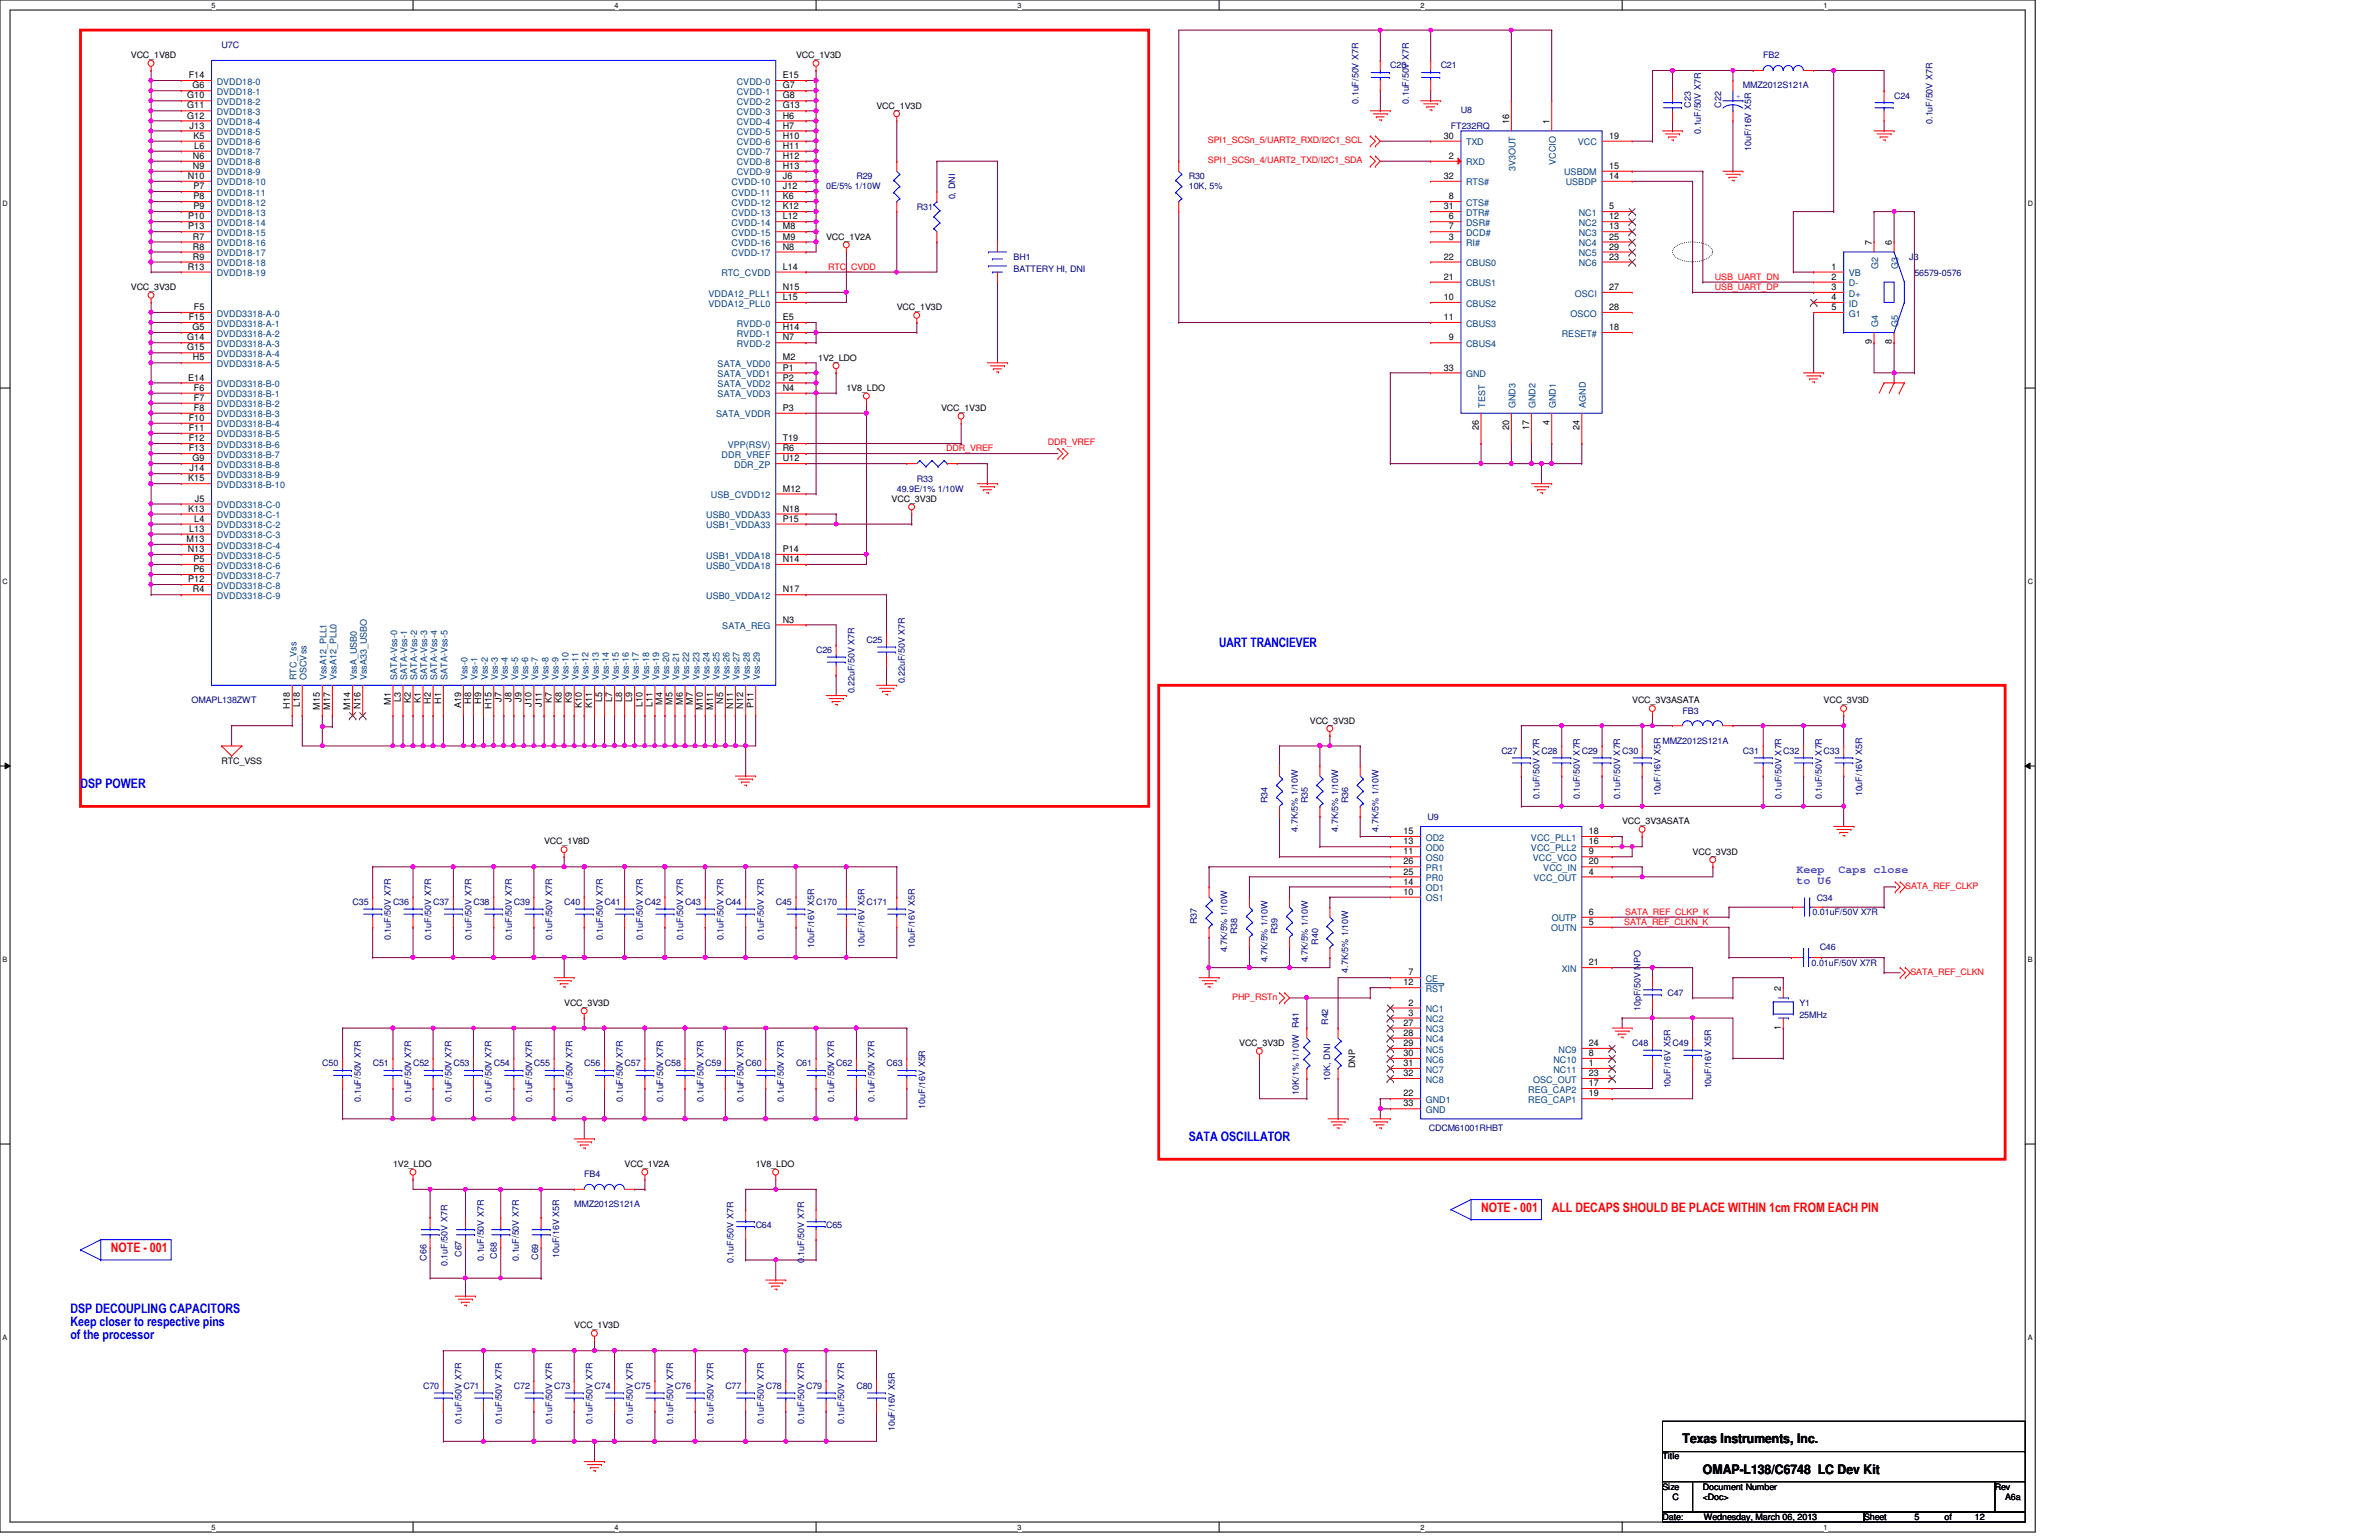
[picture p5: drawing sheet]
<svg xmlns="http://www.w3.org/2000/svg" width="432mm" height="279mm" viewBox="0 0 432 279" stroke-linecap="round" stroke-linejoin="round" font-family="sans-serif">
<defs><g id="words">
<g font-size="2.4" fill="#00f">
<text x="221.3" y="117.4">UART TRANCIEVER</text>
<text x="14.6" y="143">DSP POWER</text>
<text x="215.8" y="207.1">SATA OSCILLATOR</text>
<text x="12.8" y="238.2">DSP DECOUPLING CAPACITORS</text>
<text x="12.8" y="240.5">Keep closer to respective pins</text>
<text x="12.8" y="242.9">of the processor</text>
</g>
<g font-size="2.4" fill="#f00">
<text x="268.8" y="219.9">NOTE - 001</text>
<text x="281.6" y="219.9">ALL DECAPS SHOULD BE PLACE WITHIN 1cm FROM EACH PIN</text>
<text x="20.1" y="227.2">NOTE - 001</text>
</g>
<g font-size="2.4">
<text x="305.4" y="261.9">Texas Instruments, Inc.</text>
<text x="309.1" y="267.4">OMAP-L138/C6748 LC Dev Kit</text>
</g>
<g font-size="2" fill="#8000ff">
<text x="326.1" y="158.4">Keep</text>
<text x="326.1" y="160.4">to U6</text>
<text x="333.7" y="158.4">Caps close</text>
</g>
<g font-size="1.7">
<text x="34" y="17.9">G10</text>
<text x="34.2" y="14.2">F14</text>
<text x="34.9" y="16">G6</text>
<text x="142.1" y="14.2">E15</text>
<text x="142.1" y="16">G7</text>
<text x="142.1" y="17.9">G8</text>
<text x="34" y="19.7">G11</text>
<text x="34" y="21.5">G12</text>
<text x="34.4" y="23.3">J13</text>
<text x="142.1" y="19.7">G13</text>
<text x="142.1" y="21.5">H6</text>
<text x="142.1" y="23.3">H7</text>
<text x="273.9" y="22.5" transform="rotate(-90 273.9 22.5)">16</text>
<text x="281.2" y="22.5" transform="rotate(-90 281.2 22.5)">1</text>
<text x="35" y="28.8">N6</text>
<text x="35.1" y="25.2">K5</text>
<text x="35.3" y="27">L6</text>
<text x="142.1" y="25.2">H10</text>
<text x="142.1" y="27">H11</text>
<text x="142.1" y="28.8">H12</text>
<text x="262" y="25.2">30</text>
<text x="263" y="28.8">2</text>
<text x="292.1" y="25.2">19</text>
<text x="34.1" y="32.5">N10</text>
<text x="35" y="30.6">N9</text>
<text x="35.1" y="34.3">P7</text>
<text x="142.1" y="30.6">H13</text>
<text x="142.1" y="32.5">J6</text>
<text x="142.1" y="34.3">J12</text>
<text x="262" y="32.5">32</text>
<text x="292.1" y="30.6">15</text>
<text x="292.1" y="32.5">14</text>
<text x="34.2" y="39.8">P10</text>
<text x="34.2" y="41.6">P13</text>
<text x="35.1" y="36.2">P8</text>
<text x="35.1" y="38">P9</text>
<text x="142.1" y="36.2">K6</text>
<text x="142.1" y="38">K12</text>
<text x="142.1" y="39.8">L12</text>
<text x="142.1" y="41.6">M8</text>
<text x="262" y="38">31</text>
<text x="263" y="36.2">8</text>
<text x="263" y="39.8">6</text>
<text x="263" y="41.6">7</text>
<text x="292.1" y="38">5</text>
<text x="292.1" y="39.8">12</text>
<text x="292.1" y="41.6">13</text>
<text x="35" y="43.5">R7</text>
<text x="35" y="45.3">R8</text>
<text x="35" y="47.1">R9</text>
<text x="142.1" y="43.5">M9</text>
<text x="142.1" y="45.3">N8</text>
<text x="262" y="47.1">22</text>
<text x="263" y="43.5">3</text>
<text x="292.1" y="43.5">25</text>
<text x="292.1" y="45.3">29</text>
<text x="292.1" y="47.1">23</text>
<text x="339.7" y="44.4" transform="rotate(-90 339.7 44.4)">7</text>
<text x="343.4" y="44.4" transform="rotate(-90 343.4 44.4)">6</text>
<text x="34.1" y="48.9">R13</text>
<text x="142.1" y="52.6">N15</text>
<text x="142.1" y="48.9">L14</text>
<text x="262" y="50.8">21</text>
<text x="292.1" y="52.6">27</text>
<text x="332.4" y="50.8">2</text>
<text x="332.4" y="52.6">3</text>
<text x="332.4" y="48.9">1</text>
<text x="34.2" y="58.1">F15</text>
<text x="34.9" y="59.9">G5</text>
<text x="35.2" y="56.3">F5</text>
<text x="142.1" y="58.1">E5</text>
<text x="142.1" y="59.9">H14</text>
<text x="142.1" y="54.4">L15</text>
<text x="262" y="54.4">10</text>
<text x="262" y="58.1">11</text>
<text x="292.1" y="56.3">28</text>
<text x="292.1" y="59.9">18</text>
<text x="332.4" y="54.4">4</text>
<text x="332.4" y="56.3">5</text>
<text x="34" y="61.8">G14</text>
<text x="34" y="63.6">G15</text>
<text x="35" y="65.4">H5</text>
<text x="142.1" y="61.8">N7</text>
<text x="142.1" y="65.4">M2</text>
<text x="263" y="61.8">9</text>
<text x="339.7" y="62.5" transform="rotate(-90 339.7 62.5)">9</text>
<text x="343.4" y="62.5" transform="rotate(-90 343.4 62.5)">8</text>
<text x="34.2" y="69">E14</text>
<text x="35.2" y="70.9">F6</text>
<text x="142.1" y="67.2">P1</text>
<text x="142.1" y="69">P2</text>
<text x="142.1" y="70.9">N4</text>
<text x="262" y="67.2">33</text>
<text x="34.2" y="76.4">F10</text>
<text x="35.2" y="72.7">F7</text>
<text x="35.2" y="74.5">F8</text>
<text x="142.1" y="74.5">P3</text>
<text x="281.2" y="77.1" transform="rotate(-90 281.2 77.1)">4</text>
<text x="34.2" y="78.2">F11</text>
<text x="34.2" y="80.1">F12</text>
<text x="34.2" y="81.9">F13</text>
<text x="34.9" y="83.7">G9</text>
<text x="142.1" y="80.1">T19</text>
<text x="142.1" y="81.9">R6</text>
<text x="142.1" y="83.7">U12</text>
<text x="268.4" y="78" transform="rotate(-90 268.4 78)">26</text>
<text x="273.9" y="78" transform="rotate(-90 273.9 78)">20</text>
<text x="277.5" y="78" transform="rotate(-90 277.5 78)">17</text>
<text x="286.7" y="78" transform="rotate(-90 286.7 78)">24</text>
<text x="34.2" y="87.3">K15</text>
<text x="34.4" y="85.5">J14</text>
<text x="142.1" y="89.2">M12</text>
<text x="34.2" y="92.8">K13</text>
<text x="35.3" y="94.7">L4</text>
<text x="35.3" y="91">J5</text>
<text x="142.1" y="94.7">P15</text>
<text x="142.1" y="92.8">N18</text>
<text x="33.9" y="98.3">M13</text>
<text x="34.1" y="100.2">N13</text>
<text x="34.3" y="96.5">L13</text>
<text x="35.1" y="102">P5</text>
<text x="142.1" y="100.2">P14</text>
<text x="142.1" y="102">N14</text>
<text x="34.2" y="105.6">P12</text>
<text x="35" y="107.5">R4</text>
<text x="35.1" y="103.8">P6</text>
<text x="142.1" y="107.5">N17</text>
<text x="142.1" y="112.9">N3</text>
<text x="52.6" y="128.6" transform="rotate(-90 52.6 128.6)">H18</text>
<text x="54.4" y="128.3" transform="rotate(-90 54.4 128.3)">L18</text>
<text x="58.1" y="128.7" transform="rotate(-90 58.1 128.7)">M15</text>
<text x="59.9" y="128.7" transform="rotate(-90 59.9 128.7)">M17</text>
<text x="63.6" y="128.7" transform="rotate(-90 63.6 128.7)">M14</text>
<text x="65.4" y="128.6" transform="rotate(-90 65.4 128.6)">N16</text>
<text x="70.9" y="127.8" transform="rotate(-90 70.9 127.8)">M1</text>
<text x="72.7" y="127.4" transform="rotate(-90 72.7 127.4)">L3</text>
<text x="74.5" y="127.6" transform="rotate(-90 74.5 127.6)">K2</text>
<text x="76.4" y="127.6" transform="rotate(-90 76.4 127.6)">K1</text>
<text x="78.2" y="127.7" transform="rotate(-90 78.2 127.7)">H2</text>
<text x="80.1" y="127.7" transform="rotate(-90 80.1 127.7)">H1</text>
<text x="83.7" y="128.5" transform="rotate(-90 83.7 128.5)">A19</text>
<text x="85.5" y="127.7" transform="rotate(-90 85.5 127.7)">H8</text>
<text x="87.3" y="127.7" transform="rotate(-90 87.3 127.7)">H9</text>
<text x="89.2" y="128.6" transform="rotate(-90 89.2 128.6)">H15</text>
<text x="91" y="127.3" transform="rotate(-90 91 127.3)">J7</text>
<text x="92.8" y="127.3" transform="rotate(-90 92.8 127.3)">J8</text>
<text x="94.7" y="127.3" transform="rotate(-90 94.7 127.3)">J9</text>
<text x="96.5" y="128.2" transform="rotate(-90 96.5 128.2)">J10</text>
<text x="98.3" y="128.2" transform="rotate(-90 98.3 128.2)">J11</text>
<text x="100.2" y="127.6" transform="rotate(-90 100.2 127.6)">K7</text>
<text x="102" y="127.6" transform="rotate(-90 102 127.6)">K8</text>
<text x="103.8" y="127.6" transform="rotate(-90 103.8 127.6)">K9</text>
<text x="105.6" y="128.5" transform="rotate(-90 105.6 128.5)">K10</text>
<text x="107.5" y="128.5" transform="rotate(-90 107.5 128.5)">K11</text>
<text x="109.3" y="127.4" transform="rotate(-90 109.3 127.4)">L5</text>
<text x="111.1" y="127.4" transform="rotate(-90 111.1 127.4)">L7</text>
<text x="112.9" y="127.4" transform="rotate(-90 112.9 127.4)">L8</text>
<text x="114.8" y="127.4" transform="rotate(-90 114.8 127.4)">L9</text>
<text x="116.6" y="128.3" transform="rotate(-90 116.6 128.3)">L10</text>
<text x="118.4" y="128.3" transform="rotate(-90 118.4 128.3)">L11</text>
<text x="120.3" y="127.8" transform="rotate(-90 120.3 127.8)">M4</text>
<text x="122.1" y="127.8" transform="rotate(-90 122.1 127.8)">M5</text>
<text x="123.9" y="127.8" transform="rotate(-90 123.9 127.8)">M6</text>
<text x="125.8" y="127.8" transform="rotate(-90 125.8 127.8)">M7</text>
<text x="127.6" y="128.7" transform="rotate(-90 127.6 128.7)">M10</text>
<text x="129.4" y="128.7" transform="rotate(-90 129.4 128.7)">M11</text>
<text x="131.2" y="127.7" transform="rotate(-90 131.2 127.7)">N5</text>
<text x="133.1" y="128.6" transform="rotate(-90 133.1 128.6)">N11</text>
<text x="134.9" y="128.6" transform="rotate(-90 134.9 128.6)">N12</text>
<text x="136.7" y="128.5" transform="rotate(-90 136.7 128.5)">P11</text>
<text x="254.7" y="151.3">15</text>
<text x="254.7" y="153.2">13</text>
<text x="254.7" y="155">11</text>
<text x="288.4" y="151.3">18</text>
<text x="288.4" y="153.2">16</text>
<text x="288.4" y="155">9</text>
<text x="254.7" y="156.8">26</text>
<text x="254.7" y="158.7">25</text>
<text x="254.7" y="160.5">14</text>
<text x="288.4" y="156.8">20</text>
<text x="288.4" y="158.7">4</text>
<text x="254.7" y="162.3">10</text>
<text x="288.4" y="166">6</text>
<text x="288.4" y="167.8">5</text>
<text x="254.7" y="178.8">12</text>
<text x="255.7" y="177">7</text>
<text x="288.4" y="175.1">21</text>
<text x="323.3" y="179.8" transform="rotate(-90 323.3 179.8)">2</text>
<text x="255.7" y="182.5">2</text>
<text x="255.7" y="184.3">3</text>
<text x="254.7" y="186.1">27</text>
<text x="254.7" y="187.9">28</text>
<text x="254.7" y="189.8">29</text>
<text x="254.7" y="191.6">30</text>
<text x="288.4" y="189.8">24</text>
<text x="288.4" y="191.6">8</text>
<text x="323.3" y="186.9" transform="rotate(-90 323.3 186.9)">1</text>
<text x="254.7" y="193.4">31</text>
<text x="254.7" y="195.2">32</text>
<text x="288.4" y="197.1">17</text>
<text x="288.4" y="193.4">1</text>
<text x="288.4" y="195.2">23</text>
<text x="254.7" y="198.9">22</text>
<text x="254.7" y="200.7">33</text>
<text x="288.4" y="198.9">19</text>
</g>
<g font-size="1.7" fill="#004080">
<text x="39.3" y="15.4">DVDD18-0</text>
<text x="39.3" y="17.2">DVDD18-1</text>
<text x="133.7" y="15.4">CVDD-0</text>
<text x="133.7" y="17.2">CVDD-1</text>
<text x="39.3" y="19">DVDD18-2</text>
<text x="39.3" y="20.9">DVDD18-3</text>
<text x="39.3" y="22.7">DVDD18-4</text>
<text x="133.7" y="19">CVDD-2</text>
<text x="133.7" y="20.9">CVDD-3</text>
<text x="133.7" y="22.7">CVDD-4</text>
<text x="39.3" y="24.5">DVDD18-5</text>
<text x="39.3" y="26.4">DVDD18-6</text>
<text x="39.3" y="28.2">DVDD18-7</text>
<text x="133.7" y="24.5">CVDD-5</text>
<text x="133.7" y="26.4">CVDD-6</text>
<text x="133.7" y="28.2">CVDD-7</text>
<text x="266.1" y="26.4">TXD</text>
<text x="282.4" y="29.9" transform="rotate(-90 282.4 29.9)">VCCIO</text>
<text x="286.4" y="26.4">VCC</text>
<text x="39.3" y="30">DVDD18-8</text>
<text x="39.3" y="31.8">DVDD18-9</text>
<text x="39.3" y="33.7">DVDD18-10</text>
<text x="39.3" y="35.5">DVDD18-11</text>
<text x="132.8" y="33.7">CVDD-10</text>
<text x="132.8" y="35.5">CVDD-11</text>
<text x="133.7" y="30">CVDD-8</text>
<text x="133.7" y="31.8">CVDD-9</text>
<text x="266.1" y="30">RXD</text>
<text x="266.1" y="33.7">RTS#</text>
<text x="275.1" y="31" transform="rotate(-90 275.1 31)">3V3OUT</text>
<text x="283.9" y="31.8">USBDM</text>
<text x="284.2" y="33.7">USBDP</text>
<text x="39.3" y="37.3">DVDD18-12</text>
<text x="39.3" y="39.2">DVDD18-13</text>
<text x="39.3" y="41">DVDD18-14</text>
<text x="132.8" y="37.3">CVDD-12</text>
<text x="132.8" y="39.2">CVDD-13</text>
<text x="132.8" y="41">CVDD-14</text>
<text x="266.1" y="37.3">CTS#</text>
<text x="266.1" y="39.2">DTR#</text>
<text x="266.1" y="41">DSR#</text>
<text x="286.6" y="39.2">NC1</text>
<text x="286.6" y="41">NC2</text>
<text x="39.3" y="42.8">DVDD18-15</text>
<text x="39.3" y="44.7">DVDD18-16</text>
<text x="39.3" y="46.5">DVDD18-17</text>
<text x="132.8" y="42.8">CVDD-15</text>
<text x="132.8" y="44.7">CVDD-16</text>
<text x="132.8" y="46.5">CVDD-17</text>
<text x="266.1" y="42.8">DCD#</text>
<text x="266.1" y="44.7">RI#</text>
<text x="286.6" y="42.8">NC3</text>
<text x="286.6" y="44.7">NC4</text>
<text x="286.6" y="46.5">NC5</text>
<text x="39.3" y="48.3">DVDD18-18</text>
<text x="39.3" y="50.1">DVDD18-19</text>
<text x="128.6" y="53.8">VDDA12_PLL1</text>
<text x="130.9" y="50.1">RTC_CVDD</text>
<text x="266.1" y="48.3">CBUS0</text>
<text x="266.1" y="51.9">CBUS1</text>
<text x="285.8" y="53.8">OSCI</text>
<text x="286.6" y="48.3">NC6</text>
<text x="335.6" y="51.9">D-</text>
<text x="335.6" y="53.8">D+</text>
<text x="335.6" y="50.1">VB</text>
<text x="340.9" y="48.8" transform="rotate(-90 340.9 48.8)">G2</text>
<text x="344.6" y="48.8" transform="rotate(-90 344.6 48.8)">G3</text>
<text x="39.3" y="57.4">DVDD3318-A-0</text>
<text x="39.3" y="59.3">DVDD3318-A-1</text>
<text x="128.6" y="55.6">VDDA12_PLL0</text>
<text x="133.7" y="59.3">RVDD-0</text>
<text x="266.1" y="55.6">CBUS2</text>
<text x="266.1" y="59.3">CBUS3</text>
<text x="285" y="57.4">OSCO</text>
<text x="335.6" y="55.6">ID</text>
<text x="335.6" y="57.4">G1</text>
<text x="340.9" y="59.4" transform="rotate(-90 340.9 59.4)">G4</text>
<text x="344.6" y="59.4" transform="rotate(-90 344.6 59.4)">G5</text>
<text x="39.3" y="61.1">DVDD3318-A-2</text>
<text x="39.3" y="62.9">DVDD3318-A-3</text>
<text x="39.3" y="64.8">DVDD3318-A-4</text>
<text x="133.7" y="61.1">RVDD-1</text>
<text x="133.7" y="62.9">RVDD-2</text>
<text x="266.1" y="62.9">CBUS4</text>
<text x="283.5" y="61.1">RESET#</text>
<text x="39.3" y="66.6">DVDD3318-A-5</text>
<text x="39.3" y="70.2">DVDD3318-B-0</text>
<text x="130.3" y="66.6">SATA_VDD0</text>
<text x="130.3" y="68.4">SATA_VDD1</text>
<text x="130.3" y="70.2">SATA_VDD2</text>
<text x="266.1" y="68.4">GND</text>
<text x="39.3" y="72.1">DVDD3318-B-1</text>
<text x="39.3" y="73.9">DVDD3318-B-2</text>
<text x="39.3" y="75.7">DVDD3318-B-3</text>
<text x="39.3" y="77.6">DVDD3318-B-4</text>
<text x="130" y="75.7">SATA_VDDR</text>
<text x="130.3" y="72.1">SATA_VDD3</text>
<text x="269.6" y="74" transform="rotate(-90 269.6 74)">TEST</text>
<text x="275.1" y="74" transform="rotate(-90 275.1 74)">GND3</text>
<text x="278.7" y="74" transform="rotate(-90 278.7 74)">GND2</text>
<text x="282.4" y="74" transform="rotate(-90 282.4 74)">GND1</text>
<text x="287.9" y="74" transform="rotate(-90 287.9 74)">AGND</text>
<text x="39.3" y="79.4">DVDD3318-B-5</text>
<text x="39.3" y="81.2">DVDD3318-B-6</text>
<text x="39.3" y="83.1">DVDD3318-B-7</text>
<text x="131" y="83.1">DDR_VREF</text>
<text x="132.1" y="81.2">VPP(RSV)</text>
<text x="39.3" y="84.9">DVDD3318-B-8</text>
<text x="39.3" y="86.7">DVDD3318-B-9</text>
<text x="39.3" y="88.5">DVDD3318-B-10</text>
<text x="133.3" y="84.9">DDR_ZP</text>
<text x="39.3" y="92.2">DVDD3318-C-0</text>
<text x="39.3" y="94">DVDD3318-C-1</text>
<text x="39.3" y="95.8">DVDD3318-C-2</text>
<text x="128.2" y="95.8">USB1_VDDA33</text>
<text x="128.2" y="94">USB0_VDDA33</text>
<text x="129" y="90.4">USB_CVDD12</text>
<text x="39.3" y="97.7">DVDD3318-C-3</text>
<text x="39.3" y="99.5">DVDD3318-C-4</text>
<text x="39.3" y="101.3">DVDD3318-C-5</text>
<text x="128.2" y="101.3">USB1_VDDA18</text>
<text x="39.3" y="103.2">DVDD3318-C-6</text>
<text x="39.3" y="105">DVDD3318-C-7</text>
<text x="39.3" y="106.8">DVDD3318-C-8</text>
<text x="128.2" y="103.2">USB0_VDDA18</text>
<text x="39.3" y="108.7">DVDD3318-C-9</text>
<text x="128.2" y="108.7">USB0_VDDA12</text>
<text x="131.1" y="114.1">SATA_REG</text>
<text x="53.8" y="123.4" transform="rotate(-90 53.8 123.4)">RTC_Vss</text>
<text x="55.6" y="123.4" transform="rotate(-90 55.6 123.4)">OSCVss</text>
<text x="59.3" y="123.4" transform="rotate(-90 59.3 123.4)">VssA12_PLL1</text>
<text x="61.1" y="123.4" transform="rotate(-90 61.1 123.4)">VssA12_PLL0</text>
<text x="64.8" y="123.4" transform="rotate(-90 64.8 123.4)">VssA_USB0</text>
<text x="66.6" y="123.4" transform="rotate(-90 66.6 123.4)">VssA33_USBO</text>
<text x="72.1" y="123.4" transform="rotate(-90 72.1 123.4)">SATA-Vss-0</text>
<text x="73.9" y="123.4" transform="rotate(-90 73.9 123.4)">SATA-Vss-1</text>
<text x="75.7" y="123.4" transform="rotate(-90 75.7 123.4)">SATA-Vss-2</text>
<text x="77.6" y="123.4" transform="rotate(-90 77.6 123.4)">SATA-Vss-3</text>
<text x="79.4" y="123.4" transform="rotate(-90 79.4 123.4)">SATA-Vss-4</text>
<text x="81.2" y="123.4" transform="rotate(-90 81.2 123.4)">SATA-Vss-5</text>
<text x="84.9" y="123.4" transform="rotate(-90 84.9 123.4)">Vss-0</text>
<text x="86.7" y="123.4" transform="rotate(-90 86.7 123.4)">Vss-1</text>
<text x="88.5" y="123.4" transform="rotate(-90 88.5 123.4)">Vss-2</text>
<text x="90.4" y="123.4" transform="rotate(-90 90.4 123.4)">Vss-3</text>
<text x="92.2" y="123.4" transform="rotate(-90 92.2 123.4)">Vss-4</text>
<text x="94" y="123.4" transform="rotate(-90 94 123.4)">Vss-5</text>
<text x="95.8" y="123.4" transform="rotate(-90 95.8 123.4)">Vss-6</text>
<text x="97.7" y="123.4" transform="rotate(-90 97.7 123.4)">Vss-7</text>
<text x="99.5" y="123.4" transform="rotate(-90 99.5 123.4)">Vss-8</text>
<text x="101.3" y="123.4" transform="rotate(-90 101.3 123.4)">Vss-9</text>
<text x="103.2" y="123.4" transform="rotate(-90 103.2 123.4)">Vss-10</text>
<text x="105" y="123.4" transform="rotate(-90 105 123.4)">Vss-11</text>
<text x="106.8" y="123.4" transform="rotate(-90 106.8 123.4)">Vss-12</text>
<text x="108.7" y="123.4" transform="rotate(-90 108.7 123.4)">Vss-13</text>
<text x="110.5" y="123.4" transform="rotate(-90 110.5 123.4)">Vss-14</text>
<text x="112.3" y="123.4" transform="rotate(-90 112.3 123.4)">Vss-15</text>
<text x="114.1" y="123.4" transform="rotate(-90 114.1 123.4)">Vss-16</text>
<text x="116" y="123.4" transform="rotate(-90 116 123.4)">Vss-17</text>
<text x="117.8" y="123.4" transform="rotate(-90 117.8 123.4)">Vss-18</text>
<text x="119.6" y="123.4" transform="rotate(-90 119.6 123.4)">Vss-19</text>
<text x="121.5" y="123.4" transform="rotate(-90 121.5 123.4)">Vss-20</text>
<text x="123.3" y="123.4" transform="rotate(-90 123.3 123.4)">Vss-21</text>
<text x="125.1" y="123.4" transform="rotate(-90 125.1 123.4)">Vss-22</text>
<text x="127" y="123.4" transform="rotate(-90 127 123.4)">Vss-23</text>
<text x="128.8" y="123.4" transform="rotate(-90 128.8 123.4)">Vss-24</text>
<text x="130.6" y="123.4" transform="rotate(-90 130.6 123.4)">Vss-25</text>
<text x="132.4" y="123.4" transform="rotate(-90 132.4 123.4)">Vss-26</text>
<text x="134.2" y="123.4" transform="rotate(-90 134.2 123.4)">Vss-27</text>
<text x="136.1" y="123.4" transform="rotate(-90 136.1 123.4)">Vss-28</text>
<text x="137.9" y="123.4" transform="rotate(-90 137.9 123.4)">Vss-29</text>
<text x="258.8" y="152.5">OD2</text>
<text x="258.8" y="154.4">OD0</text>
<text x="277.9" y="152.5">VCC_PLL1</text>
<text x="277.9" y="154.4">VCC_PLL2</text>
<text x="258.8" y="156.2">OS0</text>
<text x="258.8" y="158">PR1</text>
<text x="258.8" y="159.9">PR0</text>
<text x="258.8" y="161.7">OD1</text>
<text x="278.2" y="156.2">VCC_VCO</text>
<text x="278.3" y="159.9">VCC_OUT</text>
<text x="280.1" y="158">VCC_IN</text>
<text x="258.8" y="163.5">OS1</text>
<text x="281.6" y="167.2">OUTP</text>
<text x="281.6" y="169">OUTN</text>
<text x="258.8" y="178.1">CE</text>
<text x="258.8" y="180">RST</text>
<text x="283.5" y="176.3">XIN</text>
<text x="258.8" y="183.6">NC1</text>
<text x="258.8" y="185.5">NC2</text>
<text x="258.8" y="187.3">NC3</text>
<text x="258.8" y="189.1">NC4</text>
<text x="258.8" y="191">NC5</text>
<text x="282.9" y="191">NC9</text>
<text x="258.8" y="192.8">NC6</text>
<text x="258.8" y="194.6">NC7</text>
<text x="258.8" y="196.4">NC8</text>
<text x="278.3" y="196.4">OSC_OUT</text>
<text x="281.9" y="192.8">NC10</text>
<text x="281.9" y="194.6">NC11</text>
<text x="258.8" y="200.1">GND1</text>
<text x="258.8" y="201.9">GND</text>
<text x="277.4" y="198.2">REG_CAP2</text>
<text x="277.4" y="200.1">REG_CAP1</text>
</g>
<g font-size="1.6">
<text x="23.7" y="10.6">VCC_1V8D</text>
<text x="144.5" y="10.6">VCC_1V3D</text>
<text x="159.1" y="19.7">VCC_1V3D</text>
<text x="149.9" y="43.5">VCC_1V2A</text>
<text x="23.7" y="52.6">VCC_3V3D</text>
<text x="162.8" y="56.3">VCC_1V3D</text>
<text x="148.5" y="65.4">1V2_LDO</text>
<text x="153.6" y="70.9">1V8_LDO</text>
<text x="170.8" y="74.6">VCC_1V3D</text>
<text x="161.8" y="91.1">VCC_3V3D</text>
<text x="237.7" y="131.3">VCC_3V3D</text>
<text x="296.2" y="127.6">VCC_3V3ASATA</text>
<text x="331" y="127.6">VCC_3V3D</text>
<text x="40.2" y="138.6">RTC_VSS</text>
<text x="294.4" y="149.6">VCC_3V3ASATA</text>
<text x="98.8" y="153.2">VCC_1V8D</text>
<text x="307.2" y="155.1">VCC_3V3D</text>
<text x="102.4" y="182.5">VCC_3V3D</text>
<text x="224.9" y="189.8">VCC_3V3D</text>
<text x="246" y="193.8" transform="rotate(-90 246 193.8)">DNP</text>
<text x="71.3" y="211.8">1V2_LDO</text>
<text x="113.4" y="211.8">VCC_1V2A</text>
<text x="137.2" y="211.8">1V8_LDO</text>
<text x="104.2" y="241">VCC_1V3D</text>
<text x="301.8" y="264.8">Title</text>
<text x="301.8" y="270.3">Size</text>
<text x="301.8" y="275.8">Date:</text>
<text x="303.6" y="272.1">C</text>
<text x="309.1" y="270.3">Document Number</text>
<text x="309.1" y="272.1">&lt;Doc&gt;</text>
<text x="309.2" y="275.8">Wednesday, March 06, 2013</text>
<text x="338.3" y="275.8">Sheet</text>
<text x="347.5" y="275.8">5</text>
<text x="352.9" y="275.8">of</text>
<text x="358.4" y="275.8">12</text>
<text x="362.1" y="270.3">Rev</text>
<text x="363.9" y="272.1">A6a</text>
</g>
<g font-size="1.6" fill="#000080">
<text x="40.2" y="8.8">U7C</text>
<text x="320" y="10.6">FB2</text>
<text x="252.3" y="12.4">C20</text>
<text x="261.5" y="12.4">C21</text>
<text x="316.4" y="16">MMZ2012S121A</text>
<text x="343.8" y="17.9">C24</text>
<text x="246.5" y="18.8" transform="rotate(-90 246.5 18.8)">0.1uF/50V X7R</text>
<text x="255.7" y="18.8" transform="rotate(-90 255.7 18.8)">0.1uF/50V X7R</text>
<text x="263.4" y="23.4">FT232RQ</text>
<text x="265.2" y="20.4">U8</text>
<text x="306.9" y="19.6" transform="rotate(-90 306.9 19.6)">C23</text>
<text x="312.4" y="19.6" transform="rotate(-90 312.4 19.6)">C22</text>
<text x="350.8" y="22.5" transform="rotate(-90 350.8 22.5)">0.1uF/50V X7R</text>
<text x="308.7" y="24.3" transform="rotate(-90 308.7 24.3)">0.1uF/50V X7R</text>
<text x="317.8" y="27.4" transform="rotate(-90 317.8 27.4)">10uF/16V X5R</text>
<text x="149.9" y="34.3">0E/5% 1/10W</text>
<text x="155.4" y="32.5">R29</text>
<text x="215.8" y="32.5">R30</text>
<text x="215.8" y="34.3">10K, 5%</text>
<text x="166.4" y="38">R31</text>
<text x="173.4" y="36.2" transform="rotate(-90 173.4 36.2)">0, DNI</text>
<text x="184" y="47.2">BH1</text>
<text x="346.5" y="47.2">J3</text>
<text x="184" y="49.4">BATTERY Hl, DNI</text>
<text x="347.5" y="50.1">56579-0576</text>
<text x="162.8" y="89.2">49.9E/1% 1/10W</text>
<text x="166.4" y="87.4">R33</text>
<text x="148.1" y="118.5">C26</text>
<text x="157.3" y="116.6">C25</text>
<text x="155.1" y="125.8" transform="rotate(-90 155.1 125.8)">0.22uF/50V X7R</text>
<text x="164.3" y="124" transform="rotate(-90 164.3 124)">0.22uF/50V X7R</text>
<text x="34.8" y="127.6">OMAPL138ZWT</text>
<text x="305.4" y="129.5">FB3</text>
<text x="272.5" y="136.8">C27</text>
<text x="279.8" y="136.8">C28</text>
<text x="287.1" y="136.8">C29</text>
<text x="294.4" y="136.8">C30</text>
<text x="301.8" y="134.9">MMZ2012S121A</text>
<text x="316.4" y="136.8">C31</text>
<text x="323.7" y="136.8">C32</text>
<text x="331" y="136.8">C33</text>
<text x="230.1" y="145.8" transform="rotate(-90 230.1 145.8)">R34</text>
<text x="237.4" y="145.8" transform="rotate(-90 237.4 145.8)">R35</text>
<text x="244.7" y="145.8" transform="rotate(-90 244.7 145.8)">R36</text>
<text x="259.1" y="148.8">U9</text>
<text x="279.4" y="145" transform="rotate(-90 279.4 145)">0.1uF/50V X7R</text>
<text x="286.8" y="145" transform="rotate(-90 286.8 145)">0.1uF/50V X7R</text>
<text x="294.1" y="145" transform="rotate(-90 294.1 145)">0.1uF/50V X7R</text>
<text x="301.4" y="144.5" transform="rotate(-90 301.4 144.5)">10uF/16V X5R</text>
<text x="323.3" y="145" transform="rotate(-90 323.3 145)">0.1uF/50V X7R</text>
<text x="330.7" y="145" transform="rotate(-90 330.7 145)">0.1uF/50V X7R</text>
<text x="338" y="144.5" transform="rotate(-90 338 144.5)">10uF/16V X5R</text>
<text x="235.5" y="150.9" transform="rotate(-90 235.5 150.9)">4.7K/5% 1/10W</text>
<text x="242.9" y="150.9" transform="rotate(-90 242.9 150.9)">4.7K/5% 1/10W</text>
<text x="250.2" y="150.9" transform="rotate(-90 250.2 150.9)">4.7K/5% 1/10W</text>
<text x="64" y="164.2">C35</text>
<text x="71.3" y="164.2">C36</text>
<text x="78.6" y="164.2">C37</text>
<text x="85.9" y="164.2">C38</text>
<text x="93.3" y="164.2">C39</text>
<text x="102.4" y="164.2">C40</text>
<text x="109.7" y="164.2">C41</text>
<text x="117.1" y="164.2">C42</text>
<text x="124.3" y="164.2">C43</text>
<text x="131.7" y="164.2">C44</text>
<text x="140.8" y="164.2">C45</text>
<text x="148.1" y="164.2">C170</text>
<text x="157.3" y="164.2">C171</text>
<text x="217.3" y="167.7" transform="rotate(-90 217.3 167.7)">R37</text>
<text x="329" y="166">0.01uF/50V X7R</text>
<text x="329.7" y="163.4">C34</text>
<text x="71" y="170.6" transform="rotate(-90 71 170.6)">0.1uF/50V X7R</text>
<text x="78.3" y="170.6" transform="rotate(-90 78.3 170.6)">0.1uF/50V X7R</text>
<text x="85.6" y="170.6" transform="rotate(-90 85.6 170.6)">0.1uF/50V X7R</text>
<text x="92.9" y="170.6" transform="rotate(-90 92.9 170.6)">0.1uF/50V X7R</text>
<text x="100.2" y="170.6" transform="rotate(-90 100.2 170.6)">0.1uF/50V X7R</text>
<text x="109.4" y="170.6" transform="rotate(-90 109.4 170.6)">0.1uF/50V X7R</text>
<text x="116.7" y="170.6" transform="rotate(-90 116.7 170.6)">0.1uF/50V X7R</text>
<text x="124" y="170.6" transform="rotate(-90 124 170.6)">0.1uF/50V X7R</text>
<text x="131.3" y="170.6" transform="rotate(-90 131.3 170.6)">0.1uF/50V X7R</text>
<text x="138.6" y="170.6" transform="rotate(-90 138.6 170.6)">0.1uF/50V X7R</text>
<text x="147.8" y="171.9" transform="rotate(-90 147.8 171.9)">10uF/16V X5R</text>
<text x="156.9" y="171.9" transform="rotate(-90 156.9 171.9)">10uF/16V X5R</text>
<text x="166.1" y="171.9" transform="rotate(-90 166.1 171.9)">10uF/16V X5R</text>
<text x="222.8" y="172.8" transform="rotate(-90 222.8 172.8)">4.7K/5% 1/10W</text>
<text x="224.6" y="169.5" transform="rotate(-90 224.6 169.5)">R38</text>
<text x="231.9" y="169.5" transform="rotate(-90 231.9 169.5)">R39</text>
<text x="239.2" y="171.4" transform="rotate(-90 239.2 171.4)">R40</text>
<text x="330.3" y="172.4">C46</text>
<text x="230.1" y="174.6" transform="rotate(-90 230.1 174.6)">4.7K/5% 1/10W</text>
<text x="237.4" y="174.6" transform="rotate(-90 237.4 174.6)">4.7K/5% 1/10W</text>
<text x="244.7" y="176.5" transform="rotate(-90 244.7 176.5)">4.7K/5% 1/10W</text>
<text x="328.8" y="175.2">0.01uF/50V X7R</text>
<text x="241" y="186" transform="rotate(-90 241 186)">R42</text>
<text x="297.7" y="183.4" transform="rotate(-90 297.7 183.4)">10pF/50V NPO</text>
<text x="302.6" y="180.6">C47</text>
<text x="326.6" y="182.5">Y1</text>
<text x="326.6" y="184.7">25MHz</text>
<text x="235.8" y="186.5" transform="rotate(-90 235.8 186.5)">R41</text>
<text x="296.2" y="189.8">C48</text>
<text x="303.6" y="189.8">C49</text>
<text x="58.5" y="193.5">C50</text>
<text x="67.6" y="193.5">C51</text>
<text x="75" y="193.5">C52</text>
<text x="82.3" y="193.5">C53</text>
<text x="89.6" y="193.5">C54</text>
<text x="96.9" y="193.5">C55</text>
<text x="106" y="193.5">C56</text>
<text x="113.4" y="193.5">C57</text>
<text x="120.7" y="193.5">C58</text>
<text x="128" y="193.5">C59</text>
<text x="135.3" y="193.5">C60</text>
<text x="144.5" y="193.5">C61</text>
<text x="151.8" y="193.5">C62</text>
<text x="160.9" y="193.5">C63</text>
<text x="241.4" y="196" transform="rotate(-90 241.4 196)">10K, DNI</text>
<text x="303.2" y="197.5" transform="rotate(-90 303.2 197.5)">10uF/16V X5R</text>
<text x="310.6" y="197.5" transform="rotate(-90 310.6 197.5)">10uF/16V X5R</text>
<text x="65.5" y="199.9" transform="rotate(-90 65.5 199.9)">0.1uF/50V X7R</text>
<text x="74.6" y="199.9" transform="rotate(-90 74.6 199.9)">0.1uF/50V X7R</text>
<text x="82" y="199.9" transform="rotate(-90 82 199.9)">0.1uF/50V X7R</text>
<text x="89.2" y="199.9" transform="rotate(-90 89.2 199.9)">0.1uF/50V X7R</text>
<text x="96.6" y="199.9" transform="rotate(-90 96.6 199.9)">0.1uF/50V X7R</text>
<text x="103.9" y="199.9" transform="rotate(-90 103.9 199.9)">0.1uF/50V X7R</text>
<text x="113" y="199.9" transform="rotate(-90 113 199.9)">0.1uF/50V X7R</text>
<text x="120.4" y="199.9" transform="rotate(-90 120.4 199.9)">0.1uF/50V X7R</text>
<text x="127.7" y="199.9" transform="rotate(-90 127.7 199.9)">0.1uF/50V X7R</text>
<text x="135" y="199.9" transform="rotate(-90 135 199.9)">0.1uF/50V X7R</text>
<text x="142.3" y="199.9" transform="rotate(-90 142.3 199.9)">0.1uF/50V X7R</text>
<text x="151.4" y="199.9" transform="rotate(-90 151.4 199.9)">0.1uF/50V X7R</text>
<text x="158.7" y="199.9" transform="rotate(-90 158.7 199.9)">0.1uF/50V X7R</text>
<text x="167.9" y="201.2" transform="rotate(-90 167.9 201.2)">10uF/16V X5R</text>
<text x="235.8" y="198.6" transform="rotate(-90 235.8 198.6)">10K/1% 1/10W</text>
<text x="259.3" y="205.1">CDCM61001RHBT</text>
<text x="106" y="213.6">FB4</text>
<text x="104.2" y="219.1">MMZ2012S121A</text>
<text x="137.2" y="222.7">C64</text>
<text x="149.9" y="222.7">C65</text>
<text x="77.4" y="228.8" transform="rotate(-90 77.4 228.8)">C66</text>
<text x="81.2" y="229.7" transform="rotate(-90 81.2 229.7)">0.1uF/50V X7R</text>
<text x="83.8" y="228" transform="rotate(-90 83.8 228)">C67</text>
<text x="87.8" y="228.8" transform="rotate(-90 87.8 228.8)">0.1uF/50V X7R</text>
<text x="90.2" y="228.4" transform="rotate(-90 90.2 228.4)">C68</text>
<text x="94.2" y="228.8" transform="rotate(-90 94.2 228.8)">0.1uF/50V X7R</text>
<text x="97.7" y="228.6" transform="rotate(-90 97.7 228.6)">C69</text>
<text x="101.5" y="228.2" transform="rotate(-90 101.5 228.2)">10uF/16V X5R</text>
<text x="133.1" y="229.2" transform="rotate(-90 133.1 229.2)">0.1uF/50V X7R</text>
<text x="146" y="229.2" transform="rotate(-90 146 229.2)">0.1uF/50V X7R</text>
<text x="76.8" y="252">C70</text>
<text x="84.1" y="252">C71</text>
<text x="93.3" y="252">C72</text>
<text x="100.6" y="252">C73</text>
<text x="107.9" y="252">C74</text>
<text x="115.2" y="252">C75</text>
<text x="122.5" y="252">C76</text>
<text x="131.7" y="252">C77</text>
<text x="139" y="252">C78</text>
<text x="146.3" y="252">C79</text>
<text x="155.4" y="252">C80</text>
<text x="83.8" y="258.4" transform="rotate(-90 83.8 258.4)">0.1uF/50V X7R</text>
<text x="91.1" y="258.4" transform="rotate(-90 91.1 258.4)">0.1uF/50V X7R</text>
<text x="100.2" y="258.4" transform="rotate(-90 100.2 258.4)">0.1uF/50V X7R</text>
<text x="107.5" y="258.4" transform="rotate(-90 107.5 258.4)">0.1uF/50V X7R</text>
<text x="114.9" y="258.4" transform="rotate(-90 114.9 258.4)">0.1uF/50V X7R</text>
<text x="122.2" y="258.4" transform="rotate(-90 122.2 258.4)">0.1uF/50V X7R</text>
<text x="129.5" y="258.4" transform="rotate(-90 129.5 258.4)">0.1uF/50V X7R</text>
<text x="138.6" y="258.4" transform="rotate(-90 138.6 258.4)">0.1uF/50V X7R</text>
<text x="146" y="258.4" transform="rotate(-90 146 258.4)">0.1uF/50V X7R</text>
<text x="153.2" y="258.4" transform="rotate(-90 153.2 258.4)">0.1uF/50V X7R</text>
<text x="162.4" y="259.7" transform="rotate(-90 162.4 259.7)">10uF/16V X5R</text>
</g>
<text font-size="1.6" fill="#00f" x="315.1" y="17.9">+</text>
<g font-size="1.6" fill="#f00">
<text x="219.2" y="29.6">SPI1_SCSn_4/UART2_TXD/I2C1_SDA</text>
<text x="219.2" y="26">SPI1_SCSn_5/UART2_RXD/I2C1_SCL</text>
<text x="150.3" y="49">RTC_CVDD</text>
<text x="311.3" y="50.8">USB_UART_DN</text>
<text x="311.3" y="52.7">USB_UART_DP</text>
<text x="171.7" y="81.9">DDR_VREF</text>
<text x="190.2" y="80.8">DDR_VREF</text>
<text x="345.8" y="161.2">SATA_REF_CLKP</text>
<text x="294.8" y="167.9">SATA_REF_CLKN_K</text>
<text x="295" y="166">SATA_REF_CLKP_K</text>
<text x="346.8" y="176.8">SATA_REF_CLKN</text>
<text x="223.6" y="181.4">PHP_RSTn</text>
</g>
<g font-size="1.3">
<text x="38.4" y="1.4">5</text>
<text x="111.5" y="1.4">4</text>
<text x="184.7" y="1.4">3</text>
<text x="257.9" y="1.4">2</text>
<text x="331" y="1.4">1</text>
<text x=".5" y="37.3">D</text>
<text x="368" y="37.3">D</text>
<text x=".5" y="105.9">C</text>
<text x="368" y="105.9">C</text>
<text x=".5" y="174.5">B</text>
<text x="368" y="174.5">B</text>
<text x=".5" y="243">A</text>
<text x="368" y="243">A</text>
<text x="38.4" y="277.5">5</text>
<text x="111.5" y="277.5">4</text>
<text x="184.7" y="277.5">3</text>
<text x="257.9" y="277.5">2</text>
<text x="331" y="277.5">1</text>
</g>
</g></defs>
<path d="M0 0h369.4v278h-369.4zM1.8 1.8h365.8v274.3h-365.8z" fill="none" stroke="#000" stroke-width=".18"/>
<g fill="#fff">
<path d="M38.4 .2h.7v1.5h-.7z"/>
<path d="M38.4 276.4h.7v1.4h-.7z"/>
</g>
<path d="M75 0v1.8M75 276.1v1.9" fill="none" stroke="#000" stroke-width=".18"/>
<g fill="#fff">
<path d="M111.5 .2h.8v1.5h-.8z"/>
<path d="M111.5 276.4h.8v1.4h-.8z"/>
</g>
<path d="M148.1 0v1.8M148.1 276.1v1.9" fill="none" stroke="#000" stroke-width=".18"/>
<g fill="#fff">
<path d="M184.7 .2h.7v1.5h-.7z"/>
<path d="M184.7 276.4h.7v1.4h-.7z"/>
</g>
<path d="M221.3 0v1.8M221.3 276.1v1.9" fill="none" stroke="#000" stroke-width=".18"/>
<g fill="#fff">
<path d="M257.9 .2h.7v1.5h-.7z"/>
<path d="M257.9 276.4h.7v1.4h-.7z"/>
</g>
<path d="M294.4 0v1.8M294.4 276.1v1.9" fill="none" stroke="#000" stroke-width=".18"/>
<g fill="#fff">
<path d="M331 .2h.7v1.5h-.7z"/>
<path d="M331 276.4h.7v1.4h-.7z"/>
<path d="M.5 36.1h.9v1.5h-.9z"/>
<path d="M368 36.1h1v1.5h-1z"/>
<path d="M.5 104.7h.9v1.5h-.9z"/>
<path d="M368 104.7h1v1.5h-1z"/>
</g>
<path d="M0 70.4h1.8M367.6 70.4h1.8" fill="none" stroke="#000" stroke-width=".18"/>
<g fill="#fff">
<path d="M.5 173.3h.8v1.5h-.8z"/>
<path d="M368 173.3h.9v1.5h-.9z"/>
</g>
<path d="M0 139h1.8M.9 138.4l.9 .6-.9 .5zM367.6 139l.9-.6v1.1zM367.6 139h1.8" fill="none" stroke="#000" stroke-width=".18"/>
<path d="M.9 138.4l.9 .6-.9 .5zM367.6 139l.9-.6v1.1z" fill="#000"/>
<g fill="#fff">
<path d="M.5 241.9h.8v1.4h-.8z"/>
<path d="M368 241.9h.9v1.4h-.9z"/>
</g>
<path d="M0 207.6h1.8M367.6 207.6h1.8" fill="none" stroke="#000" stroke-width=".18"/>
<path d="M263.4 219.5h.1M263.4 219.5l3.6 1.8M267 217.6h12.8v3.7h-12.8zM267 217.6l-3.6 1.9M14.6 226.8h.1M14.6 226.8l3.7 1.8M18.3 224.9h12.8v3.7h-12.8zM18.3 228.6h.1M18.3 224.9l-3.7 1.9M267 221.3h.1" fill="none" stroke="#00f" stroke-width=".18"/>
<path d="M14.6 5.5h193.9v140.8h-193.9zM210.3 124.3h153.6v86h-153.6z" fill="none" stroke="#f00" stroke-width=".51"/>
<path d="M303.9 44.9a5.8 5.8 0 0 1 6.6 0 1.11 1.11 0 0 1-.5 1.9 5.9 5.9 0 0 1-6.1-.3 1.02 1.02 0 0 1 0-1.6z" fill="none" stroke="#000" stroke-width=".18" stroke-dasharray="0 .3"/>
<path d="M71.3 129.8h.1M71.3 129.8v5.5h1.9M73.2 129.8h.1M73.2 135.3h.1M73.2 129.8v5.5" fill="none" stroke="#800040" stroke-width=".18"/>
<circle cx="73.1" cy="135.3" r=".34" fill="#f0f"/>
<circle cx="73.1" cy="135.3" r=".34" fill="none" stroke="#f0f" stroke-width=".18"/>
<path d="M75 129.8h.1M75 129.8v5.5M76.8 129.8h.1M76.8 129.8v5.5h1.8M78.6 129.8h.1M78.6 135.3h.1M78.6 129.8v5.5" fill="none" stroke="#800040" stroke-width=".18"/>
<circle cx="76.8" cy="135.3" r=".34" fill="#f0f"/>
<circle cx="76.8" cy="135.3" r=".34" fill="none" stroke="#f0f" stroke-width=".18"/>
<circle cx="78.6" cy="135.3" r=".34" fill="#f0f"/>
<circle cx="78.6" cy="135.3" r=".34" fill="none" stroke="#f0f" stroke-width=".18"/>
<path d="M78.6 135.3h1.9M80.5 129.8h.1M80.5 135.3h.1M80.5 129.8v5.5" fill="none" stroke="#800040" stroke-width=".18"/>
<circle cx="78.6" cy="135.3" r=".34" fill="#f0f"/>
<circle cx="78.6" cy="135.3" r=".34" fill="none" stroke="#f0f" stroke-width=".18"/>
<path d="M100.6 135.3h1.8M102.4 135.3h.1" fill="none" stroke="#800040" stroke-width=".18"/>
<circle cx="100.5" cy="135.3" r=".34" fill="#f0f"/>
<circle cx="100.5" cy="135.3" r=".34" fill="none" stroke="#f0f" stroke-width=".18"/>
<circle cx="102.4" cy="135.3" r=".36" fill="#f0f"/>
<circle cx="102.4" cy="135.3" r=".36" fill="none" stroke="#f0f" stroke-width=".18"/>
<g fill="none" stroke="#800040" stroke-width=".18">
<path d="M107.9 129.8h.1M107.9 129.8v5.5M115.2 129.8h.1M115.2 129.8v5.5M117.1 129.8h.1M117.1 129.8v5.5M122.5 129.8h.1M122.5 129.8v5.5M128 129.8h.1M128 129.8v5.5M129.8 129.8h.1M129.8 129.8v5.5"/>
<path d="M135.3 135.3v5.5M135.3 140.8h.1"/>
</g>
<circle cx="129.8" cy="135.3" r=".36" fill="#f0f"/>
<circle cx="129.8" cy="135.3" r=".36" fill="none" stroke="#f0f" stroke-width=".18"/>
<path d="M54.9 129.8h.1M54.9 129.8v5.5M58.5 131.9h.1M58.5 131.9v3.4" fill="none" stroke="#800040" stroke-width=".18"/>
<circle cx="58.5" cy="131.8" r=".34" fill="#f0f"/>
<circle cx="58.5" cy="131.8" r=".34" fill="none" stroke="#f0f" stroke-width=".18"/>
<path d="M75 214h.1M75 214v1.8h3.1M78.1 215.8h.1" fill="none" stroke="#800040" stroke-width=".18"/>
<circle cx="78.1" cy="215.8" r=".34" fill="#f0f"/>
<circle cx="78.1" cy="215.8" r=".34" fill="none" stroke="#f0f" stroke-width=".18"/>
<path d="M146.3 54.9h.1M153.6 53h.1M153.6 53v1.9h-7.3" fill="none" stroke="#800040" stroke-width=".18"/>
<circle cx="153.6" cy="53" r=".34" fill="#f0f"/>
<circle cx="153.6" cy="53" r=".34" fill="none" stroke="#f0f" stroke-width=".18"/>
<path d="M148.1 12.8h.1M148.1 12.8v1.8M146.3 53h.1M146.3 45.7h.1M146.3 43.9h.1M146.3 43.9h1.8M148.1 43.9h.1M148.1 43.9v1.8h-1.8M153.6 45.7h.1M153.6 45.7v7.3h-7.3" fill="none" stroke="#800040" stroke-width=".18"/>
<circle cx="148.1" cy="43.9" r=".36" fill="#f0f"/>
<circle cx="148.1" cy="43.9" r=".36" fill="none" stroke="#f0f" stroke-width=".18"/>
<path d="M146.3 42h.1M146.3 40.2h.1M146.3 40.2h1.8M148.1 40.2h.1M148.1 40.2v1.8h-1.8" fill="none" stroke="#800040" stroke-width=".18"/>
<circle cx="148.1" cy="40.2" r=".36" fill="#f0f"/>
<circle cx="148.1" cy="40.2" r=".36" fill="none" stroke="#f0f" stroke-width=".18"/>
<path d="M146.3 38.4h.1M146.3 38.4h1.8M148.1 38.4h.1M148.1 38.4v1.8" fill="none" stroke="#800040" stroke-width=".18"/>
<circle cx="148.1" cy="38.4" r=".37" fill="#f0f"/>
<circle cx="148.1" cy="38.4" r=".37" fill="none" stroke="#f0f" stroke-width=".18"/>
<path d="M146.3 36.6h.1M146.3 36.6h1.8M148.1 36.6h.1M148.1 36.6v1.8" fill="none" stroke="#800040" stroke-width=".18"/>
<circle cx="148.1" cy="36.5" r=".36" fill="#f0f"/>
<circle cx="148.1" cy="36.5" r=".36" fill="none" stroke="#f0f" stroke-width=".18"/>
<path d="M146.3 34.8h.1M146.3 34.8h1.8M148.1 34.8h.1M148.1 34.8v1.8" fill="none" stroke="#800040" stroke-width=".18"/>
<circle cx="148.1" cy="34.7" r=".36" fill="#f0f"/>
<circle cx="148.1" cy="34.7" r=".36" fill="none" stroke="#f0f" stroke-width=".18"/>
<path d="M146.3 32.9h.1M146.3 32.9h1.8M148.1 32.9h.1M148.1 32.9v1.9" fill="none" stroke="#800040" stroke-width=".18"/>
<circle cx="148.1" cy="32.9" r=".36" fill="#f0f"/>
<circle cx="148.1" cy="32.9" r=".36" fill="none" stroke="#f0f" stroke-width=".18"/>
<path d="M146.3 31.1h.1M146.3 31.1h1.8M148.1 31.1h.1M148.1 31.1v1.8" fill="none" stroke="#800040" stroke-width=".18"/>
<circle cx="148.1" cy="31.1" r=".36" fill="#f0f"/>
<circle cx="148.1" cy="31.1" r=".36" fill="none" stroke="#f0f" stroke-width=".18"/>
<path d="M146.3 29.3h.1M146.3 29.3h1.8M148.1 29.3h.1M148.1 29.3v1.8" fill="none" stroke="#800040" stroke-width=".18"/>
<circle cx="148.1" cy="29.2" r=".37" fill="#f0f"/>
<circle cx="148.1" cy="29.2" r=".37" fill="none" stroke="#f0f" stroke-width=".18"/>
<path d="M146.3 27.4h.1M146.3 27.4h1.8M148.1 27.4h.1M148.1 27.4v1.9" fill="none" stroke="#800040" stroke-width=".18"/>
<circle cx="148.1" cy="27.4" r=".36" fill="#f0f"/>
<circle cx="148.1" cy="27.4" r=".36" fill="none" stroke="#f0f" stroke-width=".18"/>
<path d="M146.3 25.6h.1M146.3 25.6h1.8M148.1 25.6h.1M148.1 25.6v1.8" fill="none" stroke="#800040" stroke-width=".18"/>
<circle cx="148.1" cy="25.6" r=".36" fill="#f0f"/>
<circle cx="148.1" cy="25.6" r=".36" fill="none" stroke="#f0f" stroke-width=".18"/>
<path d="M146.3 23.7h.1M146.3 23.7h1.8M148.1 23.7h.1M148.1 23.7v1.9" fill="none" stroke="#800040" stroke-width=".18"/>
<circle cx="148.1" cy="23.7" r=".36" fill="#f0f"/>
<circle cx="148.1" cy="23.7" r=".36" fill="none" stroke="#f0f" stroke-width=".18"/>
<path d="M146.3 21.9h.1M146.3 21.9h1.8M148.1 21.9h.1M148.1 21.9v1.8" fill="none" stroke="#800040" stroke-width=".18"/>
<circle cx="148.1" cy="21.9" r=".36" fill="#f0f"/>
<circle cx="148.1" cy="21.9" r=".36" fill="none" stroke="#f0f" stroke-width=".18"/>
<path d="M146.3 20.1h.1M146.3 20.1h1.8M148.1 20.1h.1M148.1 20.1v1.8" fill="none" stroke="#800040" stroke-width=".18"/>
<circle cx="148.1" cy="20.1" r=".37" fill="#f0f"/>
<circle cx="148.1" cy="20.1" r=".37" fill="none" stroke="#f0f" stroke-width=".18"/>
<path d="M146.3 18.3h.1M146.3 18.3h1.8M148.1 18.3h.1M148.1 18.3v1.8" fill="none" stroke="#800040" stroke-width=".18"/>
<circle cx="148.1" cy="18.2" r=".36" fill="#f0f"/>
<circle cx="148.1" cy="18.2" r=".36" fill="none" stroke="#f0f" stroke-width=".18"/>
<path d="M146.3 16.5h.1M146.3 16.5h1.8M148.1 16.5h.1M148.1 16.5v1.8" fill="none" stroke="#800040" stroke-width=".18"/>
<circle cx="148.1" cy="16.4" r=".36" fill="#f0f"/>
<circle cx="148.1" cy="16.4" r=".36" fill="none" stroke="#f0f" stroke-width=".18"/>
<path d="M146.3 14.6h.1M146.3 14.6h1.8M148.1 14.6h.1M148.1 14.6v1.9" fill="none" stroke="#800040" stroke-width=".18"/>
<circle cx="148.1" cy="14.6" r=".36" fill="#f0f"/>
<circle cx="148.1" cy="14.6" r=".36" fill="none" stroke="#f0f" stroke-width=".18"/>
<path d="M27.4 12.8h.1M27.4 14.6h.1M27.4 12.8v3.7M27.4 14.6h5.5M27.4 49.4h.1M27.4 49.4h5.5" fill="none" stroke="#800040" stroke-width=".18"/>
<circle cx="27.4" cy="14.6" r=".34" fill="#f0f"/>
<circle cx="27.4" cy="14.6" r=".34" fill="none" stroke="#f0f" stroke-width=".18"/>
<path d="M27.4 16.5h.1M27.4 16.5h5.5M27.4 16.5v1.8" fill="none" stroke="#800040" stroke-width=".18"/>
<circle cx="27.4" cy="16.4" r=".34" fill="#f0f"/>
<circle cx="27.4" cy="16.4" r=".34" fill="none" stroke="#f0f" stroke-width=".18"/>
<path d="M27.4 18.3h.1M27.4 18.3h5.5M27.4 18.3v1.8" fill="none" stroke="#800040" stroke-width=".18"/>
<circle cx="27.4" cy="18.2" r=".34" fill="#f0f"/>
<circle cx="27.4" cy="18.2" r=".34" fill="none" stroke="#f0f" stroke-width=".18"/>
<path d="M27.4 20.1h.1M27.4 20.1h5.5M27.4 20.1v1.8" fill="none" stroke="#800040" stroke-width=".18"/>
<circle cx="27.4" cy="20.1" r=".35" fill="#f0f"/>
<circle cx="27.4" cy="20.1" r=".35" fill="none" stroke="#f0f" stroke-width=".18"/>
<path d="M27.4 21.9h.1M27.4 23.7h.1M27.4 25.6h.1M27.4 27.4h.1M27.4 21.9h5.5M27.4 23.7h5.5M27.4 25.6h5.5M27.4 27.4h5.5" fill="none" stroke="#800040" stroke-width=".18"/>
<circle cx="27.4" cy="27.4" r=".34" fill="#f0f"/>
<circle cx="27.4" cy="27.4" r=".34" fill="none" stroke="#f0f" stroke-width=".18"/>
<path d="M27.4 21.9h.1M27.4 21.9v1.8" fill="none" stroke="#800040" stroke-width=".18"/>
<circle cx="27.4" cy="21.9" r=".34" fill="#f0f"/>
<circle cx="27.4" cy="21.9" r=".34" fill="none" stroke="#f0f" stroke-width=".18"/>
<path d="M27.4 23.7h.1M27.4 23.7v1.9" fill="none" stroke="#800040" stroke-width=".18"/>
<circle cx="27.4" cy="23.7" r=".34" fill="#f0f"/>
<circle cx="27.4" cy="23.7" r=".34" fill="none" stroke="#f0f" stroke-width=".18"/>
<path d="M27.4 29.3h.1M27.4 31.1h.1M27.4 32.9h.1M27.4 34.8h.1M27.4 36.6h.1M27.4 29.3h5.5M27.4 31.1h5.5M27.4 32.9h5.5M27.4 34.8h5.5M27.4 36.6v1.8" fill="none" stroke="#800040" stroke-width=".18"/>
<circle cx="27.4" cy="36.5" r=".34" fill="#f0f"/>
<circle cx="27.4" cy="36.5" r=".34" fill="none" stroke="#f0f" stroke-width=".18"/>
<path d="M27.4 29.3h.1M27.4 29.3v1.8" fill="none" stroke="#800040" stroke-width=".18"/>
<circle cx="27.4" cy="29.2" r=".35" fill="#f0f"/>
<circle cx="27.4" cy="29.2" r=".35" fill="none" stroke="#f0f" stroke-width=".18"/>
<path d="M27.4 32.9h.1M27.4 32.9v1.9" fill="none" stroke="#800040" stroke-width=".18"/>
<circle cx="27.4" cy="32.9" r=".34" fill="#f0f"/>
<circle cx="27.4" cy="32.9" r=".34" fill="none" stroke="#f0f" stroke-width=".18"/>
<path d="M27.4 31.1h.1M27.4 31.1v1.8" fill="none" stroke="#800040" stroke-width=".18"/>
<circle cx="27.4" cy="31.1" r=".34" fill="#f0f"/>
<circle cx="27.4" cy="31.1" r=".34" fill="none" stroke="#f0f" stroke-width=".18"/>
<path d="M27.4 36.6h.1M27.4 38.4h.1M27.4 36.6h5.5M27.4 38.4h5.5M27.4 40.2h.1M27.4 42h.1M27.4 40.2h5.5M27.4 42h5.5" fill="none" stroke="#800040" stroke-width=".18"/>
<circle cx="27.4" cy="42" r=".34" fill="#f0f"/>
<circle cx="27.4" cy="42" r=".34" fill="none" stroke="#f0f" stroke-width=".18"/>
<path d="M27.4 42h.1M27.4 45.7h.1M27.4 43.9h.1M27.4 47.5h.1M27.4 42v1.9M27.4 47.5v1.9M27.4 45.7h5.5M27.4 43.9h5.5M27.4 47.5h5.5" fill="none" stroke="#800040" stroke-width=".18"/>
<circle cx="27.4" cy="47.5" r=".35" fill="#f0f"/>
<circle cx="27.4" cy="47.5" r=".35" fill="none" stroke="#f0f" stroke-width=".18"/>
<path d="M27.4 43.9h.1M27.4 43.9v1.8" fill="none" stroke="#800040" stroke-width=".18"/>
<circle cx="27.4" cy="43.9" r=".34" fill="#f0f"/>
<circle cx="27.4" cy="43.9" r=".34" fill="none" stroke="#f0f" stroke-width=".18"/>
<path d="M27.4 40.2h.1M27.4 40.2v1.8" fill="none" stroke="#800040" stroke-width=".18"/>
<circle cx="27.4" cy="40.2" r=".34" fill="#f0f"/>
<circle cx="27.4" cy="40.2" r=".34" fill="none" stroke="#f0f" stroke-width=".18"/>
<path d="M27.4 34.8h.1M27.4 34.8v1.8" fill="none" stroke="#800040" stroke-width=".18"/>
<circle cx="27.4" cy="34.7" r=".34" fill="#f0f"/>
<circle cx="27.4" cy="34.7" r=".34" fill="none" stroke="#f0f" stroke-width=".18"/>
<path d="M27.4 27.4h.1M27.4 38.4h.1M27.4 27.4v1.9M27.4 38.4v1.8" fill="none" stroke="#800040" stroke-width=".18"/>
<circle cx="27.4" cy="38.4" r=".35" fill="#f0f"/>
<circle cx="27.4" cy="38.4" r=".35" fill="none" stroke="#f0f" stroke-width=".18"/>
<path d="M27.4 45.7h.1M27.4 45.7v1.8" fill="none" stroke="#800040" stroke-width=".18"/>
<circle cx="27.4" cy="45.7" r=".34" fill="#f0f"/>
<circle cx="27.4" cy="45.7" r=".34" fill="none" stroke="#f0f" stroke-width=".18"/>
<path d="M27.4 25.6h.1M27.4 25.6v1.8" fill="none" stroke="#800040" stroke-width=".18"/>
<circle cx="27.4" cy="25.6" r=".34" fill="#f0f"/>
<circle cx="27.4" cy="25.6" r=".34" fill="none" stroke="#f0f" stroke-width=".18"/>
<path d="M148.1 42h.1M148.1 42v1.9" fill="none" stroke="#800040" stroke-width=".18"/>
<circle cx="148.1" cy="42" r=".36" fill="#f0f"/>
<circle cx="148.1" cy="42" r=".36" fill="none" stroke="#f0f" stroke-width=".18"/>
<path d="M27.4 76.8h.1M27.4 76.8h5.5M27.4 87.8h.1M27.4 87.8h5.5" fill="none" stroke="#800040" stroke-width=".18"/>
<circle cx="27.4" cy="76.8" r=".34" fill="#f0f"/>
<circle cx="27.4" cy="76.8" r=".34" fill="none" stroke="#f0f" stroke-width=".18"/>
<g fill="none" stroke="#800040" stroke-width=".18">
<path d="M67.6 157.3h.1M67.6 157.3v5.5M75 157.3h.1M75 157.3v5.5M82.3 157.3h.1M82.3 157.3v5.5M96.9 157.3h.1M96.9 157.3v5.5M106 157.3h.1M106 157.3v5.5M113.4 157.3h.1M113.4 157.3v5.5"/>
<path d="M120.7 157.3h.1M120.7 157.3v5.5M128 157.3h.1M128 157.3v5.5M135.3 157.3h.1M135.3 157.3v5.5M144.5 157.3h.1M144.5 157.3v5.5M96.9 168.2h.1M96.9 168.2v5.5M120.7 168.2h.1M120.7 168.2v5.5"/>
</g>
<circle cx="96.9" cy="173.7" r=".34" fill="#f0f"/>
<circle cx="96.9" cy="173.7" r=".34" fill="none" stroke="#f0f" stroke-width=".18"/>
<path d="M89.6 157.3h.1M89.6 157.3v5.5M113.4 157.3h.1M113.4 157.3h7.3" fill="none" stroke="#800040" stroke-width=".18"/>
<circle cx="120.7" cy="157.2" r=".37" fill="#f0f"/>
<circle cx="120.7" cy="157.2" r=".37" fill="none" stroke="#f0f" stroke-width=".18"/>
<circle cx="113.4" cy="157.2" r=".35" fill="#f0f"/>
<circle cx="113.4" cy="157.2" r=".35" fill="none" stroke="#f0f" stroke-width=".18"/>
<path d="M67.6 157.3h.1M67.6 157.3h7.4M89.6 157.3h.1M89.6 157.3h7.3" fill="none" stroke="#800040" stroke-width=".18"/>
<circle cx="96.9" cy="157.2" r=".35" fill="#f0f"/>
<circle cx="96.9" cy="157.2" r=".35" fill="none" stroke="#f0f" stroke-width=".18"/>
<path d="M82.3 157.3h.1M82.3 157.3h7.3" fill="none" stroke="#800040" stroke-width=".18"/>
<circle cx="89.6" cy="157.2" r=".35" fill="#f0f"/>
<circle cx="89.6" cy="157.2" r=".35" fill="none" stroke="#f0f" stroke-width=".18"/>
<path d="M75 157.3h.1M75 157.3h7.3" fill="none" stroke="#800040" stroke-width=".18"/>
<circle cx="82.2" cy="157.2" r=".35" fill="#f0f"/>
<circle cx="82.2" cy="157.2" r=".35" fill="none" stroke="#f0f" stroke-width=".18"/>
<circle cx="74.9" cy="157.2" r=".37" fill="#f0f"/>
<circle cx="74.9" cy="157.2" r=".37" fill="none" stroke="#f0f" stroke-width=".18"/>
<path d="M102.4 157.3h.1M102.4 157.3h3.6" fill="none" stroke="#800040" stroke-width=".18"/>
<circle cx="106" cy="157.2" r=".35" fill="#f0f"/>
<circle cx="106" cy="157.2" r=".35" fill="none" stroke="#f0f" stroke-width=".18"/>
<circle cx="102.4" cy="157.2" r=".37" fill="#f0f"/>
<circle cx="102.4" cy="157.2" r=".37" fill="none" stroke="#f0f" stroke-width=".18"/>
<path d="M120.7 157.3h.1M120.7 157.3h7.3" fill="none" stroke="#800040" stroke-width=".18"/>
<circle cx="120.7" cy="157.2" r=".37" fill="#f0f"/>
<circle cx="120.7" cy="157.2" r=".37" fill="none" stroke="#f0f" stroke-width=".18"/>
<path d="M135.3 157.3h.1M135.3 157.3h9.2" fill="none" stroke="#800040" stroke-width=".18"/>
<circle cx="144.4" cy="157.2" r=".35" fill="#f0f"/>
<circle cx="144.4" cy="157.2" r=".35" fill="none" stroke="#f0f" stroke-width=".18"/>
<circle cx="135.3" cy="157.2" r=".35" fill="#f0f"/>
<circle cx="135.3" cy="157.2" r=".35" fill="none" stroke="#f0f" stroke-width=".18"/>
<path d="M106 157.3h.1M106 157.3h7.4" fill="none" stroke="#800040" stroke-width=".18"/>
<circle cx="113.4" cy="157.2" r=".35" fill="#f0f"/>
<circle cx="113.4" cy="157.2" r=".35" fill="none" stroke="#f0f" stroke-width=".18"/>
<circle cx="106" cy="157.2" r=".35" fill="#f0f"/>
<circle cx="106" cy="157.2" r=".35" fill="none" stroke="#f0f" stroke-width=".18"/>
<path d="M102.4 155.4h.1M102.4 155.4v1.9M117.1 197.5h.1M117.1 186.5h.1M117.1 197.5v5.5M117.1 186.5h7.2M139 186.5h.1M139 186.5v5.5" fill="none" stroke="#800040" stroke-width=".18"/>
<circle cx="124.3" cy="186.5" r=".34" fill="#f0f"/>
<circle cx="124.3" cy="186.5" r=".34" fill="none" stroke="#f0f" stroke-width=".18"/>
<circle cx="117" cy="186.5" r=".34" fill="#f0f"/>
<circle cx="117" cy="186.5" r=".34" fill="none" stroke="#f0f" stroke-width=".18"/>
<path d="M96.9 157.3h.1M96.9 157.3h5.5M128 157.3h.1M128 157.3h7.3" fill="none" stroke="#800040" stroke-width=".18"/>
<circle cx="128" cy="157.2" r=".35" fill="#f0f"/>
<circle cx="128" cy="157.2" r=".35" fill="none" stroke="#f0f" stroke-width=".18"/>
<path d="M107.9 243.2h.1M107.9 243.2v1.9M135.3 245.1h.1M135.3 245.1v5.4" fill="none" stroke="#800040" stroke-width=".18"/>
<circle cx="135.3" cy="245" r=".34" fill="#f0f"/>
<circle cx="135.3" cy="245" r=".34" fill="none" stroke="#f0f" stroke-width=".18"/>
<g fill="none" stroke="#800040" stroke-width=".18">
<path d="M80.5 245.1h.1M80.5 245.1v5.4M87.8 245.1h.1M87.8 245.1v5.4M96.9 245.1h.1M96.9 245.1v5.4M104.2 245.1h.1M104.2 245.1v5.4M107.9 245.1h.1M107.9 245.1h3.6M111.5 245.1h.1M111.5 245.1v5.4"/>
<path d="M118.9 245.1h.1M118.9 245.1v5.4M126.2 245.1h.1M126.2 245.1v5.4"/>
</g>
<circle cx="111.5" cy="245" r=".36" fill="#f0f"/>
<circle cx="111.5" cy="245" r=".36" fill="none" stroke="#f0f" stroke-width=".18"/>
<circle cx="107.9" cy="245" r=".34" fill="#f0f"/>
<circle cx="107.9" cy="245" r=".34" fill="none" stroke="#f0f" stroke-width=".18"/>
<path d="M118.9 245.1h.1M118.9 245.1h7.3" fill="none" stroke="#800040" stroke-width=".18"/>
<circle cx="118.8" cy="245" r=".34" fill="#f0f"/>
<circle cx="118.8" cy="245" r=".34" fill="none" stroke="#f0f" stroke-width=".18"/>
<path d="M149.9 245.1h.1M149.9 245.1v5.4" fill="none" stroke="#800040" stroke-width=".18"/>
<circle cx="149.9" cy="245" r=".34" fill="#f0f"/>
<circle cx="149.9" cy="245" r=".34" fill="none" stroke="#f0f" stroke-width=".18"/>
<path d="M126.2 245.1h.1M126.2 245.1h9.1" fill="none" stroke="#800040" stroke-width=".18"/>
<circle cx="126.1" cy="245" r=".34" fill="#f0f"/>
<circle cx="126.1" cy="245" r=".34" fill="none" stroke="#f0f" stroke-width=".18"/>
<path d="M80.5 245.1h.1M80.5 245.1h16.4M87.8 245.1h.1" fill="none" stroke="#800040" stroke-width=".18"/>
<circle cx="87.8" cy="245" r=".34" fill="#f0f"/>
<circle cx="87.8" cy="245" r=".34" fill="none" stroke="#f0f" stroke-width=".18"/>
<path d="M111.5 245.1h.1M111.5 245.1h7.4" fill="none" stroke="#800040" stroke-width=".18"/>
<circle cx="111.5" cy="245" r=".36" fill="#f0f"/>
<circle cx="111.5" cy="245" r=".36" fill="none" stroke="#f0f" stroke-width=".18"/>
<path d="M135.3 245.1h.1M135.3 245.1h7.3" fill="none" stroke="#800040" stroke-width=".18"/>
<circle cx="142.6" cy="245" r=".34" fill="#f0f"/>
<circle cx="142.6" cy="245" r=".34" fill="none" stroke="#f0f" stroke-width=".18"/>
<path d="M142.6 245.1h.1M142.6 245.1v5.4" fill="none" stroke="#800040" stroke-width=".18"/>
<circle cx="142.6" cy="245" r=".34" fill="#f0f"/>
<circle cx="142.6" cy="245" r=".34" fill="none" stroke="#f0f" stroke-width=".18"/>
<path d="M84.5 231.9h6.4M90.9 231.9h.1M142.6 245.1h.1M142.6 245.1h7.3M159.1 245.1h.1M159.1 245.1v5.4" fill="none" stroke="#800040" stroke-width=".18"/>
<circle cx="90.8" cy="231.9" r=".34" fill="#f0f"/>
<circle cx="90.8" cy="231.9" r=".34" fill="none" stroke="#f0f" stroke-width=".18"/>
<path d="M146.3 58.5h.1M146.3 58.5h1.8v1.8M148.1 60.3h.1M149.9 245.1h.1M149.9 245.1h9.2" fill="none" stroke="#800040" stroke-width=".18"/>
<circle cx="148.1" cy="60.3" r=".36" fill="#f0f"/>
<circle cx="148.1" cy="60.3" r=".36" fill="none" stroke="#f0f" stroke-width=".18"/>
<path d="M146.3 62.2h.1M146.3 60.3h.1M146.3 62.2h1.8M146.3 60.3h1.8v1.9M148.1 62.2h.1M146.3 102.4h.1M146.3 102.4h11M75 135.3h1.8M76.8 135.3h.1" fill="none" stroke="#800040" stroke-width=".18"/>
<circle cx="76.8" cy="135.3" r=".34" fill="#f0f"/>
<circle cx="76.8" cy="135.3" r=".34" fill="none" stroke="#f0f" stroke-width=".18"/>
<path d="M148.1 67.6h.1M148.1 65.8v1.8M146.3 113.4h.1M146.3 107.9h.1M146.3 113.4h5.5v3.7M146.3 107.9h14.6v7.3M151.8 117.1h.1M160.9 115.2h.1M151.8 122.5h.1M151.8 122.5v3.7M160.9 120.7h.1M160.9 120.7v3.6" fill="none" stroke="#800040" stroke-width=".18"/>
<circle cx="148.1" cy="67.6" r=".36" fill="#f0f"/>
<circle cx="148.1" cy="67.6" r=".36" fill="none" stroke="#f0f" stroke-width=".18"/>
<path d="M146.3 71.3h.1M146.3 69.5h.1M146.3 71.3h1.8M146.3 69.5h1.8v1.8M148.1 71.3h.1" fill="none" stroke="#800040" stroke-width=".18"/>
<circle cx="148.1" cy="71.3" r=".36" fill="#f0f"/>
<circle cx="148.1" cy="71.3" r=".36" fill="none" stroke="#f0f" stroke-width=".18"/>
<path d="M146.3 67.6h.1M146.3 67.6h1.8v1.9M148.1 69.5h.1" fill="none" stroke="#800040" stroke-width=".18"/>
<circle cx="148.1" cy="69.5" r=".36" fill="#f0f"/>
<circle cx="148.1" cy="69.5" r=".36" fill="none" stroke="#f0f" stroke-width=".18"/>
<g fill="none" stroke="#800040" stroke-width=".18">
<path d="M148.1 71.3h3.7M151.8 67.6h.1M151.8 71.3h.1M151.8 67.6v3.7M174.5 76.8v3.7M146.3 82.3h.1M146.3 82.3h45.7M146.3 80.5h28.2M174.5 80.5h.1M276.1 131.7h.1M276.1 131.7v3.6M283.5 131.7h.1"/>
<path d="M283.5 131.7h7.3M320 131.7h.1M320 131.7v3.6"/>
</g>
<circle cx="283.4" cy="131.7" r=".34" fill="#f0f"/>
<circle cx="283.4" cy="131.7" r=".34" fill="none" stroke="#f0f" stroke-width=".18"/>
<path d="M290.8 140.8h.1M290.8 140.8v5.5" fill="none" stroke="#800040" stroke-width=".18"/>
<circle cx="290.7" cy="146.3" r=".34" fill="#f0f"/>
<circle cx="290.7" cy="146.3" r=".34" fill="none" stroke="#f0f" stroke-width=".18"/>
<g fill="none" stroke="#800040" stroke-width=".18">
<path d="M170.1 29.3h.1M170.1 29.3v5.5M170.1 29.3h11M181.1 29.3h.1M181.1 29.3v14.6M162.8 49.4h.1M162.8 49.4h7.3M246.9 135.3h.1M246.9 135.3v3.7M241.4 173.7h.1M241.4 173.7v1.9M237.2 186.5h.1"/>
<path d="M237.2 181.1v5.4M307.2 181.1h.1M307.2 181.1h7.3"/>
</g>
<circle cx="162.7" cy="49.4" r=".34" fill="#f0f"/>
<circle cx="162.7" cy="49.4" r=".34" fill="none" stroke="#f0f" stroke-width=".18"/>
<path d="M170.1 43.9h.1M170.1 43.9v5.5M73.2 135.3h1.8M75 135.3h.1" fill="none" stroke="#800040" stroke-width=".18"/>
<circle cx="75" cy="135.3" r=".36" fill="#f0f"/>
<circle cx="75" cy="135.3" r=".36" fill="none" stroke="#f0f" stroke-width=".18"/>
<path d="M96.9 245.1h.1M96.9 245.1h7.3" fill="none" stroke="#800040" stroke-width=".18"/>
<circle cx="96.9" cy="245" r=".34" fill="#f0f"/>
<circle cx="96.9" cy="245" r=".34" fill="none" stroke="#f0f" stroke-width=".18"/>
<path d="M96.9 261.5h.1M96.9 261.5h7.3" fill="none" stroke="#800040" stroke-width=".18"/>
<circle cx="96.9" cy="261.5" r=".34" fill="#f0f"/>
<circle cx="96.9" cy="261.5" r=".34" fill="none" stroke="#f0f" stroke-width=".18"/>
<path d="M104.2 245.1h.1M104.2 245.1h3.7" fill="none" stroke="#800040" stroke-width=".18"/>
<circle cx="104.2" cy="245" r=".34" fill="#f0f"/>
<circle cx="104.2" cy="245" r=".34" fill="none" stroke="#f0f" stroke-width=".18"/>
<g fill="none" stroke="#800040" stroke-width=".18">
<path d="M151.8 95.1h13.7M165.5 95.1h.1M330.6 173.7h.1M330.6 173.7h11.4M330.8 164.6h11.2M342 164.6h.1M342 176.5h.1M342 173.7h.1M342 173.7v2.8M342 176.5h2.9M344 160.9h.1M344 160.9h-2v3.7"/>
<path d="M242.9 195.7v7.3M242.9 203h.1"/>
</g>
<circle cx="151.8" cy="95.1" r=".34" fill="#f0f"/>
<circle cx="151.8" cy="95.1" r=".34" fill="none" stroke="#f0f" stroke-width=".18"/>
<path d="M95.1 135.3h1.8M96.9 135.3h.1" fill="none" stroke="#800040" stroke-width=".18"/>
<circle cx="96.9" cy="135.3" r=".34" fill="#f0f"/>
<circle cx="96.9" cy="135.3" r=".34" fill="none" stroke="#f0f" stroke-width=".18"/>
<path d="M106 168.2h.1M106 168.2v5.5M228.6 192h.1M228.6 192v7.3M294.4 184.7h.1M294.4 184.7v1.8" fill="none" stroke="#800040" stroke-width=".18"/>
<circle cx="106" cy="173.7" r=".34" fill="#f0f"/>
<circle cx="106" cy="173.7" r=".34" fill="none" stroke="#f0f" stroke-width=".18"/>
<path d="M179.2 87.8h.1M179.2 84.1v3.7M131.7 129.8h.1M131.7 129.8v5.5" fill="none" stroke="#800040" stroke-width=".18"/>
<circle cx="131.7" cy="135.3" r=".34" fill="#f0f"/>
<circle cx="131.7" cy="135.3" r=".34" fill="none" stroke="#f0f" stroke-width=".18"/>
<path d="M276.1 140.8h.1M276.1 140.8v5.5M87.8 256h.1M87.8 256v5.5" fill="none" stroke="#800040" stroke-width=".18"/>
<circle cx="87.8" cy="261.5" r=".34" fill="#f0f"/>
<circle cx="87.8" cy="261.5" r=".34" fill="none" stroke="#f0f" stroke-width=".18"/>
<path d="M27.4 85.9h.1M27.4 85.9h5.5M27.4 98.8v1.8M27.4 100.6h.1" fill="none" stroke="#800040" stroke-width=".18"/>
<circle cx="27.4" cy="100.5" r=".34" fill="#f0f"/>
<circle cx="27.4" cy="100.5" r=".34" fill="none" stroke="#f0f" stroke-width=".18"/>
<path d="M27.4 60.3h.1M27.4 60.3h5.5M124.3 197.5h.1M124.3 197.5v5.5M85.9 203h.1M85.9 203h7.4" fill="none" stroke="#800040" stroke-width=".18"/>
<circle cx="27.4" cy="60.3" r=".34" fill="#f0f"/>
<circle cx="27.4" cy="60.3" r=".34" fill="none" stroke="#f0f" stroke-width=".18"/>
<path d="M239.6 135.3h.1M239.6 135.3v3.7M310.9 157.3h.1M310.9 157.3v1.8" fill="none" stroke="#800040" stroke-width=".18"/>
<circle cx="239.5" cy="135.3" r=".36" fill="#f0f"/>
<circle cx="239.5" cy="135.3" r=".36" fill="none" stroke="#f0f" stroke-width=".18"/>
<g fill="none" stroke="#800040" stroke-width=".18">
<path d="M27.4 56.7h.1M27.4 56.7h5.5M27.4 80.5h.1M27.4 80.5h5.5M106 129.8h.1M106 129.8v5.5M118.9 129.8h.1M118.9 129.8v5.5M299.9 131.7h.1M299.9 131.7h3.7M113.4 168.2h.1M113.4 168.2v5.5"/>
<path d="M62.2 197.5h.1M62.2 197.5v5.5M71.3 197.5h.1M71.3 197.5v5.5M237.2 195.7h.1M237.2 195.7v3.6M159.1 256h.1M159.1 256v5.5"/>
</g>
<circle cx="27.4" cy="56.7" r=".35" fill="#f0f"/>
<circle cx="27.4" cy="56.7" r=".35" fill="none" stroke="#f0f" stroke-width=".18"/>
<path d="M27.4 95.1h.1M27.4 93.3v1.8M98.8 129.8h.1M98.8 129.8v5.5M111.5 261.5h.1M111.5 261.5h7.4" fill="none" stroke="#800040" stroke-width=".18"/>
<circle cx="118.8" cy="261.5" r=".34" fill="#f0f"/>
<circle cx="118.8" cy="261.5" r=".34" fill="none" stroke="#f0f" stroke-width=".18"/>
<circle cx="111.5" cy="261.5" r=".36" fill="#f0f"/>
<circle cx="111.5" cy="261.5" r=".36" fill="none" stroke="#f0f" stroke-width=".18"/>
<path d="M75 173.7h.1M75 173.7h7.3" fill="none" stroke="#800040" stroke-width=".18"/>
<circle cx="82.2" cy="173.7" r=".34" fill="#f0f"/>
<circle cx="82.2" cy="173.7" r=".34" fill="none" stroke="#f0f" stroke-width=".18"/>
<circle cx="75" cy="173.7" r=".36" fill="#f0f"/>
<circle cx="75" cy="173.7" r=".36" fill="none" stroke="#f0f" stroke-width=".18"/>
<path d="M320 146.3h.1M320 146.3h7.4M85.9 186.5h.1M85.9 186.5h7.4" fill="none" stroke="#800040" stroke-width=".18"/>
<circle cx="93.2" cy="186.5" r=".36" fill="#f0f"/>
<circle cx="93.2" cy="186.5" r=".36" fill="none" stroke="#f0f" stroke-width=".18"/>
<g fill="none" stroke="#800040" stroke-width=".18">
<path d="M27.4 62.2h.1M27.4 65.8h.1M27.4 62.2h5.5M27.4 65.8h5.5M91.4 129.8h.1M91.4 129.8v5.5M120.7 129.8h.1M120.7 129.8v5.5M128 168.2h.1M128 168.2v5.5M148.1 197.5h.1M148.1 186.5h.1"/>
<path d="M148.1 186.5v5.5M148.1 197.5v5.5"/>
</g>
<circle cx="148.1" cy="186.5" r=".36" fill="#f0f"/>
<circle cx="148.1" cy="186.5" r=".36" fill="none" stroke="#f0f" stroke-width=".18"/>
<g fill="none" stroke="#800040" stroke-width=".18">
<path d="M27.4 58.5h.1M27.4 58.5h5.5M27.4 91.4h.1M27.4 91.4h5.5M84.1 135.3h1.8M85.9 135.3h.1M135.3 168.2h.1M135.3 168.2v5.5M226.8 171.9h.1M226.8 171.9v3.7M62.2 186.5h.1M62.2 186.5v5.5"/>
<path d="M299.9 182.9h.1M299.9 182.9v1.8"/>
</g>
<circle cx="85.9" cy="135.3" r=".34" fill="#f0f"/>
<circle cx="85.9" cy="135.3" r=".34" fill="none" stroke="#f0f" stroke-width=".18"/>
<path d="M106 186.5h3.7M109.7 186.5h.1" fill="none" stroke="#800040" stroke-width=".18"/>
<circle cx="106" cy="186.5" r=".34" fill="#f0f"/>
<circle cx="106" cy="186.5" r=".34" fill="none" stroke="#f0f" stroke-width=".18"/>
<circle cx="109.7" cy="186.5" r=".34" fill="#f0f"/>
<circle cx="109.7" cy="186.5" r=".34" fill="none" stroke="#f0f" stroke-width=".18"/>
<path d="M27.4 73.2h.1M27.4 71.3v1.9M124.3 129.8h.1M124.3 129.8v5.5M298.1 151.8h.1M298.1 151.8v1.8M307.2 184.7h.1M307.2 184.7h7.3M155.4 203h.1M155.4 203h9.2" fill="none" stroke="#800040" stroke-width=".18"/>
<circle cx="27.4" cy="73.1" r=".34" fill="#f0f"/>
<circle cx="27.4" cy="73.1" r=".34" fill="none" stroke="#f0f" stroke-width=".18"/>
<path d="M27.4 104.2h.1M27.4 102.4v1.8" fill="none" stroke="#800040" stroke-width=".18"/>
<circle cx="27.4" cy="104.2" r=".34" fill="#f0f"/>
<circle cx="27.4" cy="104.2" r=".34" fill="none" stroke="#f0f" stroke-width=".18"/>
<path d="M27.4 84.1h.1M27.4 82.3v1.8M241.4 133.5h.1M241.4 133.5v1.8" fill="none" stroke="#800040" stroke-width=".18"/>
<circle cx="27.4" cy="84.1" r=".35" fill="#f0f"/>
<circle cx="27.4" cy="84.1" r=".35" fill="none" stroke="#f0f" stroke-width=".18"/>
<path d="M327.4 131.7h.1M327.4 131.7h7.2M78.6 197.5h.1M78.6 197.5v5.5" fill="none" stroke="#800040" stroke-width=".18"/>
<circle cx="334.6" cy="131.7" r=".34" fill="#f0f"/>
<circle cx="334.6" cy="131.7" r=".34" fill="none" stroke="#f0f" stroke-width=".18"/>
<circle cx="327.3" cy="131.7" r=".34" fill="#f0f"/>
<circle cx="327.3" cy="131.7" r=".34" fill="none" stroke="#f0f" stroke-width=".18"/>
<path d="M27.4 64h.1M27.4 64h5.5" fill="none" stroke="#800040" stroke-width=".18"/>
<circle cx="27.4" cy="64" r=".34" fill="#f0f"/>
<circle cx="27.4" cy="64" r=".34" fill="none" stroke="#f0f" stroke-width=".18"/>
<path d="M135.3 135.3h.1M135.3 135.3h1.9M164.6 186.5h.1M164.6 186.5v5.5M135.3 261.5h.1M135.3 261.5h7.3" fill="none" stroke="#800040" stroke-width=".18"/>
<circle cx="142.6" cy="261.5" r=".34" fill="#f0f"/>
<circle cx="142.6" cy="261.5" r=".34" fill="none" stroke="#f0f" stroke-width=".18"/>
<circle cx="135.3" cy="261.5" r=".34" fill="#f0f"/>
<circle cx="135.3" cy="261.5" r=".34" fill="none" stroke="#f0f" stroke-width=".18"/>
<path d="M109.7 135.3h1.8M111.5 135.3h.1" fill="none" stroke="#800040" stroke-width=".18"/>
<circle cx="111.5" cy="135.3" r=".36" fill="#f0f"/>
<circle cx="111.5" cy="135.3" r=".36" fill="none" stroke="#f0f" stroke-width=".18"/>
<path d="M27.4 107.9h5.5M32.9 107.9h.1M107.9 261.5h.1M107.9 261.5v3.7M118.9 261.5h.1M118.9 261.5h7.3" fill="none" stroke="#800040" stroke-width=".18"/>
<circle cx="126.1" cy="261.5" r=".34" fill="#f0f"/>
<circle cx="126.1" cy="261.5" r=".34" fill="none" stroke="#f0f" stroke-width=".18"/>
<circle cx="118.8" cy="261.5" r=".34" fill="#f0f"/>
<circle cx="118.8" cy="261.5" r=".34" fill="none" stroke="#f0f" stroke-width=".18"/>
<path d="M320 140.8h.1M320 140.8v5.5" fill="none" stroke="#800040" stroke-width=".18"/>
<circle cx="320" cy="146.3" r=".34" fill="#f0f"/>
<circle cx="320" cy="146.3" r=".34" fill="none" stroke="#f0f" stroke-width=".18"/>
<path d="M109.7 129.8h.1M109.7 129.8v5.5M124.3 135.3h.1M124.3 135.3h1.9" fill="none" stroke="#800040" stroke-width=".18"/>
<circle cx="124.3" cy="135.3" r=".34" fill="#f0f"/>
<circle cx="124.3" cy="135.3" r=".34" fill="none" stroke="#f0f" stroke-width=".18"/>
<path d="M85.9 135.3h1.9M87.8 135.3h.1" fill="none" stroke="#800040" stroke-width=".18"/>
<circle cx="87.8" cy="135.3" r=".34" fill="#f0f"/>
<circle cx="87.8" cy="135.3" r=".34" fill="none" stroke="#f0f" stroke-width=".18"/>
<path d="M27.4 75h.1M27.4 73.2v1.8" fill="none" stroke="#800040" stroke-width=".18"/>
<circle cx="27.4" cy="74.9" r=".35" fill="#f0f"/>
<circle cx="27.4" cy="74.9" r=".35" fill="none" stroke="#f0f" stroke-width=".18"/>
<path d="M27.4 65.8h.1M27.4 64v1.8" fill="none" stroke="#800040" stroke-width=".18"/>
<circle cx="27.4" cy="65.8" r=".35" fill="#f0f"/>
<circle cx="27.4" cy="65.8" r=".35" fill="none" stroke="#f0f" stroke-width=".18"/>
<path d="M78.6 186.5h.1M78.6 186.5h7.3" fill="none" stroke="#800040" stroke-width=".18"/>
<circle cx="85.9" cy="186.5" r=".34" fill="#f0f"/>
<circle cx="85.9" cy="186.5" r=".34" fill="none" stroke="#f0f" stroke-width=".18"/>
<circle cx="78.6" cy="186.5" r=".34" fill="#f0f"/>
<circle cx="78.6" cy="186.5" r=".34" fill="none" stroke="#f0f" stroke-width=".18"/>
<path d="M334.6 140.8h.1M334.6 140.8v5.5M313.8 173.7h11.4M325.2 173.7h.1" fill="none" stroke="#800040" stroke-width=".18"/>
<circle cx="334.6" cy="146.3" r=".34" fill="#f0f"/>
<circle cx="334.6" cy="146.3" r=".34" fill="none" stroke="#f0f" stroke-width=".18"/>
<path d="M135.3 129.8h.1M135.3 129.8v5.5" fill="none" stroke="#800040" stroke-width=".18"/>
<circle cx="135.3" cy="135.3" r=".34" fill="#f0f"/>
<circle cx="135.3" cy="135.3" r=".34" fill="none" stroke="#f0f" stroke-width=".18"/>
<path d="M27.4 106h.1M27.4 104.2v1.8" fill="none" stroke="#800040" stroke-width=".18"/>
<circle cx="27.4" cy="106" r=".34" fill="#f0f"/>
<circle cx="27.4" cy="106" r=".34" fill="none" stroke="#f0f" stroke-width=".18"/>
<path d="M299.9 129.8h.1M299.9 129.8v1.9M100.6 186.5h.1M100.6 186.5v5.5M155.4 186.5h.1M155.4 186.5h9.2" fill="none" stroke="#800040" stroke-width=".18"/>
<circle cx="299.9" cy="131.7" r=".34" fill="#f0f"/>
<circle cx="299.9" cy="131.7" r=".34" fill="none" stroke="#f0f" stroke-width=".18"/>
<path d="M96.9 256h.1M96.9 256v5.5" fill="none" stroke="#800040" stroke-width=".18"/>
<circle cx="96.9" cy="261.5" r=".34" fill="#f0f"/>
<circle cx="96.9" cy="261.5" r=".34" fill="none" stroke="#f0f" stroke-width=".18"/>
<path d="M104.2 261.5h.1M104.2 261.5h3.7" fill="none" stroke="#800040" stroke-width=".18"/>
<circle cx="107.9" cy="261.5" r=".34" fill="#f0f"/>
<circle cx="107.9" cy="261.5" r=".34" fill="none" stroke="#f0f" stroke-width=".18"/>
<circle cx="104.2" cy="261.5" r=".34" fill="#f0f"/>
<circle cx="104.2" cy="261.5" r=".34" fill="none" stroke="#f0f" stroke-width=".18"/>
<path d="M327.4 140.8h.1M327.4 140.8v5.5M104.2 256h.1M104.2 256v5.5M135.3 256h.1M135.3 256v5.5" fill="none" stroke="#800040" stroke-width=".18"/>
<circle cx="327.3" cy="146.3" r=".34" fill="#f0f"/>
<circle cx="327.3" cy="146.3" r=".34" fill="none" stroke="#f0f" stroke-width=".18"/>
<path d="M107.9 135.3h1.8M109.7 135.3h.1M111.5 129.8h.1M111.5 129.8v5.5M327.4 146.3h.1M327.4 146.3h7.2" fill="none" stroke="#800040" stroke-width=".18"/>
<circle cx="109.7" cy="135.3" r=".34" fill="#f0f"/>
<circle cx="109.7" cy="135.3" r=".34" fill="none" stroke="#f0f" stroke-width=".18"/>
<path d="M87.8 135.3h1.8M89.6 135.3h.1" fill="none" stroke="#800040" stroke-width=".18"/>
<circle cx="89.6" cy="135.3" r=".34" fill="#f0f"/>
<circle cx="89.6" cy="135.3" r=".34" fill="none" stroke="#f0f" stroke-width=".18"/>
<path d="M62.2 186.5h.1M62.2 186.5h9.1" fill="none" stroke="#800040" stroke-width=".18"/>
<circle cx="71.3" cy="186.5" r=".34" fill="#f0f"/>
<circle cx="71.3" cy="186.5" r=".34" fill="none" stroke="#f0f" stroke-width=".18"/>
<path d="M71.3 186.5h.1M71.3 186.5h7.3" fill="none" stroke="#800040" stroke-width=".18"/>
<circle cx="71.3" cy="186.5" r=".34" fill="#f0f"/>
<circle cx="71.3" cy="186.5" r=".34" fill="none" stroke="#f0f" stroke-width=".18"/>
<path d="M93.3 186.5h.1M93.3 186.5h7.3" fill="none" stroke="#800040" stroke-width=".18"/>
<circle cx="100.5" cy="186.5" r=".34" fill="#f0f"/>
<circle cx="100.5" cy="186.5" r=".34" fill="none" stroke="#f0f" stroke-width=".18"/>
<g fill="none" stroke="#800040" stroke-width=".18">
<path d="M327.4 131.7h.1M327.4 131.7v3.6M296.2 153.6h.1M296.2 153.6v1.8M248.7 179.2h.1M248.7 179.2v1.9M248.7 179.2h3.6M299.9 175.6h.1M299.9 175.6h7.3M100.6 197.5h.1M100.6 197.5v5.5M250.5 199.3h.1"/>
<path d="M250.5 199.3h1.8"/>
</g>
<circle cx="100.5" cy="203" r=".35" fill="#f0f"/>
<circle cx="100.5" cy="203" r=".35" fill="none" stroke="#f0f" stroke-width=".18"/>
<path d="M283.5 140.8h.1M283.5 140.8v5.5" fill="none" stroke="#800040" stroke-width=".18"/>
<circle cx="283.4" cy="146.3" r=".34" fill="#f0f"/>
<circle cx="283.4" cy="146.3" r=".34" fill="none" stroke="#f0f" stroke-width=".18"/>
<path d="M133.5 135.3h.1M133.5 135.3h1.8M67.6 173.7h.1M67.6 173.7h7.4M82.3 173.7h.1M82.3 173.7h7.3" fill="none" stroke="#800040" stroke-width=".18"/>
<circle cx="133.5" cy="135.3" r=".34" fill="#f0f"/>
<circle cx="133.5" cy="135.3" r=".34" fill="none" stroke="#f0f" stroke-width=".18"/>
<path d="M151.8 93.3h.1M151.8 93.3v1.8M155.4 197.5h.1M155.4 197.5v5.5M139 203h.1M139 203h9.1" fill="none" stroke="#800040" stroke-width=".18"/>
<circle cx="148.1" cy="203" r=".37" fill="#f0f"/>
<circle cx="148.1" cy="203" r=".37" fill="none" stroke="#f0f" stroke-width=".18"/>
<circle cx="139" cy="203" r=".37" fill="#f0f"/>
<circle cx="139" cy="203" r=".37" fill="none" stroke="#f0f" stroke-width=".18"/>
<path d="M107.9 261.5h.1M107.9 261.5h3.6" fill="none" stroke="#800040" stroke-width=".18"/>
<circle cx="111.5" cy="261.5" r=".36" fill="#f0f"/>
<circle cx="111.5" cy="261.5" r=".36" fill="none" stroke="#f0f" stroke-width=".18"/>
<circle cx="107.9" cy="261.5" r=".34" fill="#f0f"/>
<circle cx="107.9" cy="261.5" r=".34" fill="none" stroke="#f0f" stroke-width=".18"/>
<path d="M234.1 175.6h.1M234.1 175.6h7.3" fill="none" stroke="#800040" stroke-width=".18"/>
<circle cx="234" cy="175.5" r=".35" fill="#f0f"/>
<circle cx="234" cy="175.5" r=".35" fill="none" stroke="#f0f" stroke-width=".18"/>
<path d="M93.3 203h.1M93.3 203h7.3M109.7 203h.1M109.7 203h7.4" fill="none" stroke="#800040" stroke-width=".18"/>
<circle cx="117" cy="203" r=".35" fill="#f0f"/>
<circle cx="117" cy="203" r=".35" fill="none" stroke="#f0f" stroke-width=".18"/>
<circle cx="109.7" cy="203" r=".35" fill="#f0f"/>
<circle cx="109.7" cy="203" r=".35" fill="none" stroke="#f0f" stroke-width=".18"/>
<path d="M87.8 129.8h.1M87.8 129.8v5.5M89.6 135.3h1.8M91.4 135.3h.1M283.5 146.3h.1M283.5 146.3h7.3" fill="none" stroke="#800040" stroke-width=".18"/>
<circle cx="91.4" cy="135.3" r=".34" fill="#f0f"/>
<circle cx="91.4" cy="135.3" r=".34" fill="none" stroke="#f0f" stroke-width=".18"/>
<path d="M27.4 64h.1M27.4 62.2v1.8M117.1 186.5h.1M117.1 186.5v5.5M124.3 186.5h.1M124.3 186.5h7.4" fill="none" stroke="#800040" stroke-width=".18"/>
<circle cx="124.3" cy="186.5" r=".34" fill="#f0f"/>
<circle cx="124.3" cy="186.5" r=".34" fill="none" stroke="#f0f" stroke-width=".18"/>
<path d="M239.6 148.1h.1M239.6 148.1v5.5M246.9 148.1h.1M246.9 148.1v3.7M219.5 175.6h.1M219.5 175.6h7.3M242.9 177.4h9.4M252.3 177.4h.1" fill="none" stroke="#800040" stroke-width=".18"/>
<circle cx="226.7" cy="175.5" r=".35" fill="#f0f"/>
<circle cx="226.7" cy="175.5" r=".35" fill="none" stroke="#f0f" stroke-width=".18"/>
<circle cx="219.4" cy="175.5" r=".35" fill="#f0f"/>
<circle cx="219.4" cy="175.5" r=".35" fill="none" stroke="#f0f" stroke-width=".18"/>
<path d="M27.4 84.1h.1M27.4 84.1h5.5M290.8 131.7h.1M290.8 131.7h7.3M276.1 146.3h.1M276.1 146.3h7.4" fill="none" stroke="#800040" stroke-width=".18"/>
<circle cx="290.7" cy="131.7" r=".34" fill="#f0f"/>
<circle cx="290.7" cy="131.7" r=".34" fill="none" stroke="#f0f" stroke-width=".18"/>
<path d="M27.4 102.4h.1M27.4 102.4h5.5M82.3 168.2h.1M82.3 168.2v5.5" fill="none" stroke="#800040" stroke-width=".18"/>
<circle cx="27.4" cy="102.4" r=".35" fill="#f0f"/>
<circle cx="27.4" cy="102.4" r=".35" fill="none" stroke="#f0f" stroke-width=".18"/>
<path d="M155.4 186.5h.1M155.4 186.5v5.5" fill="none" stroke="#800040" stroke-width=".18"/>
<circle cx="155.4" cy="186.5" r=".34" fill="#f0f"/>
<circle cx="155.4" cy="186.5" r=".34" fill="none" stroke="#f0f" stroke-width=".18"/>
<path d="M128 173.7h.1M128 173.7h7.3M164.6 197.5h.1M164.6 197.5v5.5" fill="none" stroke="#800040" stroke-width=".18"/>
<circle cx="135.3" cy="173.7" r=".34" fill="#f0f"/>
<circle cx="135.3" cy="173.7" r=".34" fill="none" stroke="#f0f" stroke-width=".18"/>
<circle cx="128" cy="173.7" r=".34" fill="#f0f"/>
<circle cx="128" cy="173.7" r=".34" fill="none" stroke="#f0f" stroke-width=".18"/>
<path d="M93.3 135.3h1.8M95.1 135.3h.1" fill="none" stroke="#800040" stroke-width=".18"/>
<circle cx="95.1" cy="135.3" r=".34" fill="#f0f"/>
<circle cx="95.1" cy="135.3" r=".34" fill="none" stroke="#f0f" stroke-width=".18"/>
<path d="M27.4 62.2h.1M27.4 60.3v1.9M84.1 129.8h.1M84.1 129.8v5.5M95.1 129.8h.1M95.1 129.8v5.5" fill="none" stroke="#800040" stroke-width=".18"/>
<circle cx="27.4" cy="62.1" r=".34" fill="#f0f"/>
<circle cx="27.4" cy="62.1" r=".34" fill="none" stroke="#f0f" stroke-width=".18"/>
<path d="M27.4 56.7h.1M27.4 54.9v1.8M27.4 69.5h.1M27.4 69.5h5.5M120.7 135.3h1.8M122.5 135.3h.1M283.5 131.7h.1M283.5 131.7v3.6M75 168.2h.1M75 168.2v5.5M292.6 199.3h.1M292.6 199.3h14.6" fill="none" stroke="#800040" stroke-width=".18"/>
<circle cx="122.5" cy="135.3" r=".34" fill="#f0f"/>
<circle cx="122.5" cy="135.3" r=".34" fill="none" stroke="#f0f" stroke-width=".18"/>
<path d="M27.4 71.3h.1M27.4 69.5v1.8M27.4 96.9h.1M27.4 95.1v1.8" fill="none" stroke="#800040" stroke-width=".18"/>
<circle cx="27.4" cy="71.3" r=".34" fill="#f0f"/>
<circle cx="27.4" cy="71.3" r=".34" fill="none" stroke="#f0f" stroke-width=".18"/>
<path d="M294.4 153.6h.1M294.4 153.6h1.8" fill="none" stroke="#800040" stroke-width=".18"/>
<circle cx="294.4" cy="153.6" r=".36" fill="#f0f"/>
<circle cx="294.4" cy="153.6" r=".36" fill="none" stroke="#f0f" stroke-width=".18"/>
<path d="M226.8 159.1h.1M226.8 159.1v3.7M307.2 184.7h.1M307.2 184.7v3.6" fill="none" stroke="#800040" stroke-width=".18"/>
<circle cx="307.2" cy="184.7" r=".35" fill="#f0f"/>
<circle cx="307.2" cy="184.7" r=".35" fill="none" stroke="#f0f" stroke-width=".18"/>
<path d="M135.3 173.7h.1M135.3 173.7h9.2M126.2 256h.1M126.2 256v5.5M80.5 261.5h.1M80.5 261.5h7.3" fill="none" stroke="#800040" stroke-width=".18"/>
<circle cx="144.4" cy="173.7" r=".34" fill="#f0f"/>
<circle cx="144.4" cy="173.7" r=".34" fill="none" stroke="#f0f" stroke-width=".18"/>
<circle cx="135.3" cy="173.7" r=".34" fill="#f0f"/>
<circle cx="135.3" cy="173.7" r=".34" fill="none" stroke="#f0f" stroke-width=".18"/>
<path d="M102.4 173.7h.1M102.4 173.7h3.6" fill="none" stroke="#800040" stroke-width=".18"/>
<circle cx="102.4" cy="173.7" r=".36" fill="#f0f"/>
<circle cx="102.4" cy="173.7" r=".36" fill="none" stroke="#f0f" stroke-width=".18"/>
<path d="M118.9 135.3h1.8M120.7 135.3h.1" fill="none" stroke="#800040" stroke-width=".18"/>
<circle cx="120.7" cy="135.3" r=".36" fill="#f0f"/>
<circle cx="120.7" cy="135.3" r=".36" fill="none" stroke="#f0f" stroke-width=".18"/>
<path d="M27.4 98.8h.1M27.4 98.8h5.5M96.9 129.8h.1M96.9 129.8v5.5" fill="none" stroke="#800040" stroke-width=".18"/>
<circle cx="27.4" cy="98.7" r=".34" fill="#f0f"/>
<circle cx="27.4" cy="98.7" r=".34" fill="none" stroke="#f0f" stroke-width=".18"/>
<path d="M250.5 201.2h.1M250.5 201.2v1.8" fill="none" stroke="#800040" stroke-width=".18"/>
<circle cx="250.5" cy="201.1" r=".34" fill="#f0f"/>
<circle cx="250.5" cy="201.1" r=".34" fill="none" stroke="#f0f" stroke-width=".18"/>
<path d="M102.4 173.7h.1M102.4 173.7v3.7M219.5 175.6h.1M219.5 175.6v1.8M226.8 175.6h.1M226.8 175.6h7.3M139 197.5h.1M139 197.5v5.5" fill="none" stroke="#800040" stroke-width=".18"/>
<circle cx="226.7" cy="175.5" r=".35" fill="#f0f"/>
<circle cx="226.7" cy="175.5" r=".35" fill="none" stroke="#f0f" stroke-width=".18"/>
<path d="M131.7 135.3h.1M131.7 135.3h1.8" fill="none" stroke="#800040" stroke-width=".18"/>
<circle cx="131.7" cy="135.3" r=".34" fill="#f0f"/>
<circle cx="131.7" cy="135.3" r=".34" fill="none" stroke="#f0f" stroke-width=".18"/>
<g fill="none" stroke="#800040" stroke-width=".18">
<path d="M27.4 69.5h.1M27.4 65.8v3.7M27.4 102.4h.1M27.4 100.6v1.8M102.4 135.3h.1M102.4 135.3h1.8M126.2 129.8h.1M126.2 129.8v5.5M100.6 186.5h.1M100.6 186.5h5.4M118.9 256h.1M118.9 256v5.5"/>
<path d="M142.6 256h.1M142.6 256v5.5"/>
</g>
<circle cx="27.4" cy="69.5" r=".34" fill="#f0f"/>
<circle cx="27.4" cy="69.5" r=".34" fill="none" stroke="#f0f" stroke-width=".18"/>
<path d="M139 186.5h.1M139 186.5h9.1" fill="none" stroke="#800040" stroke-width=".18"/>
<circle cx="139" cy="186.5" r=".36" fill="#f0f"/>
<circle cx="139" cy="186.5" r=".36" fill="none" stroke="#f0f" stroke-width=".18"/>
<path d="M320 131.7h.1M320 131.7h7.4" fill="none" stroke="#800040" stroke-width=".18"/>
<circle cx="320" cy="131.7" r=".34" fill="#f0f"/>
<circle cx="320" cy="131.7" r=".34" fill="none" stroke="#f0f" stroke-width=".18"/>
<g fill="none" stroke="#800040" stroke-width=".18">
<path d="M298.1 131.7h.1M298.1 131.7v3.6M334.6 131.7h.1M334.6 131.7v3.6M219.5 157.3h.1M219.5 157.3h32.8M292.6 157.3h.1M292.6 157.3h5.5M89.6 168.2h.1M89.6 168.2v5.5M241.4 162.8h.1M241.4 162.8v1.8"/>
<path d="M237.2 181.1h11.5M248.7 181.1h.1M292.6 197.5h.1M292.6 197.5h7.3"/>
</g>
<circle cx="89.6" cy="173.7" r=".34" fill="#f0f"/>
<circle cx="89.6" cy="173.7" r=".34" fill="none" stroke="#f0f" stroke-width=".18"/>
<path d="M181.1 51.2h.1M181.1 51.2v14.6M232.2 135.3h.1M232.2 135.3h7.4M290.8 131.7h.1M290.8 131.7v3.6M113.4 173.7h.1M113.4 173.7h7.3M234.1 171.9h.1M234.1 171.9v3.7" fill="none" stroke="#800040" stroke-width=".18"/>
<circle cx="120.7" cy="173.7" r=".36" fill="#f0f"/>
<circle cx="120.7" cy="173.7" r=".36" fill="none" stroke="#f0f" stroke-width=".18"/>
<circle cx="113.4" cy="173.7" r=".34" fill="#f0f"/>
<circle cx="113.4" cy="173.7" r=".34" fill="none" stroke="#f0f" stroke-width=".18"/>
<path d="M111.5 135.3h1.9M113.4 135.3h.1" fill="none" stroke="#800040" stroke-width=".18"/>
<circle cx="113.4" cy="135.3" r=".34" fill="#f0f"/>
<circle cx="113.4" cy="135.3" r=".34" fill="none" stroke="#f0f" stroke-width=".18"/>
<path d="M27.4 78.6v1.9M27.4 80.5h.1M85.9 129.8h.1M85.9 129.8v5.5" fill="none" stroke="#800040" stroke-width=".18"/>
<circle cx="27.4" cy="80.4" r=".34" fill="#f0f"/>
<circle cx="27.4" cy="80.4" r=".34" fill="none" stroke="#f0f" stroke-width=".18"/>
<path d="M27.4 98.8h.1M27.4 96.9v1.9" fill="none" stroke="#800040" stroke-width=".18"/>
<circle cx="27.4" cy="98.7" r=".34" fill="#f0f"/>
<circle cx="27.4" cy="98.7" r=".34" fill="none" stroke="#f0f" stroke-width=".18"/>
<g fill="none" stroke="#800040" stroke-width=".18">
<path d="M27.4 73.2h.1M27.4 71.3h.1M27.4 78.6h.1M27.4 73.2h5.5M27.4 71.3h5.5M27.4 78.6h5.5M104.2 129.8h.1M104.2 129.8v5.5M219.5 157.3h.1M219.5 157.3v3.6M226.8 159.1h.1M226.8 159.1h25.5"/>
<path d="M292.6 153.6h.1M292.6 153.6h1.8M298.1 146.3h.1M298.1 146.3h21.9M234.1 160.9h.1M234.1 160.9h18.2M313.8 173.7h.1M313.8 168.2v5.5M71.3 186.5h.1M71.3 186.5v5.5M106 184.7h.1M106 184.7v1.8"/>
<path d="M109.7 186.5h.1M109.7 186.5v5.5M131.7 186.5h.1M131.7 186.5v5.5M142.6 261.5h.1M142.6 261.5h7.3"/>
</g>
<circle cx="27.4" cy="78.6" r=".34" fill="#f0f"/>
<circle cx="27.4" cy="78.6" r=".34" fill="none" stroke="#f0f" stroke-width=".18"/>
<path d="M27.4 78.6h.1M27.4 76.8v1.8" fill="none" stroke="#800040" stroke-width=".18"/>
<circle cx="27.4" cy="78.6" r=".34" fill="#f0f"/>
<circle cx="27.4" cy="78.6" r=".34" fill="none" stroke="#f0f" stroke-width=".18"/>
<path d="M100.6 203h.1M100.6 203h5.4" fill="none" stroke="#800040" stroke-width=".18"/>
<circle cx="100.5" cy="203" r=".35" fill="#f0f"/>
<circle cx="100.5" cy="203" r=".35" fill="none" stroke="#f0f" stroke-width=".18"/>
<path d="M133.5 129.8h.1M133.5 129.8v5.5M239.6 135.3h.1M239.6 135.3h1.8" fill="none" stroke="#800040" stroke-width=".18"/>
<circle cx="239.5" cy="135.3" r=".36" fill="#f0f"/>
<circle cx="239.5" cy="135.3" r=".36" fill="none" stroke="#f0f" stroke-width=".18"/>
<path d="M27.4 104.2h.1M27.4 104.2h5.5M126.2 135.3h.1M126.2 135.3h1.8M111.5 256h.1M111.5 256v5.5" fill="none" stroke="#800040" stroke-width=".18"/>
<circle cx="126.1" cy="135.3" r=".34" fill="#f0f"/>
<circle cx="126.1" cy="135.3" r=".34" fill="none" stroke="#f0f" stroke-width=".18"/>
<path d="M91.4 135.3h.1M91.4 135.3h1.9" fill="none" stroke="#800040" stroke-width=".18"/>
<circle cx="93.2" cy="135.3" r=".36" fill="#f0f"/>
<circle cx="93.2" cy="135.3" r=".36" fill="none" stroke="#f0f" stroke-width=".18"/>
<path d="M27.4 93.3h.1M27.4 93.3h5.5M296.2 153.6h.1M296.2 153.6h1.9M85.9 186.5h.1M85.9 186.5v5.5" fill="none" stroke="#800040" stroke-width=".18"/>
<circle cx="296.2" cy="153.6" r=".34" fill="#f0f"/>
<circle cx="296.2" cy="153.6" r=".34" fill="none" stroke="#f0f" stroke-width=".18"/>
<path d="M113.4 129.8h.1M113.4 129.8v5.5M106 203h3.7M109.7 203h.1M250.5 201.2h.1M250.5 201.2h1.8M149.9 256h.1M149.9 256v5.5" fill="none" stroke="#800040" stroke-width=".18"/>
<circle cx="106" cy="203" r=".35" fill="#f0f"/>
<circle cx="106" cy="203" r=".35" fill="none" stroke="#f0f" stroke-width=".18"/>
<circle cx="109.7" cy="203" r=".35" fill="#f0f"/>
<circle cx="109.7" cy="203" r=".35" fill="none" stroke="#f0f" stroke-width=".18"/>
<path d="M27.4 93.3h.1M27.4 91.4v1.9M146.3 93.3h.1M146.3 93.3h5.5" fill="none" stroke="#800040" stroke-width=".18"/>
<circle cx="27.4" cy="93.2" r=".35" fill="#f0f"/>
<circle cx="27.4" cy="93.2" r=".35" fill="none" stroke="#f0f" stroke-width=".18"/>
<g fill="none" stroke="#800040" stroke-width=".18">
<path d="M27.4 58.5v1.8M27.4 60.3h.1M232.2 148.1h.1M232.2 148.1v7.3M292.6 159.1h.1M292.6 159.1h5.5M292.6 168.2h21.2M313.8 168.2h.1M93.3 186.5h.1M93.3 186.5v5.5M299.9 184.7h.1M299.9 184.7h7.3"/>
<path d="M62.2 203h.1M62.2 203h9.1M106 203h.1M106 203v3.6M98.2 231.9h.1M98.2 226.4v5.5"/>
</g>
<circle cx="299.9" cy="184.7" r=".35" fill="#f0f"/>
<circle cx="299.9" cy="184.7" r=".35" fill="none" stroke="#f0f" stroke-width=".18"/>
<path d="M93.3 129.8h.1M93.3 129.8v5.5M89.6 173.7h.1M89.6 173.7h7.3M148.1 186.5h.1M148.1 186.5h7.3" fill="none" stroke="#800040" stroke-width=".18"/>
<circle cx="155.4" cy="186.5" r=".34" fill="#f0f"/>
<circle cx="155.4" cy="186.5" r=".34" fill="none" stroke="#f0f" stroke-width=".18"/>
<path d="M298.1 131.7h.1M298.1 131.7h1.8" fill="none" stroke="#800040" stroke-width=".18"/>
<circle cx="298.1" cy="131.7" r=".34" fill="#f0f"/>
<circle cx="298.1" cy="131.7" r=".34" fill="none" stroke="#f0f" stroke-width=".18"/>
<path d="M148.1 203h.1M148.1 203h7.3" fill="none" stroke="#800040" stroke-width=".18"/>
<circle cx="155.4" cy="203" r=".35" fill="#f0f"/>
<circle cx="155.4" cy="203" r=".35" fill="none" stroke="#f0f" stroke-width=".18"/>
<circle cx="148.1" cy="203" r=".37" fill="#f0f"/>
<circle cx="148.1" cy="203" r=".37" fill="none" stroke="#f0f" stroke-width=".18"/>
<path d="M126.2 261.5h.1M126.2 261.5h9.1" fill="none" stroke="#800040" stroke-width=".18"/>
<circle cx="135.3" cy="261.5" r=".34" fill="#f0f"/>
<circle cx="135.3" cy="261.5" r=".34" fill="none" stroke="#f0f" stroke-width=".18"/>
<circle cx="126.1" cy="261.5" r=".34" fill="#f0f"/>
<circle cx="126.1" cy="261.5" r=".34" fill="none" stroke="#f0f" stroke-width=".18"/>
<path d="M27.4 82.3h.1M27.4 85.9h.1M27.4 80.5v1.8M27.4 84.1v1.8M85.9 197.5h.1M85.9 197.5v5.5" fill="none" stroke="#800040" stroke-width=".18"/>
<circle cx="27.4" cy="85.9" r=".34" fill="#f0f"/>
<circle cx="27.4" cy="85.9" r=".34" fill="none" stroke="#f0f" stroke-width=".18"/>
<path d="M27.4 58.5h.1M27.4 56.7v1.8M27.4 75h.1M27.4 75h5.5" fill="none" stroke="#800040" stroke-width=".18"/>
<circle cx="27.4" cy="58.5" r=".34" fill="#f0f"/>
<circle cx="27.4" cy="58.5" r=".34" fill="none" stroke="#f0f" stroke-width=".18"/>
<path d="M334.6 129.8h.1M334.6 129.8v1.9M246.9 151.8h.1M246.9 151.8h5.4M298.1 140.8h.1M298.1 140.8v5.5M78.6 186.5h.1M78.6 186.5v5.5" fill="none" stroke="#800040" stroke-width=".18"/>
<circle cx="298.1" cy="146.3" r=".34" fill="#f0f"/>
<circle cx="298.1" cy="146.3" r=".34" fill="none" stroke="#f0f" stroke-width=".18"/>
<path d="M104.2 135.3h.1M104.2 135.3h1.8" fill="none" stroke="#800040" stroke-width=".18"/>
<circle cx="106" cy="135.3" r=".34" fill="#f0f"/>
<circle cx="106" cy="135.3" r=".34" fill="none" stroke="#f0f" stroke-width=".18"/>
<circle cx="104.2" cy="135.3" r=".34" fill="#f0f"/>
<circle cx="104.2" cy="135.3" r=".34" fill="none" stroke="#f0f" stroke-width=".18"/>
<path d="M234.1 181.1h3.1M237.2 181.1h.1M294.4 184.7h.1M294.4 184.7h5.5" fill="none" stroke="#800040" stroke-width=".18"/>
<circle cx="237.1" cy="181" r=".34" fill="#f0f"/>
<circle cx="237.1" cy="181" r=".34" fill="none" stroke="#f0f" stroke-width=".18"/>
<path d="M242.9 177.4v9.1M109.7 197.5h.1M109.7 197.5v5.5M242.9 186.5h.1" fill="none" stroke="#800040" stroke-width=".18"/>
<circle cx="109.7" cy="203" r=".35" fill="#f0f"/>
<circle cx="109.7" cy="203" r=".35" fill="none" stroke="#f0f" stroke-width=".18"/>
<path d="M241.4 135.3h.1M241.4 135.3h5.5" fill="none" stroke="#800040" stroke-width=".18"/>
<circle cx="241.4" cy="135.3" r=".34" fill="#f0f"/>
<circle cx="241.4" cy="135.3" r=".34" fill="none" stroke="#f0f" stroke-width=".18"/>
<g fill="none" stroke="#800040" stroke-width=".18">
<path d="M146.3 95.1h.1M146.3 95.1h5.5M27.4 107.9h.1M27.4 106v1.9M89.6 129.8h.1M89.6 129.8v5.5M100.6 129.8h.1M100.6 129.8v5.5M102.4 129.8h.1M102.4 129.8v5.5M228.6 199.3h8.6M237.2 199.3h.1"/>
<path d="M149.9 261.5h.1M149.9 261.5h9.2"/>
</g>
<circle cx="149.9" cy="261.5" r=".34" fill="#f0f"/>
<circle cx="149.9" cy="261.5" r=".34" fill="none" stroke="#f0f" stroke-width=".18"/>
<path d="M117.1 203h.1M117.1 203h7.2" fill="none" stroke="#800040" stroke-width=".18"/>
<circle cx="124.3" cy="203" r=".35" fill="#f0f"/>
<circle cx="124.3" cy="203" r=".35" fill="none" stroke="#f0f" stroke-width=".18"/>
<circle cx="117" cy="203" r=".35" fill="#f0f"/>
<circle cx="117" cy="203" r=".35" fill="none" stroke="#f0f" stroke-width=".18"/>
<path d="M106 135.3h1.9M107.9 135.3h.1M290.8 146.3h.1M290.8 146.3h7.3" fill="none" stroke="#800040" stroke-width=".18"/>
<circle cx="107.9" cy="135.3" r=".34" fill="#f0f"/>
<circle cx="107.9" cy="135.3" r=".34" fill="none" stroke="#f0f" stroke-width=".18"/>
<path d="M122.5 135.3h1.8M124.3 135.3h.1" fill="none" stroke="#800040" stroke-width=".18"/>
<circle cx="122.5" cy="135.3" r=".34" fill="#f0f"/>
<circle cx="122.5" cy="135.3" r=".34" fill="none" stroke="#f0f" stroke-width=".18"/>
<circle cx="124.3" cy="135.3" r=".34" fill="#f0f"/>
<circle cx="124.3" cy="135.3" r=".34" fill="none" stroke="#f0f" stroke-width=".18"/>
<path d="M27.4 91.4h.1M27.4 87.8v3.6" fill="none" stroke="#800040" stroke-width=".18"/>
<circle cx="27.4" cy="87.8" r=".34" fill="#f0f"/>
<circle cx="27.4" cy="87.8" r=".34" fill="none" stroke="#f0f" stroke-width=".18"/>
<circle cx="27.4" cy="91.4" r=".34" fill="#f0f"/>
<circle cx="27.4" cy="91.4" r=".34" fill="none" stroke="#f0f" stroke-width=".18"/>
<path d="M27.4 95.1h.1M27.4 95.1h5.5" fill="none" stroke="#800040" stroke-width=".18"/>
<circle cx="27.4" cy="95.1" r=".34" fill="#f0f"/>
<circle cx="27.4" cy="95.1" r=".34" fill="none" stroke="#f0f" stroke-width=".18"/>
<path d="M27.4 76.8h.1M27.4 75v1.8M113.4 135.3h.1M113.4 135.3h1.8M232.2 155.4h.1M232.2 155.4h20.1M239.6 153.6h.1M239.6 153.6h12.7M299.9 184.7h.1M299.9 184.7v3.6" fill="none" stroke="#800040" stroke-width=".18"/>
<circle cx="115.2" cy="135.3" r=".34" fill="#f0f"/>
<circle cx="115.2" cy="135.3" r=".34" fill="none" stroke="#f0f" stroke-width=".18"/>
<path d="M27.4 82.3h.1M27.4 82.3h5.5" fill="none" stroke="#800040" stroke-width=".18"/>
<circle cx="27.4" cy="82.2" r=".34" fill="#f0f"/>
<circle cx="27.4" cy="82.2" r=".34" fill="none" stroke="#f0f" stroke-width=".18"/>
<path d="M106 173.7h.1M106 173.7h7.4" fill="none" stroke="#800040" stroke-width=".18"/>
<circle cx="113.4" cy="173.7" r=".34" fill="#f0f"/>
<circle cx="113.4" cy="173.7" r=".34" fill="none" stroke="#f0f" stroke-width=".18"/>
<circle cx="106" cy="173.7" r=".34" fill="#f0f"/>
<circle cx="106" cy="173.7" r=".34" fill="none" stroke="#f0f" stroke-width=".18"/>
<path d="M117.1 135.3h1.8M118.9 135.3h.1M90.9 231.9h.1M90.9 226.4v5.5" fill="none" stroke="#800040" stroke-width=".18"/>
<circle cx="118.8" cy="135.3" r=".34" fill="#f0f"/>
<circle cx="118.8" cy="135.3" r=".34" fill="none" stroke="#f0f" stroke-width=".18"/>
<path d="M109.7 186.5h.1M109.7 186.5h7.4" fill="none" stroke="#800040" stroke-width=".18"/>
<circle cx="117" cy="186.5" r=".34" fill="#f0f"/>
<circle cx="117" cy="186.5" r=".34" fill="none" stroke="#f0f" stroke-width=".18"/>
<circle cx="109.7" cy="186.5" r=".34" fill="#f0f"/>
<circle cx="109.7" cy="186.5" r=".34" fill="none" stroke="#f0f" stroke-width=".18"/>
<path d="M131.7 186.5h.1M131.7 186.5h7.3" fill="none" stroke="#800040" stroke-width=".18"/>
<circle cx="131.7" cy="186.5" r=".34" fill="#f0f"/>
<circle cx="131.7" cy="186.5" r=".34" fill="none" stroke="#f0f" stroke-width=".18"/>
<g fill="none" stroke="#800040" stroke-width=".18">
<path d="M98.8 135.3h1.8M100.6 135.3h.1M276.1 131.7h.1M276.1 131.7h7.4M294.4 151.8h.1M294.4 151.8v1.8M334.6 146.3h.1M334.6 146.3v3.6M219.5 170.1h.1M219.5 170.1v5.5M241.4 162.8h.1M241.4 162.8h10.9"/>
<path d="M80.5 256h.1M80.5 256v5.5"/>
</g>
<circle cx="100.5" cy="135.3" r=".34" fill="#f0f"/>
<circle cx="100.5" cy="135.3" r=".34" fill="none" stroke="#f0f" stroke-width=".18"/>
<path d="M165.5 95.1h.1M165.5 93.3v1.8M137.2 129.8h.1M137.2 129.8v5.5M78.6 203h.1M78.6 203h7.3M87.8 261.5h.1M87.8 261.5h9.1" fill="none" stroke="#800040" stroke-width=".18"/>
<circle cx="85.9" cy="203" r=".35" fill="#f0f"/>
<circle cx="85.9" cy="203" r=".35" fill="none" stroke="#f0f" stroke-width=".18"/>
<circle cx="78.6" cy="203" r=".35" fill="#f0f"/>
<circle cx="78.6" cy="203" r=".35" fill="none" stroke="#f0f" stroke-width=".18"/>
<path d="M96.9 135.3h1.9M98.8 135.3h.1" fill="none" stroke="#800040" stroke-width=".18"/>
<circle cx="98.7" cy="135.3" r=".34" fill="#f0f"/>
<circle cx="98.7" cy="135.3" r=".34" fill="none" stroke="#f0f" stroke-width=".18"/>
<path d="M298.1 159.1h.1M298.1 159.1h12.8" fill="none" stroke="#800040" stroke-width=".18"/>
<circle cx="298.1" cy="159.1" r=".34" fill="#f0f"/>
<circle cx="298.1" cy="159.1" r=".34" fill="none" stroke="#f0f" stroke-width=".18"/>
<path d="M292.6 155.4h.1M292.6 155.4h3.6M144.5 168.2h.1M144.5 168.2v5.5M234.1 160.9h.1M234.1 160.9v1.9M71.3 203h.1M71.3 203h7.3" fill="none" stroke="#800040" stroke-width=".18"/>
<circle cx="71.3" cy="203" r=".35" fill="#f0f"/>
<circle cx="71.3" cy="203" r=".35" fill="none" stroke="#f0f" stroke-width=".18"/>
<path d="M27.4 96.9h.1M27.4 96.9h5.5" fill="none" stroke="#800040" stroke-width=".18"/>
<circle cx="27.4" cy="96.9" r=".34" fill="#f0f"/>
<circle cx="27.4" cy="96.9" r=".34" fill="none" stroke="#f0f" stroke-width=".18"/>
<path d="M115.2 135.3h1.9M117.1 135.3h.1" fill="none" stroke="#800040" stroke-width=".18"/>
<circle cx="117" cy="135.3" r=".34" fill="#f0f"/>
<circle cx="117" cy="135.3" r=".34" fill="none" stroke="#f0f" stroke-width=".18"/>
<path d="M131.7 203h.1M131.7 203h7.3" fill="none" stroke="#800040" stroke-width=".18"/>
<circle cx="139" cy="203" r=".37" fill="#f0f"/>
<circle cx="139" cy="203" r=".37" fill="none" stroke="#f0f" stroke-width=".18"/>
<circle cx="131.6" cy="203" r=".35" fill="#f0f"/>
<circle cx="131.6" cy="203" r=".35" fill="none" stroke="#f0f" stroke-width=".18"/>
<path d="M129.8 135.3h.1M129.8 135.3h1.9M314.5 131.7h.1M314.5 131.7h5.5M120.7 173.7h.1M120.7 173.7h7.3M307.2 175.6h.1M307.2 175.6v5.5" fill="none" stroke="#800040" stroke-width=".18"/>
<circle cx="128" cy="173.7" r=".34" fill="#f0f"/>
<circle cx="128" cy="173.7" r=".34" fill="none" stroke="#f0f" stroke-width=".18"/>
<circle cx="120.7" cy="173.7" r=".36" fill="#f0f"/>
<circle cx="120.7" cy="173.7" r=".36" fill="none" stroke="#f0f" stroke-width=".18"/>
<path d="M96.9 173.7h.1M96.9 173.7h5.5" fill="none" stroke="#800040" stroke-width=".18"/>
<circle cx="96.9" cy="173.7" r=".34" fill="#f0f"/>
<circle cx="96.9" cy="173.7" r=".34" fill="none" stroke="#f0f" stroke-width=".18"/>
<path d="M93.3 197.5h.1M93.3 197.5v5.5" fill="none" stroke="#800040" stroke-width=".18"/>
<circle cx="93.2" cy="203" r=".37" fill="#f0f"/>
<circle cx="93.2" cy="203" r=".37" fill="none" stroke="#f0f" stroke-width=".18"/>
<path d="M27.4 100.6h.1M27.4 100.6h5.5M232.2 135.3h.1M232.2 135.3v3.7M124.3 186.5h.1M124.3 186.5v5.5M131.7 197.5h.1M131.7 197.5v5.5h-7.4M124.3 203h.1" fill="none" stroke="#800040" stroke-width=".18"/>
<circle cx="131.6" cy="203" r=".35" fill="#f0f"/>
<circle cx="131.6" cy="203" r=".35" fill="none" stroke="#f0f" stroke-width=".18"/>
<circle cx="124.3" cy="203" r=".35" fill="#f0f"/>
<circle cx="124.3" cy="203" r=".35" fill="none" stroke="#f0f" stroke-width=".18"/>
<path d="M27.4 106h.1M27.4 106h5.5M128 135.3h.1M128 135.3h1.8M67.6 168.2h.1M67.6 168.2v5.5" fill="none" stroke="#800040" stroke-width=".18"/>
<circle cx="128" cy="135.3" r=".34" fill="#f0f"/>
<circle cx="128" cy="135.3" r=".34" fill="none" stroke="#f0f" stroke-width=".18"/>
<path d="M27.4 87.8h.1M27.4 85.9v1.9" fill="none" stroke="#800040" stroke-width=".18"/>
<circle cx="27.4" cy="87.8" r=".34" fill="#f0f"/>
<circle cx="27.4" cy="87.8" r=".34" fill="none" stroke="#f0f" stroke-width=".18"/>
<path d="M299.9 175.6h.1M299.9 175.6v1.8M299.9 193.8h.1M299.9 193.8v3.7M307.2 193.8h.1M307.2 193.8v5.5" fill="none" stroke="#800040" stroke-width=".18"/>
<circle cx="299.9" cy="175.5" r=".35" fill="#f0f"/>
<circle cx="299.9" cy="175.5" r=".35" fill="none" stroke="#f0f" stroke-width=".18"/>
<g fill="none" stroke="#800040" stroke-width=".18">
<path d="M80.5 135.3h3.6M84.1 135.3h.1M292.6 151.8h.1M292.6 151.8h1.8M298.1 157.3h.1M298.1 157.3v1.8M292.6 175.6h.1M292.6 175.6h7.3M292.6 166.4h21.2M313.8 166.4h.1M313.8 164.6h.1M313.8 164.6v1.8"/>
<path d="M313.8 164.6h11.5M325.3 164.6h.1M250.5 199.3h.1M250.5 199.3v1.9M78.1 215.8v5.1M78.1 220.9h.1"/>
</g>
<circle cx="80.4" cy="135.3" r=".34" fill="#f0f"/>
<circle cx="80.4" cy="135.3" r=".34" fill="none" stroke="#f0f" stroke-width=".18"/>
<circle cx="84.1" cy="135.3" r=".36" fill="#f0f"/>
<circle cx="84.1" cy="135.3" r=".36" fill="none" stroke="#f0f" stroke-width=".18"/>
<path d="M78.1 215.8h.1M78.1 215.8h12.8M84.5 215.8h.1M84.5 215.8v5.1M90.9 215.8h.1M90.9 215.8v5.1M78.1 231.9h.1M78.1 226.4v5.5M84.5 220.9h.1M90.9 231.9h7.3M98.2 231.9h.1" fill="none" stroke="#800040" stroke-width=".18"/>
<circle cx="84.5" cy="215.8" r=".34" fill="#f0f"/>
<circle cx="84.5" cy="215.8" r=".34" fill="none" stroke="#f0f" stroke-width=".18"/>
<path d="M98.2 215.8v5.1M117.1 215.8h.1M117.1 214v1.8M78.1 231.9h6.4M84.5 231.9h.1M84.5 226.4v5.5M98.2 220.9h.1" fill="none" stroke="#800040" stroke-width=".18"/>
<circle cx="84.5" cy="231.9" r=".34" fill="#f0f"/>
<circle cx="84.5" cy="231.9" r=".34" fill="none" stroke="#f0f" stroke-width=".18"/>
<path d="M146.3 65.8h.1M146.3 65.8h1.8M148.1 71.3h.1M148.1 71.3v18.3M157.3 75h.1M157.3 73.2v1.8M146.3 89.6h1.8M148.1 89.6h.1M84.5 235.2h.1M84.5 231.9v3.3" fill="none" stroke="#800040" stroke-width=".18"/>
<circle cx="157.2" cy="74.9" r=".37" fill="#f0f"/>
<circle cx="157.2" cy="74.9" r=".37" fill="none" stroke="#f0f" stroke-width=".18"/>
<path d="M146.3 75h11M157.3 75h.1M157.3 100.6h.1M157.3 100.6v1.8" fill="none" stroke="#800040" stroke-width=".18"/>
<circle cx="157.2" cy="100.5" r=".36" fill="#f0f"/>
<circle cx="157.2" cy="100.5" r=".36" fill="none" stroke="#f0f" stroke-width=".18"/>
<path d="M157.3 75h.1M157.3 75v25.6M146.3 100.6h11M157.3 100.6h.1M54.9 135.3h3.6M58.5 129.8h.1M58.5 135.3h.1M58.5 129.8v2.1h1.8M60.3 131.9h.1M60.3 129.8h.1M60.3 129.8v2.1" fill="none" stroke="#800040" stroke-width=".18"/>
<circle cx="58.5" cy="135.3" r=".34" fill="#f0f"/>
<circle cx="58.5" cy="135.3" r=".34" fill="none" stroke="#f0f" stroke-width=".18"/>
<path d="M278 84.1h.1M278 84.1h1.8M279.8 84.1h.1M279.8 84.1v3.7" fill="none" stroke="#800040" stroke-width=".18"/>
<circle cx="279.8" cy="84.1" r=".35" fill="#f0f"/>
<circle cx="279.8" cy="84.1" r=".35" fill="none" stroke="#f0f" stroke-width=".18"/>
<circle cx="277.9" cy="84.1" r=".35" fill="#f0f"/>
<circle cx="277.9" cy="84.1" r=".35" fill="none" stroke="#f0f" stroke-width=".18"/>
<path d="M274.3 84.1h.1M274.3 80.5v3.6M274.3 84.1h3.7M278 84.1h.1M278 80.5v3.6" fill="none" stroke="#800040" stroke-width=".18"/>
<circle cx="274.3" cy="84.1" r=".35" fill="#f0f"/>
<circle cx="274.3" cy="84.1" r=".35" fill="none" stroke="#f0f" stroke-width=".18"/>
<path d="M281.6 80.5h.1M281.6 80.5v3.6" fill="none" stroke="#800040" stroke-width=".18"/>
<circle cx="281.6" cy="84.1" r=".35" fill="#f0f"/>
<circle cx="281.6" cy="84.1" r=".35" fill="none" stroke="#f0f" stroke-width=".18"/>
<g fill="none" stroke="#800040" stroke-width=".18">
<path d="M250.5 11h.1M250.5 5.5v5.5M250.5 16.5v3.6M342 16.5h.1M342 12.8v3.7M250.5 20.1h.1M342 23.7h.1M342 21.9v1.8M343.8 38.4h3.7M347.5 38.4h.1M340.1 67.6h3.7M343.8 67.6h.1"/>
<path d="M279.8 84.1h7.3M281.6 84.1h.1M287.1 84.1h.1M287.1 80.5h.1M287.1 80.5v3.6"/>
</g>
<circle cx="343.8" cy="67.6" r=".34" fill="#f0f"/>
<circle cx="343.8" cy="67.6" r=".34" fill="none" stroke="#f0f" stroke-width=".18"/>
<path d="M340.1 38.4h3.7M343.8 38.4h.1M343.8 38.4v5.5M340.1 62.2h.1M340.1 62.2v5.4M343.8 62.2h.1M343.8 67.6h.1M343.8 62.2v7.3M343.8 67.6h3.7M347.5 67.6h.1" fill="none" stroke="#800040" stroke-width=".18"/>
<circle cx="343.8" cy="38.4" r=".35" fill="#f0f"/>
<circle cx="343.8" cy="38.4" r=".35" fill="none" stroke="#f0f" stroke-width=".18"/>
<g fill="none" stroke="#800040" stroke-width=".18">
<path d="M296.2 31.1h.1M296.2 31.1h12.9M296.2 32.9h11M296.2 25.6h3.7M299.9 25.6h.1M307.2 32.9h.1M307.2 32.9v20.1M309.1 31.1h.1M309.1 31.1v20.1M325.5 38.4v11M340.1 38.4h.1M340.1 38.4v5.5"/>
<path d="M347.5 38.4h.1M347.5 38.4v29.2M307.2 53h.1M307.2 53h22M309.1 51.2h.1M309.1 51.2h20.1M325.5 49.4h.1M325.5 49.4h3.7M329.2 53h.1M329.2 56.7h.1M329.2 49.4h.1M329.2 56.7v10.9"/>
<path d="M42 131.7h.1M42 131.7v3.6M42 131.7h11M53 131.7h.1M53 129.8h.1M53 129.8v1.9M58.5 135.3h12.8M71.3 135.3h.1"/>
</g>
<circle cx="71.3" cy="135.3" r=".34" fill="#f0f"/>
<circle cx="71.3" cy="135.3" r=".34" fill="none" stroke="#f0f" stroke-width=".18"/>
<g fill="none" stroke="#800040" stroke-width=".18">
<path d="M259.7 5.5h.1M259.7 18.3h.1M259.7 5.5v5.5M259.7 16.5v1.8M274.3 5.5h.1M274.3 5.5h7.3M281.6 5.5h.1M281.6 5.5v12.8M162.8 29.3h.1M162.8 21.9v7.4M162.8 38.4v11M146.3 49.4h.1"/>
<path d="M146.3 49.4h16.5M162.8 49.4h.1M146.3 84.1h.1M146.3 84.1h18.3M173.7 84.1h5.5M179.2 84.1h.1"/>
</g>
<circle cx="274.3" cy="5.5" r=".34" fill="#f0f"/>
<circle cx="274.3" cy="5.5" r=".34" fill="none" stroke="#f0f" stroke-width=".18"/>
<path d="M250.5 5.5h.1M250.5 5.5h23.8M259.7 5.5h.1M274.3 5.5h.1M274.3 5.5v12.8" fill="none" stroke="#800040" stroke-width=".18"/>
<circle cx="259.7" cy="5.5" r=".34" fill="#f0f"/>
<circle cx="259.7" cy="5.5" r=".34" fill="none" stroke="#f0f" stroke-width=".18"/>
<path d="M250.5 5.5h.1M250.5 5.5h-36.5v23.8M214 29.3h.1M214 38.4v20.1M214 58.5h.1M214 58.5h45.7M259.7 58.5h.1" fill="none" stroke="#800040" stroke-width=".18"/>
<circle cx="250.5" cy="5.5" r=".34" fill="#f0f"/>
<circle cx="250.5" cy="5.5" r=".34" fill="none" stroke="#f0f" stroke-width=".18"/>
<path d="M299.9 12.8h3.7M303.6 12.8h.1M250.5 29.3h9.2M250.5 25.6h9.2M259.7 29.3h.1M259.7 25.6h.1" fill="none" stroke="#800040" stroke-width=".18"/>
<circle cx="303.6" cy="12.8" r=".36" fill="#f0f"/>
<circle cx="303.6" cy="12.8" r=".36" fill="none" stroke="#f0f" stroke-width=".18"/>
<path d="M299.9 12.8v12.8M332.8 12.8h.1M332.8 12.8h9.2M299.9 25.6h.1" fill="none" stroke="#800040" stroke-width=".18"/>
<circle cx="332.8" cy="12.8" r=".34" fill="#f0f"/>
<circle cx="332.8" cy="12.8" r=".34" fill="none" stroke="#f0f" stroke-width=".18"/>
<path d="M303.6 16.5h.1M314.5 12.8h.1M314.5 12.8h-10.9v3.7M329.2 12.8h3.6M332.8 12.8h.1M332.8 12.8v25.6M303.6 23.7h.1M303.6 21.9v1.8M325.5 38.4h.1M325.5 38.4h7.3M332.8 38.4h.1" fill="none" stroke="#800040" stroke-width=".18"/>
<circle cx="314.5" cy="12.8" r=".34" fill="#f0f"/>
<circle cx="314.5" cy="12.8" r=".34" fill="none" stroke="#f0f" stroke-width=".18"/>
<path d="M314.5 12.8h.1M314.5 12.8v1.8M314.5 12.8h3.7M318.2 12.8h.1M314.5 31.1h.1M314.5 21.9v9.2M135.3 215.8h.1M135.3 215.8h5.5M140.8 215.8h.1M140.8 214v1.8" fill="none" stroke="#800040" stroke-width=".18"/>
<circle cx="140.8" cy="215.8" r=".34" fill="#f0f"/>
<circle cx="140.8" cy="215.8" r=".34" fill="none" stroke="#f0f" stroke-width=".18"/>
<path d="M135.3 219.5h.1M135.3 215.8v3.7M135.3 228.6h.1M135.3 224.9v3.7M135.3 228.6h5.5M140.8 228.6h.1" fill="none" stroke="#800040" stroke-width=".18"/>
<circle cx="140.8" cy="228.6" r=".34" fill="#f0f"/>
<circle cx="140.8" cy="228.6" r=".34" fill="none" stroke="#f0f" stroke-width=".18"/>
<path d="M98.2 215.8h6M104.2 215.8h.1M140.8 215.8h.1M140.8 215.8h7.3M148.1 215.8h.1M148.1 215.8v3.7M140.8 232.2h.1M148.1 228.6h.1M148.1 224.9h.1M148.1 228.6h-7.3v3.6M148.1 224.9v3.7" fill="none" stroke="#800040" stroke-width=".18"/>
<circle cx="98.2" cy="215.8" r=".34" fill="#f0f"/>
<circle cx="98.2" cy="215.8" r=".34" fill="none" stroke="#f0f" stroke-width=".18"/>
<path d="M90.9 215.8h.1M90.9 215.8h7.3" fill="none" stroke="#800040" stroke-width=".18"/>
<circle cx="90.8" cy="215.8" r=".34" fill="#f0f"/>
<circle cx="90.8" cy="215.8" r=".34" fill="none" stroke="#f0f" stroke-width=".18"/>
<path d="M252.3 67.6h.1M252.3 67.6h7.4M252.3 67.6v16.5M252.3 84.1h.1M252.3 84.1h16.5M268.8 84.1h.1M115.2 215.8h1.9M117.1 215.8h.1" fill="none" stroke="#800040" stroke-width=".18"/>
<circle cx="268.8" cy="84.1" r=".35" fill="#f0f"/>
<circle cx="268.8" cy="84.1" r=".35" fill="none" stroke="#f0f" stroke-width=".18"/>
<path d="M268.8 80.5h.1M268.8 80.5v3.6h5.5M274.3 84.1h.1M144.5 157.3h9.1M153.6 157.3h.1M162.8 157.3v5.5M153.6 173.7h.1M153.6 173.7h9.2M162.8 162.8h.1M162.8 173.7h.1M162.8 168.2v5.5" fill="none" stroke="#800040" stroke-width=".18"/>
<circle cx="153.6" cy="173.7" r=".34" fill="#f0f"/>
<circle cx="153.6" cy="173.7" r=".34" fill="none" stroke="#f0f" stroke-width=".18"/>
<path d="M153.6 157.3h.1M153.6 157.3v5.5M144.5 173.7h.1M144.5 173.7h9.1M153.6 173.7h.1M153.6 168.2v5.5" fill="none" stroke="#800040" stroke-width=".18"/>
<circle cx="153.6" cy="157.2" r=".35" fill="#f0f"/>
<circle cx="153.6" cy="157.2" r=".35" fill="none" stroke="#f0f" stroke-width=".18"/>
<g fill="none" stroke="#800040" stroke-width=".18">
<path d="M166.4 58.5h.1M166.4 58.5v1.8M148.1 60.3h18.3M166.4 60.3h.1M153.6 157.3h9.2M162.8 157.3h.1M314.5 177.4h.1M314.5 177.4h9.2M314.5 177.4v3.7M323.7 177.4h.1M323.7 177.4v1.8M314.5 181.1h.1"/>
<path d="M314.5 192h.1M314.5 184.7v7.3M314.5 192h9.2M323.7 192h.1M323.7 186.5h.1M323.7 186.5v5.5"/>
</g>
<g fill="none" stroke="#f00" stroke-width=".18">
<path d="M27.4 12.8h.1M27.4 12.1v.7M148.1 12.8h.1M148.1 12.1v.7M257.9 18.3h3.6M258.4 18.8h2.5M259 19.4h.1M259 19.4h1.4M259.5 19.9h.4M259.9 19.9h.1M260.9 18.8h.1M261.5 18.3h.1"/>
<path d="M274.3 18.3h.1M274.3 18.3v5.4M281.6 18.3h.1M281.6 18.3v5.4M314.5 14.6h.1M314.5 14.6v1.9M162.8 21.9h.1M162.8 29.3h.1M162.8 38.4h.1M162.8 21.2v.7M162.8 29.3v1.8M162.8 36.6v1.8"/>
<path d="M248.7 28.3h.1M248.7 30.2h.1M248.7 24.7h.1M248.7 26.5h.1M248.7 20.1h3.6M248.7 28.3l.9 1-.9 .9M248.7 24.7l.9 .9-.9 .9M249.3 20.7h2.5M249.6 30.2h.1M249.6 28.3h.1M249.6 26.5h.1M249.6 24.7h.1"/>
<path d="M249.6 28.3l.9 1-.9 .9M249.6 24.7l.9 .9-.9 .9M249.8 21.2h.1M249.8 21.2h1.4M250.4 21.8h.3M250.7 21.8h.1M251.8 20.7h.1M252.3 20.1h.1M259.7 25.6h.1M259.7 25.6h5.5M290.8 31.1h5.4M290.8 25.6h5.4"/>
<path d="M290.8 32.9h5.4M290.8 38.4h5.4M296.2 25.6h.1M296.2 31.1h.1M296.2 32.9h.1M296.2 38.4h.1M301.8 23.7h3.6M302.3 24.3h2.5M302.9 24.8h.1M302.9 24.8h1.4M303.4 25.4h.3M303.7 25.4h.1"/>
<path d="M304.8 24.3h.1M305.4 23.7h.1M312.7 31.1h3.7M313.3 31.6h2.5M313.8 32.2h.1M313.8 32.2h1.5M314.4 32.7h.3M314.5 21.9h.1M314.5 20.1v1.8M314.7 32.7h.1M315.8 31.6h.1M316.4 31.1h.1"/>
<path d="M340.1 23.7h3.7M340.7 24.3h2.5M341.2 24.8h.1M341.2 24.8h1.5M341.8 25.4h.4M342.2 25.4h.1M343.2 24.3h.1M343.8 23.7h.1M27.4 54.9h.1M27.4 54.1v.8M153.6 45.7h.1M153.6 45v.7"/>
<path d="M166.4 58.5h.1M166.4 57.8v.7M181.1 43.9h.1M181.1 51.2h.1M181.1 43.9v1.8M181.1 49.4v1.8M259.7 47.5h.1M259.7 51.2h.1M259.7 54.9h.1M259.7 58.5h.1M259.7 47.5h5.5M259.7 51.2h5.5"/>
<path d="M259.7 54.9h5.5M259.7 58.5h5.5M290.8 40.2h5.4M290.8 42h5.4M290.8 43.9h5.4M290.8 45.7h5.4M290.8 47.5h5.4M290.8 53h5.4M290.8 56.7h5.4M296.2 40.2h.1M296.2 42h.1M296.2 43.9h.1"/>
<path d="M296.2 45.7h.1M296.2 47.5h.1M296.2 53h.1M296.2 56.7h.1M151.8 67.6h.1M151.8 66.9v.7M157.3 73.2h.1M157.3 72.4v.8M174.5 76.8h.1M174.5 76.1v.7M179.2 65.8h3.7M179.7 66.4h2.6"/>
<path d="M180.3 66.9h.1M180.3 66.9h1.5M180.8 67.5h.4M181.2 67.5h.1M182.3 66.4h.1M182.9 65.8h.1M259.7 62.2h.1M259.7 62.2h5.5M268.8 75v5.5M274.3 75v5.5M278 75v5.5M281.6 75v5.5"/>
<path d="M287.1 75v5.5M290.8 60.3h5.4M296.2 60.3h.1M327.4 67.6h3.6M327.9 68.2h2.6M328.5 68.7h.1M328.5 68.7h1.4M329 69.3h.4M329.4 69.3h.1M330.5 68.2h.1M331 67.6h.1M342 69.5h.1"/>
<path d="M342 69.5l-.9 1.8M342 69.5h3.7M343.8 69.5h.1M343.8 69.5l-.9 1.8M344.7 71.3h.1M345.7 69.5h.1M345.7 69.5l-1 1.8M165.5 93.3h.1M165.5 92.5v.8M177.4 87.8h3.7M177.9 88.3h2.6M178.5 88.9h.1"/>
<path d="M178.5 88.9h1.5M179 89.4h.4M179.4 89.4h.1M180.5 88.3h.1M181.1 87.8h.1M192 83.2h.1M192 81.4h.1M192 81.4l.9 .9-.9 .9M192.9 83.2h.1M192.9 81.4h.1M192.9 81.4l.9 .9-.9 .9M268.8 80.5h.1"/>
<path d="M274.3 80.5h.1M278 80.5h.1M278 87.8h3.6M278.5 88.3h2.6M279.1 88.9h.1M279.1 88.9h1.4M279.6 89.4h.4M280 89.4h.1M281.1 88.3h.1M281.6 87.8h.1M281.6 80.5h.1M287.1 80.5h.1"/>
<path d="M160.9 115.2h.1M160.9 115.2v1.9M160.9 118.9v1.8M40.2 135.3h.1M40.2 135.3h3.7M40.2 135.3l1.8 1.9M42 137.2h.1M43.9 135.3h.1M43.9 135.3l-1.9 1.9M149.9 126.2h3.7M150.5 126.7h2.6M151 127.3h.1"/>
<path d="M151 127.3h1.5M151.6 127.8h.4M152 127.8h.1M153.1 126.7h.1M153.6 126.2h.1M159.1 124.3h3.7M159.6 124.9h2.6M160.2 125.4h.1M160.2 125.4h1.5M160.7 126h.4M160.9 120.7h.1M161.1 126h.1"/>
<path d="M162.2 124.9h.1M162.8 124.3h.1M241.4 133.5h.1M241.4 132.8v.7M290.8 135.3h.1M290.8 135.3v1.9M290.8 139v1.8M298.1 135.3h.1M298.1 135.3v1.9M298.1 139v1.8M299.9 129.8h.1M299.9 129.1v.7"/>
<path d="M320 135.3h.1M320 135.3v1.9M320 139v1.8M334.6 129.8h.1M334.6 129.1v.7M102.4 155.4h.1M102.4 154.7v.7M133.5 140.8h3.7M134 141.4h2.6M134.6 141.9h.1M134.6 141.9h1.5M135.1 142.5h.4"/>
<path d="M135.5 142.5h.1M136.6 141.4h.1M137.2 140.8h.1M290.8 140.8h.1M298.1 151.8h.1M298.1 140.8h.1M298.1 151v.8M310.9 157.3h.1M310.9 156.5v.8M320 140.8h.1M332.8 149.9h3.7M333.4 150.5h2.6"/>
<path d="M333.9 151h.1M333.9 151h1.5M334.5 151.6h.4M334.9 151.6h.1M336 150.5h.1M336.5 149.9h.1M100.6 177.4h3.6M101.1 177.9h2.6M101.7 178.5h.1M101.7 178.5h1.4M102.2 179h.4M102.6 179h.1"/>
<path d="M103.7 177.9h.1M104.2 177.4h.1M113.4 162.8h.1M113.4 168.2h.1M113.4 162.8v1.8M113.4 166.4v1.8M120.7 162.8h.1M120.7 168.2h.1M120.7 162.8v1.8M120.7 166.4v1.8M217.6 177.4h3.7M218.2 177.9h2.5"/>
<path d="M218.7 178.5h.1M218.7 178.5h1.5M219.2 179h.4M219.5 160.9h.1M219.5 170.1h.1M219.5 160.9v1.9M219.5 168.2v1.9M219.6 179h.1M220.7 177.9h.1M221.3 177.4h.1M323.7 179.2h.1M323.7 179.2v1.9"/>
<path d="M325.2 173.7h.1M325.2 173.7h1.8M325.3 164.6h.1M325.3 164.6h1.9M328.8 173.7h1.8M329 164.6h1.8M330.6 173.7h.1M330.8 164.6h.1M344 161.8h.1M344 160h.1M344 160l.9 .9-.9 .9M344.9 177.4h.1"/>
<path d="M344.9 175.6h.1M344.9 161.8h.1M344.9 160h.1M344.9 175.6l.9 .9-.9 .9M344.9 160l.9 .9-.9 .9M345.8 177.4h.1M345.8 175.6h.1M345.8 175.6l1 .9-1 .9M106 184.7h.1M106 184v.7M124.3 192h.1M124.3 197.5h.1"/>
<path d="M124.3 192v1.8M124.3 195.7v1.8M228.6 192h.1M228.6 191.3v.7M232.2 180.1h.1M232.2 181.9h.1M232.2 180.1l1 1-1 .8M233.2 181.9h.1M233.2 180.1h.1M233.2 180.1l.9 1-.9 .8M292.6 186.5h3.6M293.2 187.1h2.5"/>
<path d="M293.7 187.6h.1M293.7 187.6h1.4M294.3 188.2h.3M294.6 188.2h.1M295.7 187.1h.1M296.2 186.5h.1M307.2 188.3h.1M307.2 193.8h.1M307.2 188.3v1.9M307.2 192v1.8M323.7 186.5h.1M323.7 184.7v1.8"/>
<path d="M75 214h.1M75 213.2v.8M104.2 206.6h3.7M104.8 207.2h2.6M105.3 207.7h.1M105.3 207.7h1.5M105.9 208.3h.4M106.3 208.3h.1M107.4 207.2h.1M107.9 206.6h.1M117.1 214h.1M117.1 213.2v.8"/>
<path d="M140.8 214h.1M140.8 213.2v.8M241 203h3.7M241.6 203.5h2.5M242.1 204.1h.1M242.1 204.1h1.5M242.7 204.6h.3M243 204.6h.1M244.1 203.5h.1M244.7 203h.1M248.7 203h3.6M249.3 203.5h2.5"/>
<path d="M249.8 204.1h.1M249.8 204.1h1.4M250.4 204.6h.3M250.7 204.6h.1M251.8 203.5h.1M252.3 203h.1M82.6 235.2h3.7M83.2 235.7h2.6M83.7 236.3h.1M83.7 236.3h1.5M84.3 236.8h.4M84.5 220.9h.1"/>
<path d="M84.5 226.4h.1M84.5 220.9v1.9M84.5 224.6v1.8M84.7 236.8h.1M85.8 235.7h.1M86.3 235.2h.1M139 232.2h3.6M139.5 232.8h2.6M140.1 233.3h.1M140.1 233.3h1.4M140.6 233.9h.4M141 233.9h.1"/>
<path d="M142.1 232.8h.1M142.6 232.2h.1M107.9 243.2h.1M107.9 242.5v.7M111.5 250.5h.1M111.5 256h.1M111.5 250.5v1.8M111.5 254.2v1.8M118.9 250.5h.1M118.9 256h.1M118.9 250.5v1.8M118.9 254.2v1.8"/>
<path d="M106 265.2h3.7M106.6 265.7h2.6M107.1 266.3h.1M107.1 266.3h1.5M107.7 266.8h.4M108.1 266.8h.1M109.2 265.7h.1M109.7 265.2h.1"/>
<circle cx="27.4" cy="11.5" r=".54"/>
<circle cx="148.1" cy="11.5" r=".54"/>
<circle cx="162.7" cy="20.6" r=".54"/>
<circle cx="27.4" cy="53.6" r=".54"/>
<circle cx="153.6" cy="44.4" r=".54"/>
<circle cx="166.4" cy="57.2" r=".54"/>
<circle cx="151.7" cy="66.4" r=".54"/>
<circle cx="157.2" cy="71.9" r=".54"/>
<circle cx="174.4" cy="75.5" r=".54"/>
<circle cx="165.5" cy="92" r=".54"/>
<circle cx="241.4" cy="132.2" r=".54"/>
<circle cx="299.9" cy="128.5" r=".54"/>
<circle cx="334.6" cy="128.5" r=".54"/>
<circle cx="102.4" cy="154.2" r=".54"/>
<circle cx="298" cy="150.5" r=".54"/>
<circle cx="310.9" cy="156" r=".54"/>
<circle cx="106" cy="183.4" r=".54"/>
<circle cx="228.6" cy="190.7" r=".54"/>
<circle cx="74.9" cy="212.7" r=".54"/>
<circle cx="117" cy="212.7" r=".54"/>
<circle cx="140.8" cy="212.7" r=".54"/>
<circle cx="107.9" cy="241.9" r=".54"/>
</g>
<path d="M301.8 257.9h65.8v5.5h-65.8zM301.8 263.4h65.8v5.4h-65.8zM301.8 268.8h5.4v5.5h-5.4zM301.8 274.3h36.5v1.8h-36.5zM307.2 268.8h54.9v5.5h-54.9zM338.3 274.3h29.3v1.8h-29.3zM362.1 268.8h5.5v5.5h-5.5z" fill="none" stroke="#000" stroke-width=".18"/>
<g fill="none" stroke="#00f" stroke-width=".18">
<path d="M312.7 18.3h3.7M314.5 18.3h.1M314.5 19l.8 .1 1 .5M314.5 19l-1.1 .2-.7 .4M314.5 16.5v1.8M314.5 19v1.1M316.4 18.3h.1M162.2 32.7h.1M162.2 34.9h.1M162.2 32.7l1.1 1.1M162.2 34.9l1.1 1.1M162.8 36.6h.1"/>
<path d="M162.8 31.1l.5 .5M163.3 31.6h.1M163.3 33.8h.1M163.3 36h.1M163.3 31.6l-1.1 1.1M163.3 33.8l-1.1 1.1M163.3 36l-.5 .6M265.2 23.7h25.6v51.3h-25.6zM314.5 20.1h.1M179.4 45.7h.1M179.4 48.3h.1M179.4 45.7h3.3"/>
<path d="M179.4 48.3h3.3M180.1 49.4h.1M180.1 47h.1M180.1 49.4h1.8M180.1 47h1.8M159.3 118.3h3.3M159.3 117.4h3.3M160.9 117.4h.1M160.9 118.3h.1M160.9 117.1v.3M160.9 118.3v.6M162.6 118.3h.1"/>
<path d="M162.6 117.4h.1M289.1 138.4h3.3M289.1 137.5h3.3M290.8 137.5h.1M290.8 138.4h.1M290.8 137.2v.3M290.8 138.4v.6M292.4 138.4h.1M292.4 137.5h.1M296.5 138.4h3.2M296.5 137.5h3.2M298.1 137.5h.1"/>
<path d="M298.1 138.4h.1M298.1 137.2v.3M298.1 138.4v.6M299.7 138.4h.1M299.7 137.5h.1M318.4 138.4h3.3M318.4 137.5h3.3M320 137.5h.1M320 138.4h.1M320 137.2v.3M320 138.4v.6M321.7 138.4h.1"/>
<path d="M321.7 137.5h.1M111.7 165.9h3.3M111.7 164.9h3.3M113.4 164.9h.1M113.4 165.9h.1M113.4 164.6v.3M113.4 165.9v.5M115 165.9h.1M115 164.9h.1M119 165.9h3.3M119 164.9h3.3M120.7 164.9h.1"/>
<path d="M120.7 165.9h.1M120.7 164.6v.3M120.7 165.9v.5M122.3 165.9h.1M122.3 164.9h.1M218.9 164.4h.1M218.9 166.6h.1M218.9 164.4l1.1 1.1M218.9 166.6l1.1 1.1M219.5 168.2h.1M219.5 162.8l.5 .5M220 163.3h.1"/>
<path d="M220 165.5h.1M220 167.7h.1M220 163.3l-1.1 1.1M220 165.5l-1.1 1.1M220 167.7l-.5 .5M327 173.7h.4M327.2 164.6h.3M327.4 173.7h.1M327.4 172.1h.1M327.4 172.1v3.3M327.5 164.6h.1M327.5 162.9h.1"/>
<path d="M327.5 162.9v3.3M328.3 172.1h.1M328.3 173.7h.1M328.3 173.7h.5M328.3 172.1v3.3M328.5 162.9h.1M328.5 164.6h.1M328.5 164.6h.5M328.5 162.9v3.3M122.7 195.1h3.3M122.7 194.2h3.3M124.3 194.2h.1"/>
<path d="M124.3 195.1h.1M124.3 193.8v.4M124.3 195.1v.6M126 195.1h.1M126 194.2h.1M305.6 191.5h3.3M305.6 190.5h3.3M307.2 190.5h.1M307.2 191.5h.1M307.2 190.2v.3M307.2 191.5v.5M308.9 191.5h.1"/>
<path d="M308.9 190.5h.1M321.9 181.8h.1M321.9 184h.1M321.9 184h3.6M321.9 181.8h3.6M321.9 181.8v2.2M322.8 184.7h1.8M322.8 181.1h1.8M324.6 184.7h.1M324.6 181.1h.1M325.5 184h.1M325.5 181.8h.1"/>
<path d="M325.5 181.8v2.2M82.8 224h3.3M82.8 223.1h3.3M84.5 223.1h.1M84.5 224h.1M84.5 222.8v.3M84.5 224v.6M86.1 224h.1M86.1 223.1h.1M109.9 253.7h3.3M109.9 252.7h3.3M111.5 252.7h.1"/>
<path d="M111.5 253.7h.1M111.5 252.3v.4M111.5 253.7v.5M113.2 253.7h.1M113.2 252.7h.1M117.2 253.7h3.3M117.2 252.7h3.3M118.9 252.7h.1M118.9 253.7h.1M118.9 252.3v.4M118.9 253.7v.5M120.5 253.7h.1"/>
<path d="M120.5 252.7h.1"/>
</g>
<g fill="none" stroke="#804000" stroke-width=".18">
<path d="M295.7 39h.1M295.7 37.8l1.1 1.2M295.7 39.7l1.1 1.1M296.8 37.8l-1.1 1.2M296.8 39.7l-1.1 1.1M296.8 39h.1M295.7 40.8h.1M295.7 42.6h.1M295.7 44.5h.1M295.7 46.3h.1M295.7 48.1h.1M295.7 41.5l1.1 1.1"/>
<path d="M295.7 43.3l1.1 1.2M295.7 45.2l1.1 1.1M295.7 47l1.1 1.1M296.8 41.5l-1.1 1.1M296.8 43.3l-1.1 1.2M296.8 45.2l-1.1 1.1M296.8 47l-1.1 1.1M296.8 40.8h.1M296.8 42.6h.1M296.8 44.5h.1M296.8 46.3h.1M296.8 48.1h.1"/>
</g>
<path d="M264.6 28.7l.6 .6-.6 .5z" fill="#f00"/>
<g fill="none" stroke="#f00" stroke-width=".18">
<path d="M32.9 14.6h.1M32.9 16.5h.1M32.9 18.3h.1M32.9 14.6h5.5M32.9 16.5h5.5M32.9 18.3h5.5M140.8 14.6h5.5M140.8 16.5h5.5M140.8 18.3h5.5M146.3 14.6h.1M146.3 16.5h.1M146.3 18.3h.1"/>
<path d="M250.5 11h.1M250.5 16.5h.1M250.5 11v1.8M250.5 14.6v1.9M259.7 11h.1M259.7 16.5h.1M259.7 11v1.8M259.7 14.6v1.9M303.6 16.5h.1M303.6 16.5v1.8M318.2 12.8h.1M318.2 12.8h1.8"/>
<path d="M327.4 12.8h1.8M329.2 12.8h.1M342 16.5h.1M342 16.5v1.8M32.9 20.1h.1M32.9 21.9h.1M32.9 23.7h.1M32.9 25.6h.1M32.9 27.4h.1M32.9 29.3h.1M32.9 31.1h.1M32.9 32.9h.1"/>
<path d="M32.9 34.8h.1M32.9 36.6h.1M32.9 38.4h.1M32.9 29.3h5.5M32.9 32.9h5.5M32.9 36.6h5.5M32.9 38.4h5.5M32.9 20.1h5.5M32.9 21.9h5.5M32.9 23.7h5.5M32.9 25.6h5.5M32.9 27.4h5.5"/>
<path d="M32.9 31.1h5.5M32.9 34.8h5.5M140.8 29.3h5.5M140.8 32.9h5.5M140.8 36.6h5.5M140.8 38.4h5.5M140.8 20.1h5.5M140.8 21.9h5.5M140.8 23.7h5.5M140.8 25.6h5.5M140.8 27.4h5.5M140.8 31.1h5.5"/>
<path d="M140.8 34.8h5.5M146.3 20.1h.1M146.3 21.9h.1M146.3 23.7h.1M146.3 25.6h.1M146.3 27.4h.1M146.3 29.3h.1M146.3 31.1h.1M146.3 32.9h.1M146.3 34.8h.1M146.3 36.6h.1M146.3 38.4h.1"/>
<path d="M170.1 34.8h.1M170.1 34.8v1.8M214 29.3h.1M214 38.4h.1M214 29.3v1.8M214 36.6v1.8M259.7 29.3h.1M259.7 32.9h.1M259.7 36.6h.1M259.7 38.4h.1M259.7 29.3h5.5M259.7 32.9h5.5"/>
<path d="M259.7 36.6h5.5M259.7 38.4h5.5M264.6 28.7l.6 .6-.6 .5zM303.6 21.9h.1M303.6 20.1v1.8M342 21.9h.1M342 20.1v1.8M32.9 40.2h.1M32.9 42h.1M32.9 43.9h.1M32.9 45.7h.1M32.9 47.5h.1"/>
<path d="M32.9 49.4h.1M32.9 56.7h.1M32.9 58.5h.1M32.9 40.2h5.5M32.9 42h5.5M32.9 43.9h5.5M32.9 49.4h5.5M32.9 56.7h5.5M32.9 45.7h5.5M32.9 47.5h5.5M32.9 58.5h5.5M140.8 40.2h5.5"/>
<path d="M140.8 42h5.5M140.8 43.9h5.5M140.8 53h5.5M140.8 49.4h5.5M140.8 54.9h5.5M140.8 45.7h5.5M140.8 58.5h5.5M146.3 40.2h.1M146.3 42h.1M146.3 43.9h.1M146.3 45.7h.1M146.3 58.5h.1"/>
<path d="M146.3 53h.1M146.3 54.9h.1M146.3 49.4h.1M170.1 43.9h.1M170.1 42v1.9M259.7 40.2h.1M259.7 42h.1M259.7 43.9h.1M259.7 40.2h5.5M259.7 42h5.5M259.7 43.9h5.5M329.2 51.2h.1"/>
<path d="M329.2 53h.1M329.2 49.4h.1M329.2 54.9h.1M329.2 56.7h.1M329.2 51.2h5.4M329.2 53h5.4M329.2 49.4h5.4M329.2 54.9h5.4M329.2 56.7h5.4M340.1 43.9h.1M340.1 43.9v1.8M343.8 43.9h.1"/>
<path d="M343.8 43.9v1.8M32.9 60.3h.1M32.9 62.2h.1M32.9 64h.1M32.9 65.8h.1M32.9 69.5h.1M32.9 71.3h.1M32.9 73.2h.1M32.9 75h.1M32.9 76.8h.1M32.9 78.6h.1M32.9 60.3h5.5"/>
<path d="M32.9 62.2h5.5M32.9 64h5.5M32.9 65.8h5.5M32.9 69.5h5.5M32.9 71.3h5.5M32.9 73.2h5.5M32.9 75h5.5M32.9 76.8h5.5M32.9 78.6h5.5M140.8 67.6h5.5M140.8 60.3h5.5M140.8 62.2h5.5"/>
<path d="M140.8 65.8h5.5M140.8 69.5h5.5M140.8 71.3h5.5M140.8 75h5.5M146.3 60.3h.1M146.3 62.2h.1M146.3 65.8h.1M146.3 67.6h.1M146.3 69.5h.1M146.3 71.3h.1M146.3 75h.1M259.7 67.6h.1"/>
<path d="M259.7 67.6h5.5M340.1 62.2h.1M340.1 60.3v1.9M343.8 62.2h.1M343.8 60.3v1.9M32.9 80.5h.1M32.9 82.3h.1M32.9 84.1h.1M32.9 85.9h.1M32.9 87.8h.1M32.9 91.4h.1M32.9 93.3h.1"/>
<path d="M32.9 95.1h.1M32.9 96.9h.1M32.9 98.8h.1M32.9 84.1h5.5M32.9 80.5h5.5M32.9 82.3h5.5M32.9 85.9h5.5M32.9 87.8h5.5M32.9 91.4h5.5M32.9 93.3h5.5M32.9 95.1h5.5M32.9 96.9h5.5"/>
<path d="M32.9 98.8h5.5M140.8 84.1h5.5M140.8 80.5h5.5M140.8 82.3h5.5M140.8 93.3h5.5M140.8 95.1h5.5M140.8 89.6h5.5M146.3 95.1h.1M146.3 93.3h.1M146.3 89.6h.1M146.3 80.5h.1M146.3 82.3h.1"/>
<path d="M146.3 84.1h.1M164.6 84.1h.1M164.6 84.1h1.8M171.9 84.1h1.8M173.7 84.1h.1M32.9 100.6h.1M32.9 102.4h.1M32.9 104.2h.1M32.9 106h.1M32.9 107.9h.1M32.9 100.6h5.5M32.9 102.4h5.5"/>
<path d="M32.9 104.2h5.5M32.9 106h5.5M32.9 107.9h5.5M140.8 100.6h5.5M140.8 102.4h5.5M140.8 107.9h5.5M140.8 113.4h5.5M146.3 113.4h.1M146.3 100.6h.1M146.3 107.9h.1M146.3 102.4h.1M151.8 117.1h.1"/>
<path d="M151.8 117.1v1.8M53 129.8h.1M53 124.3v5.5M54.9 129.8h.1M54.9 124.3v5.5M58.5 129.8h.1M58.5 124.3v5.5M60.3 129.8h.1M60.3 124.3v5.5M64 129.8h.1M64 124.3v5.5M65.8 129.8h.1"/>
<path d="M65.8 124.3v5.5M71.3 129.8h.1M71.3 124.3v5.5M73.2 129.8h.1M73.2 124.3v5.5M75 129.8h.1M75 124.3v5.5M76.8 129.8h.1M76.8 124.3v5.5M78.6 129.8h.1M78.6 124.3v5.5M80.5 129.8h.1"/>
<path d="M80.5 124.3v5.5M84.1 129.8h.1M84.1 124.3v5.5M85.9 129.8h.1M85.9 124.3v5.5M87.8 129.8h.1M87.8 124.3v5.5M89.6 129.8h.1M89.6 124.3v5.5M91.4 129.8h.1M91.4 124.3v5.5M93.3 129.8h.1"/>
<path d="M93.3 124.3v5.5M95.1 129.8h.1M95.1 124.3v5.5M96.9 129.8h.1M96.9 124.3v5.5M98.8 129.8h.1M98.8 124.3v5.5M100.6 129.8h.1M100.6 124.3v5.5M102.4 129.8h.1M102.4 124.3v5.5M104.2 129.8h.1"/>
<path d="M104.2 124.3v5.5M106 129.8h.1M106 124.3v5.5M107.9 129.8h.1M107.9 124.3v5.5M109.7 129.8h.1M109.7 124.3v5.5M111.5 129.8h.1M111.5 124.3v5.5M113.4 129.8h.1M113.4 124.3v5.5M115.2 129.8h.1"/>
<path d="M115.2 124.3v5.5M117.1 129.8h.1M117.1 124.3v5.5M118.9 129.8h.1M118.9 124.3v5.5M120.7 129.8h.1M120.7 124.3v5.5M122.5 129.8h.1M122.5 124.3v5.5M124.3 129.8h.1M124.3 124.3v5.5M126.2 129.8h.1"/>
<path d="M126.2 124.3v5.5M128 129.8h.1M128 124.3v5.5M129.8 129.8h.1M129.8 124.3v5.5M131.7 129.8h.1M131.7 124.3v5.5M133.5 129.8h.1M133.5 124.3v5.5M135.3 129.8h.1M135.3 124.3v5.5M137.2 129.8h.1"/>
<path d="M137.2 124.3v5.5M151.8 122.5h.1M151.8 120.7v1.8M232.2 139h.1M232.2 139v1.8M239.6 139h.1M239.6 139v1.8M246.9 139h.1M246.9 139v1.8M276.1 135.3h.1M276.1 135.3v1.9M276.1 139v1.8"/>
<path d="M283.5 135.3h.1M283.5 135.3v1.9M283.5 139v1.8M303.6 131.7h.1M303.6 131.7h1.8M312.7 131.7h1.8M314.5 131.7h.1M327.4 135.3h.1M327.4 135.3v1.9M327.4 139v1.8M334.6 135.3h.1M334.6 135.3v1.9"/>
<path d="M334.6 139v1.8M232.2 148.1h.1M232.2 146.3v1.8M239.6 148.1h.1M239.6 146.3v1.8M246.9 148.1h.1M246.9 146.3v1.8M252.3 151.8h.1M252.3 153.6h.1M252.3 155.4h.1M252.3 157.3h.1M252.3 159.1h.1"/>
<path d="M252.3 151.8h5.6M252.3 153.6h5.6M252.3 155.4h5.6M252.3 157.3h5.6M252.3 159.1h5.6M276.1 140.8h.1M283.5 140.8h.1M287.1 151.8h5.5M287.1 153.6h5.5M287.1 155.4h5.5M287.1 157.3h5.5M287.1 159.1h5.5"/>
<path d="M292.6 151.8h.1M292.6 153.6h.1M292.6 155.4h.1M292.6 157.3h.1M292.6 159.1h.1M327.4 140.8h.1M334.6 140.8h.1M67.6 162.8h.1M67.6 168.2h.1M67.6 162.8v1.8M67.6 166.4v1.8M75 162.8h.1"/>
<path d="M75 168.2h.1M75 162.8v1.8M75 166.4v1.8M82.3 162.8h.1M82.3 168.2h.1M82.3 162.8v1.8M82.3 166.4v1.8M89.6 162.8h.1M89.6 168.2h.1M89.6 162.8v1.8M89.6 166.4v1.8M96.9 162.8h.1"/>
<path d="M96.9 168.2h.1M96.9 162.8v1.8M96.9 166.4v1.8M106 162.8h.1M106 168.2h.1M106 162.8v1.8M106 166.4v1.8M128 162.8h.1M128 168.2h.1M128 162.8v1.8M128 166.4v1.8M135.3 162.8h.1"/>
<path d="M135.3 168.2h.1M135.3 162.8v1.8M135.3 166.4v1.8M144.5 162.8h.1M144.5 168.2h.1M144.5 162.8v1.8M144.5 166.4v1.8M153.6 162.8h.1M153.6 168.2h.1M153.6 162.8v1.8M153.6 166.4v1.8M162.8 162.8h.1"/>
<path d="M162.8 168.2h.1M162.8 162.8v1.8M162.8 166.4v1.8M226.8 162.8h.1M226.8 171.9h.1M226.8 162.8v1.8M226.8 170.1v1.8M234.1 162.8h.1M234.1 171.9h.1M234.1 162.8v1.8M234.1 170.1v1.8M241.4 164.6h.1"/>
<path d="M241.4 173.7h.1M241.4 164.6v1.8M241.4 171.9v1.8M252.3 160.9h.1M252.3 162.8h.1M252.3 177.4h.1M252.3 179.2h.1M252.3 160.9h5.6M252.3 162.8h5.6M252.3 177.4h5.6M252.3 179.2h5.6M287.1 166.4h5.5"/>
<path d="M287.1 168.2h5.5M287.1 175.6h5.5M292.6 166.4h.1M292.6 168.2h.1M292.6 175.6h.1M299.9 177.4h.1M299.9 177.4v1.8M62.2 192h.1M62.2 197.5h.1M62.2 192v1.8M62.2 195.7v1.8M71.3 192h.1"/>
<path d="M71.3 197.5h.1M71.3 192v1.8M71.3 195.7v1.8M78.6 192h.1M78.6 197.5h.1M78.6 192v1.8M78.6 195.7v1.8M85.9 192h.1M85.9 197.5h.1M85.9 192v1.8M85.9 195.7v1.8M93.3 192h.1"/>
<path d="M93.3 197.5h.1M93.3 192v1.8M93.3 195.7v1.8M100.6 192h.1M100.6 197.5h.1M100.6 192v1.8M100.6 195.7v1.8M109.7 192h.1M109.7 197.5h.1M109.7 192v1.8M109.7 195.7v1.8M117.1 192h.1"/>
<path d="M117.1 197.5h.1M117.1 192v1.8M117.1 195.7v1.8M131.7 192h.1M131.7 197.5h.1M131.7 192v1.8M131.7 195.7v1.8M139 192h.1M139 197.5h.1M139 192v1.8M139 195.7v1.8M148.1 192h.1"/>
<path d="M148.1 197.5h.1M148.1 192v1.8M148.1 195.7v1.8M155.4 192h.1M155.4 197.5h.1M155.4 192v1.8M155.4 195.7v1.8M164.6 192h.1M164.6 197.5h.1M164.6 192v1.8M164.6 195.7v1.8M237.2 186.5h.1"/>
<path d="M237.2 195.7h.1M237.2 186.5v1.8M237.2 193.8v1.9M242.9 186.5h.1M242.9 195.7h.1M242.9 186.5v1.8M242.9 193.8v1.9M252.3 182.9h.1M252.3 184.7h.1M252.3 186.5h.1M252.3 188.3h.1M252.3 190.2h.1"/>
<path d="M252.3 192h.1M252.3 193.8h.1M252.3 195.7h.1M252.3 199.3h.1M252.3 182.9h5.6M252.3 184.7h5.6M252.3 186.5h5.6M252.3 188.3h5.6M252.3 190.2h5.6M252.3 192h5.6M252.3 193.8h5.6M252.3 195.7h5.6"/>
<path d="M252.3 199.3h5.6M287.1 190.2h5.5M287.1 192h5.5M287.1 193.8h5.5M287.1 195.7h5.5M287.1 199.3h5.5M287.1 197.5h5.5M292.6 197.5h.1M292.6 199.3h.1M292.6 190.2h.1M292.6 192h.1M292.6 193.8h.1"/>
<path d="M292.6 195.7h.1M299.9 182.9h.1M299.9 188.3h.1M299.9 193.8h.1M299.9 181.1v1.8M299.9 188.3v1.9M299.9 192v1.8M104.2 215.8h.1M104.2 215.8h1.8M113.4 215.8h1.8M115.2 215.8h.1M135.3 219.5h.1"/>
<path d="M135.3 219.5v1.8M148.1 219.5h.1M148.1 219.5v1.8M252.3 201.2h.1M252.3 201.2h5.6M78.1 220.9h.1M78.1 226.4h.1M78.1 220.9v1.9M78.1 224.6v1.8M90.9 220.9h.1M90.9 226.4h.1M90.9 220.9v1.9"/>
<path d="M90.9 224.6v1.8M98.2 220.9h.1M98.2 226.4h.1M98.2 220.9v1.9M98.2 224.6v1.8M135.3 224.9h.1M135.3 223.1v1.8M148.1 224.9h.1M148.1 223.1v1.8M80.5 250.5h.1M80.5 256h.1M80.5 250.5v1.8"/>
<path d="M80.5 254.2v1.8M87.8 250.5h.1M87.8 256h.1M87.8 250.5v1.8M87.8 254.2v1.8M96.9 250.5h.1M96.9 256h.1M96.9 250.5v1.8M96.9 254.2v1.8M104.2 250.5h.1M104.2 256h.1M104.2 250.5v1.8"/>
<path d="M104.2 254.2v1.8M126.2 250.5h.1M126.2 256h.1M126.2 250.5v1.8M126.2 254.2v1.8M135.3 250.5h.1M135.3 256h.1M135.3 250.5v1.8M135.3 254.2v1.8M142.6 250.5h.1M142.6 256h.1M142.6 250.5v1.8"/>
<path d="M142.6 254.2v1.8M149.9 250.5h.1M149.9 256h.1M149.9 250.5v1.8M149.9 254.2v1.8M159.1 250.5h.1M159.1 256h.1M159.1 250.5v1.8M159.1 254.2v1.8"/>
</g>
<g fill="none" stroke="#00f" stroke-width=".18">
<path d="M38.4 11h102.4v113.3h-102.4zM248.9 14.1h3.3M248.9 13.2h3.3M250.5 13.2h.1M250.5 14.1h.1M250.5 12.8v.4M250.5 14.1v.5M252.2 14.1h.1M252.2 13.2h.1M258 14.1h3.3M258 13.2h3.3M259.7 13.2h.1"/>
<path d="M259.7 14.1h.1M259.7 12.8v.4M259.7 14.1v.5M261.3 14.1h.1M261.3 13.2h.1M301.9 19.6h3.3M301.9 18.6h3.3M303.6 18.6h.1M303.6 19.6h.1M303.6 18.3v.3M303.6 19.6v.5M305.2 19.6h.1"/>
<path d="M305.2 18.6h.1M320 12.8a.89 .89 0 0 1 .9-.9 .89 .89 0 0 1 .9 .9M321.9 12.8a.89 .89 0 0 1 .8-.9 .89 .89 0 0 1 .9 .9M323.7 12.8a.89 .89 0 0 1 .9-.9 .89 .89 0 0 1 .9 .9M325.5 12.8a.91 .91 0 0 1 .9-.9 .91 .91 0 0 1 .9 .9M340.3 19.6h3.3M340.3 18.6h3.3M342 18.6h.1M342 19.6h.1M342 18.3v.3M342 19.6v.5M343.6 19.6h.1"/>
<path d="M343.6 18.6h.1M169.5 39.3h.1M169.5 37.1h.1M169.5 39.3l1.1 1.1M169.5 37.1l1.1 1.1M170.1 36.6h.1M170.1 36.6l-.6 .5M170.6 38.2h.1M170.6 38.2l-1.1 1.1M213.4 32.7h.1M213.4 34.9h.1M213.4 32.7l1.1 1.1"/>
<path d="M213.4 34.9l1.1 1.1M214 36.6h.1M214 31.1l.5 .5M214.5 31.6h.1M214.5 33.8h.1M214.5 36h.1M214.5 31.6l-1.1 1.1M214.5 33.8l-1.1 1.1M214.5 36l-.5 .6M169.5 41.5h.1M169.5 41.5l.6 .5M170.6 40.4h.1"/>
<path d="M170.6 40.4l-1.1 1.1M334.6 45.7h.1M334.6 45.7v14.6M334.6 45.7h9.2M342 51.2h1.8v3.7h-1.8zM343.8 45.7h.1M343.8 45.7l1.9 5.5M345.7 54.9h.1M345.7 51.2h.1M345.7 54.9l-1.9 5.4M345.7 51.2v3.7M334.6 60.3h.1"/>
<path d="M334.6 60.3h9.2M343.8 60.3h.1M167 83.6h.1M167 83.6l-.6 .5M167 83.6l1.1 1.1M168.1 84.7h.1M169.2 83.6h.1M169.2 83.6l-1.1 1.1M169.2 83.6l1.1 1.1M170.3 84.7h.1M171.4 83.6h.1M171.4 83.6l-1.1 1.1"/>
<path d="M171.4 83.6l.5 .5M171.9 84.1h.1M150.2 119.2h3.2M151.8 119.2h.1M151.8 118.9v.3M153.4 119.2h.1M150.2 120.1h3.2M151.8 120.1h.1M151.8 120.1v.6M153.4 120.1h.1M274.5 138.4h3.3M274.5 137.5h3.3"/>
<path d="M276.1 137.5h.1M276.1 138.4h.1M276.1 137.2v.3M276.1 138.4v.6M277.8 138.4h.1M277.8 137.5h.1M281.8 138.4h3.3M281.8 137.5h3.3M283.5 137.5h.1M283.5 138.4h.1M283.5 137.2v.3M283.5 138.4v.6"/>
<path d="M285.1 138.4h.1M285.1 137.5h.1M305.4 131.7a.89 .89 0 0 1 .9-.9 .89 .89 0 0 1 .9 .9M307.2 131.7a.91 .91 0 0 1 .9-.9 .91 .91 0 0 1 .9 .9M309.1 131.7a.89 .89 0 0 1 .9-.9 .89 .89 0 0 1 .9 .9M310.9 131.7a.89 .89 0 0 1 .9-.9 .89 .89 0 0 1 .9 .9M325.7 138.4h3.3M325.7 137.5h3.3M327.4 137.5h.1M327.4 138.4h.1M327.4 137.2v.3M327.4 138.4v.6"/>
<path d="M329 138.4h.1M329 137.5h.1M333 138.4h3.3M333 137.5h3.3M334.6 137.5h.1M334.6 138.4h.1M334.6 137.2v.3M334.6 138.4v.6M336.3 138.4h.1M336.3 137.5h.1M231.7 142.5h.1M231.7 144.7h.1"/>
<path d="M231.7 142.5l1.1 1.1M231.7 144.7l1.1 1.1M232.2 146.3h.1M232.2 140.8l.6 .6M232.8 141.4h.1M232.8 143.6h.1M232.8 145.8h.1M232.8 141.4l-1.1 1.1M232.8 143.6l-1.1 1.1M232.8 145.8l-.6 .5M239 142.5h.1M239 144.7h.1"/>
<path d="M239 142.5l1.1 1.1M239 144.7l1.1 1.1M239.6 146.3h.1M239.6 140.8l.5 .6M240.1 141.4h.1M240.1 143.6h.1M240.1 145.8h.1M240.1 141.4l-1.1 1.1M240.1 143.6l-1.1 1.1M240.1 145.8l-.5 .5M246.3 142.5h.1M246.3 144.7h.1"/>
<path d="M246.3 142.5l1.1 1.1M246.3 144.7l1.1 1.1M246.9 146.3h.1M246.9 140.8l.5 .6M247.4 141.4h.1M247.4 143.6h.1M247.4 145.8h.1M247.4 141.4l-1.1 1.1M247.4 143.6l-1.1 1.1M247.4 145.8l-.5 .5M257.9 149.9h29.2v53.1h-29.2zM66 165.9h3.3"/>
<path d="M66 164.9h3.3M67.6 164.9h.1M67.6 165.9h.1M67.6 164.6v.3M67.6 165.9v.5M69.3 165.9h.1M69.3 164.9h.1M73.3 165.9h3.3M73.3 164.9h3.3M75 164.9h.1M75 165.9h.1M75 164.6v.3"/>
<path d="M75 165.9v.5M76.6 165.9h.1M76.6 164.9h.1M80.6 165.9h3.3M80.6 164.9h3.3M82.3 164.9h.1M82.3 165.9h.1M82.3 164.6v.3M82.3 165.9v.5M83.9 165.9h.1M83.9 164.9h.1M88 165.9h3.2"/>
<path d="M88 164.9h3.2M89.6 164.9h.1M89.6 165.9h.1M89.6 164.6v.3M89.6 165.9v.5M91.2 165.9h.1M91.2 164.9h.1M95.3 165.9h3.3M95.3 164.9h3.3M96.9 164.9h.1M96.9 165.9h.1M96.9 164.6v.3"/>
<path d="M96.9 165.9v.5M98.6 165.9h.1M98.6 164.9h.1M104.4 165.9h3.3M104.4 164.9h3.3M106 164.9h.1M106 165.9h.1M106 164.6v.3M106 165.9v.5M107.7 165.9h.1M107.7 164.9h.1M126.4 165.9h3.3"/>
<path d="M126.4 164.9h3.3M128 164.9h.1M128 165.9h.1M128 164.6v.3M128 165.9v.5M129.7 165.9h.1M129.7 164.9h.1M133.7 165.9h3.2M133.7 164.9h3.2M135.3 164.9h.1M135.3 165.9h.1M135.3 164.6v.3"/>
<path d="M135.3 165.9v.5M136.9 165.9h.1M136.9 164.9h.1M142.8 165.9h3.3M142.8 164.9h3.3M144.5 164.9h.1M144.5 165.9h.1M144.5 164.6v.3M144.5 165.9v.5M146.1 165.9h.1M146.1 164.9h.1M152 165.9h3.2"/>
<path d="M152 164.9h3.2M153.6 164.9h.1M153.6 165.9h.1M153.6 164.6v.3M153.6 165.9v.5M155.2 165.9h.1M155.2 164.9h.1M161.1 165.9h3.3M161.1 164.9h3.3M162.8 164.9h.1M162.8 165.9h.1M162.8 164.6v.3"/>
<path d="M162.8 165.9v.5M164.4 165.9h.1M164.4 164.9h.1M226.2 166.2h.1M226.2 168.4h.1M226.2 166.2l1.1 1.1M226.2 168.4l1.1 1.1M226.8 170.1h.1M226.8 164.6l.5 .5M227.3 165.1h.1M227.3 167.3h.1M227.3 169.5h.1"/>
<path d="M227.3 165.1l-1.1 1.1M227.3 167.3l-1.1 1.1M227.3 169.5l-.5 .6M233.5 166.2h.1M233.5 168.4h.1M233.5 166.2l1.1 1.1M233.5 168.4l1.1 1.1M234.1 170.1h.1M234.1 164.6l.5 .5M234.6 165.1h.1M234.6 167.3h.1M234.6 169.5h.1"/>
<path d="M234.6 165.1l-1.1 1.1M234.6 167.3l-1.1 1.1M234.6 169.5l-.5 .6M240.8 168.1h.1M240.8 170.3h.1M240.8 168.1l1.1 1.1M240.8 170.3l1.1 1.1M241.4 171.9h.1M241.4 166.4l.5 .6M241.9 167h.1M241.9 169.2h.1M241.9 171.4h.1"/>
<path d="M241.9 167l-1.1 1.1M241.9 169.2l-1.1 1.1M241.9 171.4l-.5 .5M298.3 179.6h3.2M299.9 179.6h.1M299.9 179.2v.4M301.5 179.6h.1M60.5 195.1h3.3M60.5 194.2h3.3M62.2 194.2h.1M62.2 195.1h.1M62.2 193.8v.4"/>
<path d="M62.2 195.1v.6M63.8 195.1h.1M63.8 194.2h.1M69.7 195.1h3.2M69.7 194.2h3.2M71.3 194.2h.1M71.3 195.1h.1M71.3 193.8v.4M71.3 195.1v.6M72.9 195.1h.1M72.9 194.2h.1M77 195.1h3.3"/>
<path d="M77 194.2h3.3M78.6 194.2h.1M78.6 195.1h.1M78.6 193.8v.4M78.6 195.1v.6M80.3 195.1h.1M80.3 194.2h.1M84.3 195.1h3.3M84.3 194.2h3.3M85.9 194.2h.1M85.9 195.1h.1M85.9 193.8v.4"/>
<path d="M85.9 195.1v.6M87.6 195.1h.1M87.6 194.2h.1M91.6 195.1h3.3M91.6 194.2h3.3M93.3 194.2h.1M93.3 195.1h.1M93.3 193.8v.4M93.3 195.1v.6M94.9 195.1h.1M94.9 194.2h.1M98.9 195.1h3.3"/>
<path d="M98.9 194.2h3.3M100.6 194.2h.1M100.6 195.1h.1M100.6 193.8v.4M100.6 195.1v.6M102.2 195.1h.1M102.2 194.2h.1M108.1 195.1h3.3M108.1 194.2h3.3M109.7 194.2h.1M109.7 195.1h.1M109.7 193.8v.4"/>
<path d="M109.7 195.1v.6M111.4 195.1h.1M111.4 194.2h.1M115.4 195.1h3.3M115.4 194.2h3.3M117.1 194.2h.1M117.1 195.1h.1M117.1 193.8v.4M117.1 195.1v.6M118.7 195.1h.1M118.7 194.2h.1M130 195.1h3.3"/>
<path d="M130 194.2h3.3M131.7 194.2h.1M131.7 195.1h.1M131.7 193.8v.4M131.7 195.1v.6M133.3 195.1h.1M133.3 194.2h.1M137.3 195.1h3.3M137.3 194.2h3.3M139 194.2h.1M139 195.1h.1M139 193.8v.4"/>
<path d="M139 195.1v.6M140.6 195.1h.1M140.6 194.2h.1M146.5 195.1h3.3M146.5 194.2h3.3M148.1 194.2h.1M148.1 195.1h.1M148.1 193.8v.4M148.1 195.1v.6M149.8 195.1h.1M149.8 194.2h.1M153.8 195.1h3.3"/>
<path d="M153.8 194.2h3.3M155.4 194.2h.1M155.4 195.1h.1M155.4 193.8v.4M155.4 195.1v.6M157.1 195.1h.1M157.1 194.2h.1M162.9 195.1h3.3M162.9 194.2h3.3M164.6 194.2h.1M164.6 195.1h.1M164.6 193.8v.4"/>
<path d="M164.6 195.1v.6M166.2 195.1h.1M166.2 194.2h.1M236.6 190h.1M236.6 192.2h.1M236.6 190l1.1 1.1M236.6 192.2l1.1 1.1M237.2 193.8h.1M237.2 188.3l.5 .6M237.7 188.9h.1M237.7 191.1h.1M237.7 193.3h.1"/>
<path d="M237.7 188.9l-1.1 1.1M237.7 191.1l-1.1 1.1M237.7 193.3l-.5 .5M242.3 190h.1M242.3 192.2h.1M242.3 190l1.1 1.1M242.3 192.2l1.1 1.1M242.9 193.8h.1M242.9 188.3l.5 .6M243.4 188.9h.1M243.4 191.1h.1M243.4 193.3h.1"/>
<path d="M243.4 188.9l-1.1 1.1M243.4 191.1l-1.1 1.1M243.4 193.3l-.5 .5M298.3 180.5h3.2M298.3 191.5h3.2M298.3 190.5h3.2M299.9 180.5h.1M299.9 190.5h.1M299.9 191.5h.1M299.9 180.5v.6M299.9 190.2v.3M299.9 191.5v.5"/>
<path d="M301.5 180.5h.1M301.5 191.5h.1M301.5 190.5h.1M106 215.8a.91 .91 0 0 1 1-.9 .91 .91 0 0 1 .9 .9M107.9 215.8a.89 .89 0 0 1 .9-.9 .89 .89 0 0 1 .9 .9M109.7 215.8a.89 .89 0 0 1 .9-.9 .89 .89 0 0 1 .9 .9M111.5 215.8a.89 .89 0 0 1 .9-.9 .89 .89 0 0 1 .9 .9M76.5 224h3.2M76.5 223.1h3.2M78.1 223.1h.1M78.1 224h.1M78.1 222.8v.3"/>
<path d="M78.1 224v.6M79.7 224h.1M79.7 223.1h.1M89.2 224h3.3M89.2 223.1h3.3M90.9 223.1h.1M90.9 224h.1M90.9 222.8v.3M90.9 224v.6M92.5 224h.1M92.5 223.1h.1M96.6 224h3.3"/>
<path d="M96.6 223.1h3.3M98.2 223.1h.1M98.2 224h.1M98.2 222.8v.3M98.2 224v.6M99.9 224h.1M99.9 223.1h.1M133.7 222.5h3.2M133.7 221.7h3.2M135.3 221.7h.1M135.3 222.5h.1M135.3 221.3v.4"/>
<path d="M135.3 222.5v.6M136.9 222.5h.1M136.9 221.7h.1M146.5 222.5h3.3M146.5 221.7h3.3M148.1 221.7h.1M148.1 222.5h.1M148.1 221.3v.4M148.1 222.5v.6M149.8 222.5h.1M149.8 221.7h.1M78.8 253.7h3.3"/>
<path d="M78.8 252.7h3.3M80.5 252.7h.1M80.5 253.7h.1M80.5 252.3v.4M80.5 253.7v.5M82.1 253.7h.1M82.1 252.7h.1M86.1 253.7h3.3M86.1 252.7h3.3M87.8 252.7h.1M87.8 253.7h.1M87.8 252.3v.4"/>
<path d="M87.8 253.7v.5M89.4 253.7h.1M89.4 252.7h.1M95.3 253.7h3.3M95.3 252.7h3.3M96.9 252.7h.1M96.9 253.7h.1M96.9 252.3v.4M96.9 253.7v.5M98.6 253.7h.1M98.6 252.7h.1M102.6 253.7h3.3"/>
<path d="M102.6 252.7h3.3M104.2 252.7h.1M104.2 253.7h.1M104.2 252.3v.4M104.2 253.7v.5M105.9 253.7h.1M105.9 252.7h.1M124.5 253.7h3.3M124.5 252.7h3.3M126.2 252.7h.1M126.2 253.7h.1M126.2 252.3v.4"/>
<path d="M126.2 253.7v.5M127.8 253.7h.1M127.8 252.7h.1M133.7 253.7h3.2M133.7 252.7h3.2M135.3 252.7h.1M135.3 253.7h.1M135.3 252.3v.4M135.3 253.7v.5M136.9 253.7h.1M136.9 252.7h.1M141 253.7h3.3"/>
<path d="M141 252.7h3.3M142.6 252.7h.1M142.6 253.7h.1M142.6 252.3v.4M142.6 253.7v.5M144.3 253.7h.1M144.3 252.7h.1M148.3 253.7h3.3M148.3 252.7h3.3M149.9 252.7h.1M149.9 253.7h.1M149.9 252.3v.4"/>
<path d="M149.9 253.7v.5M151.6 253.7h.1M151.6 252.7h.1M157.4 253.7h3.3M157.4 252.7h3.3M159.1 252.7h.1M159.1 253.7h.1M159.1 252.3v.4M159.1 253.7v.5M160.7 253.7h.1M160.7 252.7h.1"/>
</g>
<g fill="none" stroke="#804000" stroke-width=".18">
<path d="M328.6 55.5h.1M328.6 54.3l1.2 1.2M329.7 54.3l-1.1 1.2M329.8 55.5h.1M63.4 130.4h.1M63.5 129.3l1.1 1.1M64.6 129.3l-1.2 1.1M64.6 130.4h.1M65.2 130.4h.1M65.3 129.3l1.1 1.1M66.4 129.3l-1.2 1.1M66.4 130.4h.1"/>
<path d="M251.8 183.5h.1M251.8 185.3h.1M251.8 187.1h.1M251.8 188.9h.1M251.8 190.8h.1M251.8 192.6h.1M251.8 194.4h.1M251.8 196.3h.1M251.8 182.3l1.1 1.2M251.8 184.1l1.1 1.2M251.8 186l1.1 1.1M251.8 187.8l1.1 1.1"/>
<path d="M251.8 189.7l1.1 1.1M251.8 191.5l1.1 1.1M251.8 193.3l1.1 1.1M251.8 195.1l1.1 1.2M252.9 182.3l-1.1 1.2M252.9 184.1l-1.1 1.2M252.9 186l-1.1 1.1M252.9 187.8l-1.1 1.1M252.9 189.7l-1.1 1.1M252.9 191.5l-1.1 1.1M252.9 193.3l-1.1 1.1M252.9 195.1l-1.1 1.2"/>
<path d="M252.9 183.5h.1M252.9 185.3h.1M252.9 187.1h.1M252.9 188.9h.1M252.9 190.8h.1M252.9 192.6h.1M252.9 194.4h.1M252.9 196.3h.1M292 190.8h.1M292 192.6h.1M292 194.4h.1M292 196.3h.1"/>
<path d="M292.1 189.7l1.1 1.1M292.1 191.5l1.1 1.1M292.1 193.3l1.1 1.1M292.1 195.1l1.1 1.2M293.2 189.7l-1.2 1.1M293.2 191.5l-1.2 1.1M293.2 193.3l-1.2 1.1M293.2 195.1l-1.2 1.2M293.2 190.8h.1M293.2 192.6h.1M293.2 194.4h.1M293.2 196.3h.1"/>
</g>
<path d="M258.8 178.5h3.2M262 178.5h.1" fill="none" stroke="#004080" stroke-width=".18"/>
<circle cx="73.1" cy="135.3" r=".34" fill="#f0f"/>
<circle cx="73.1" cy="135.3" r=".34" fill="none" stroke="#f0f" stroke-width=".18"/>
<circle cx="76.8" cy="135.3" r=".34" fill="#f0f"/>
<circle cx="76.8" cy="135.3" r=".34" fill="none" stroke="#f0f" stroke-width=".18"/>
<circle cx="78.6" cy="135.3" r=".34" fill="#f0f"/>
<circle cx="78.6" cy="135.3" r=".34" fill="none" stroke="#f0f" stroke-width=".18"/>
<circle cx="78.6" cy="135.3" r=".34" fill="#f0f"/>
<circle cx="78.6" cy="135.3" r=".34" fill="none" stroke="#f0f" stroke-width=".18"/>
<circle cx="100.5" cy="135.3" r=".34" fill="#f0f"/>
<circle cx="100.5" cy="135.3" r=".34" fill="none" stroke="#f0f" stroke-width=".18"/>
<circle cx="102.4" cy="135.3" r=".36" fill="#f0f"/>
<circle cx="102.4" cy="135.3" r=".36" fill="none" stroke="#f0f" stroke-width=".18"/>
<circle cx="129.8" cy="135.3" r=".36" fill="#f0f"/>
<circle cx="129.8" cy="135.3" r=".36" fill="none" stroke="#f0f" stroke-width=".18"/>
<circle cx="58.5" cy="131.8" r=".34" fill="#f0f"/>
<circle cx="58.5" cy="131.8" r=".34" fill="none" stroke="#f0f" stroke-width=".18"/>
<circle cx="78.1" cy="215.8" r=".34" fill="#f0f"/>
<circle cx="78.1" cy="215.8" r=".34" fill="none" stroke="#f0f" stroke-width=".18"/>
<circle cx="153.6" cy="53" r=".34" fill="#f0f"/>
<circle cx="153.6" cy="53" r=".34" fill="none" stroke="#f0f" stroke-width=".18"/>
<circle cx="148.1" cy="43.9" r=".36" fill="#f0f"/>
<circle cx="148.1" cy="43.9" r=".36" fill="none" stroke="#f0f" stroke-width=".18"/>
<circle cx="148.1" cy="40.2" r=".36" fill="#f0f"/>
<circle cx="148.1" cy="40.2" r=".36" fill="none" stroke="#f0f" stroke-width=".18"/>
<circle cx="148.1" cy="38.4" r=".37" fill="#f0f"/>
<circle cx="148.1" cy="38.4" r=".37" fill="none" stroke="#f0f" stroke-width=".18"/>
<circle cx="148.1" cy="36.5" r=".36" fill="#f0f"/>
<circle cx="148.1" cy="36.5" r=".36" fill="none" stroke="#f0f" stroke-width=".18"/>
<circle cx="148.1" cy="34.7" r=".36" fill="#f0f"/>
<circle cx="148.1" cy="34.7" r=".36" fill="none" stroke="#f0f" stroke-width=".18"/>
<circle cx="148.1" cy="32.9" r=".36" fill="#f0f"/>
<circle cx="148.1" cy="32.9" r=".36" fill="none" stroke="#f0f" stroke-width=".18"/>
<circle cx="148.1" cy="31.1" r=".36" fill="#f0f"/>
<circle cx="148.1" cy="31.1" r=".36" fill="none" stroke="#f0f" stroke-width=".18"/>
<circle cx="148.1" cy="29.2" r=".37" fill="#f0f"/>
<circle cx="148.1" cy="29.2" r=".37" fill="none" stroke="#f0f" stroke-width=".18"/>
<circle cx="148.1" cy="27.4" r=".36" fill="#f0f"/>
<circle cx="148.1" cy="27.4" r=".36" fill="none" stroke="#f0f" stroke-width=".18"/>
<circle cx="148.1" cy="25.6" r=".36" fill="#f0f"/>
<circle cx="148.1" cy="25.6" r=".36" fill="none" stroke="#f0f" stroke-width=".18"/>
<circle cx="148.1" cy="23.7" r=".36" fill="#f0f"/>
<circle cx="148.1" cy="23.7" r=".36" fill="none" stroke="#f0f" stroke-width=".18"/>
<circle cx="148.1" cy="21.9" r=".36" fill="#f0f"/>
<circle cx="148.1" cy="21.9" r=".36" fill="none" stroke="#f0f" stroke-width=".18"/>
<circle cx="148.1" cy="20.1" r=".37" fill="#f0f"/>
<circle cx="148.1" cy="20.1" r=".37" fill="none" stroke="#f0f" stroke-width=".18"/>
<circle cx="148.1" cy="18.2" r=".36" fill="#f0f"/>
<circle cx="148.1" cy="18.2" r=".36" fill="none" stroke="#f0f" stroke-width=".18"/>
<circle cx="148.1" cy="16.4" r=".36" fill="#f0f"/>
<circle cx="148.1" cy="16.4" r=".36" fill="none" stroke="#f0f" stroke-width=".18"/>
<circle cx="148.1" cy="14.6" r=".36" fill="#f0f"/>
<circle cx="148.1" cy="14.6" r=".36" fill="none" stroke="#f0f" stroke-width=".18"/>
<circle cx="27.4" cy="14.6" r=".34" fill="#f0f"/>
<circle cx="27.4" cy="14.6" r=".34" fill="none" stroke="#f0f" stroke-width=".18"/>
<circle cx="27.4" cy="16.4" r=".34" fill="#f0f"/>
<circle cx="27.4" cy="16.4" r=".34" fill="none" stroke="#f0f" stroke-width=".18"/>
<circle cx="27.4" cy="18.2" r=".34" fill="#f0f"/>
<circle cx="27.4" cy="18.2" r=".34" fill="none" stroke="#f0f" stroke-width=".18"/>
<circle cx="27.4" cy="20.1" r=".35" fill="#f0f"/>
<circle cx="27.4" cy="20.1" r=".35" fill="none" stroke="#f0f" stroke-width=".18"/>
<circle cx="27.4" cy="27.4" r=".34" fill="#f0f"/>
<circle cx="27.4" cy="27.4" r=".34" fill="none" stroke="#f0f" stroke-width=".18"/>
<circle cx="27.4" cy="21.9" r=".34" fill="#f0f"/>
<circle cx="27.4" cy="21.9" r=".34" fill="none" stroke="#f0f" stroke-width=".18"/>
<circle cx="27.4" cy="23.7" r=".34" fill="#f0f"/>
<circle cx="27.4" cy="23.7" r=".34" fill="none" stroke="#f0f" stroke-width=".18"/>
<circle cx="27.4" cy="36.5" r=".34" fill="#f0f"/>
<circle cx="27.4" cy="36.5" r=".34" fill="none" stroke="#f0f" stroke-width=".18"/>
<circle cx="27.4" cy="29.2" r=".35" fill="#f0f"/>
<circle cx="27.4" cy="29.2" r=".35" fill="none" stroke="#f0f" stroke-width=".18"/>
<circle cx="27.4" cy="32.9" r=".34" fill="#f0f"/>
<circle cx="27.4" cy="32.9" r=".34" fill="none" stroke="#f0f" stroke-width=".18"/>
<circle cx="27.4" cy="31.1" r=".34" fill="#f0f"/>
<circle cx="27.4" cy="31.1" r=".34" fill="none" stroke="#f0f" stroke-width=".18"/>
<circle cx="27.4" cy="42" r=".34" fill="#f0f"/>
<circle cx="27.4" cy="42" r=".34" fill="none" stroke="#f0f" stroke-width=".18"/>
<circle cx="27.4" cy="47.5" r=".35" fill="#f0f"/>
<circle cx="27.4" cy="47.5" r=".35" fill="none" stroke="#f0f" stroke-width=".18"/>
<circle cx="27.4" cy="43.9" r=".34" fill="#f0f"/>
<circle cx="27.4" cy="43.9" r=".34" fill="none" stroke="#f0f" stroke-width=".18"/>
<circle cx="27.4" cy="40.2" r=".34" fill="#f0f"/>
<circle cx="27.4" cy="40.2" r=".34" fill="none" stroke="#f0f" stroke-width=".18"/>
<circle cx="27.4" cy="34.7" r=".34" fill="#f0f"/>
<circle cx="27.4" cy="34.7" r=".34" fill="none" stroke="#f0f" stroke-width=".18"/>
<circle cx="27.4" cy="38.4" r=".35" fill="#f0f"/>
<circle cx="27.4" cy="38.4" r=".35" fill="none" stroke="#f0f" stroke-width=".18"/>
<circle cx="27.4" cy="45.7" r=".34" fill="#f0f"/>
<circle cx="27.4" cy="45.7" r=".34" fill="none" stroke="#f0f" stroke-width=".18"/>
<circle cx="27.4" cy="25.6" r=".34" fill="#f0f"/>
<circle cx="27.4" cy="25.6" r=".34" fill="none" stroke="#f0f" stroke-width=".18"/>
<circle cx="148.1" cy="42" r=".36" fill="#f0f"/>
<circle cx="148.1" cy="42" r=".36" fill="none" stroke="#f0f" stroke-width=".18"/>
<circle cx="27.4" cy="76.8" r=".34" fill="#f0f"/>
<circle cx="27.4" cy="76.8" r=".34" fill="none" stroke="#f0f" stroke-width=".18"/>
<circle cx="96.9" cy="173.7" r=".34" fill="#f0f"/>
<circle cx="96.9" cy="173.7" r=".34" fill="none" stroke="#f0f" stroke-width=".18"/>
<circle cx="120.7" cy="157.2" r=".37" fill="#f0f"/>
<circle cx="120.7" cy="157.2" r=".37" fill="none" stroke="#f0f" stroke-width=".18"/>
<circle cx="113.4" cy="157.2" r=".35" fill="#f0f"/>
<circle cx="113.4" cy="157.2" r=".35" fill="none" stroke="#f0f" stroke-width=".18"/>
<circle cx="96.9" cy="157.2" r=".35" fill="#f0f"/>
<circle cx="96.9" cy="157.2" r=".35" fill="none" stroke="#f0f" stroke-width=".18"/>
<circle cx="89.6" cy="157.2" r=".35" fill="#f0f"/>
<circle cx="89.6" cy="157.2" r=".35" fill="none" stroke="#f0f" stroke-width=".18"/>
<circle cx="82.2" cy="157.2" r=".35" fill="#f0f"/>
<circle cx="82.2" cy="157.2" r=".35" fill="none" stroke="#f0f" stroke-width=".18"/>
<circle cx="74.9" cy="157.2" r=".37" fill="#f0f"/>
<circle cx="74.9" cy="157.2" r=".37" fill="none" stroke="#f0f" stroke-width=".18"/>
<circle cx="106" cy="157.2" r=".35" fill="#f0f"/>
<circle cx="106" cy="157.2" r=".35" fill="none" stroke="#f0f" stroke-width=".18"/>
<circle cx="102.4" cy="157.2" r=".37" fill="#f0f"/>
<circle cx="102.4" cy="157.2" r=".37" fill="none" stroke="#f0f" stroke-width=".18"/>
<circle cx="120.7" cy="157.2" r=".37" fill="#f0f"/>
<circle cx="120.7" cy="157.2" r=".37" fill="none" stroke="#f0f" stroke-width=".18"/>
<circle cx="144.4" cy="157.2" r=".35" fill="#f0f"/>
<circle cx="144.4" cy="157.2" r=".35" fill="none" stroke="#f0f" stroke-width=".18"/>
<circle cx="135.3" cy="157.2" r=".35" fill="#f0f"/>
<circle cx="135.3" cy="157.2" r=".35" fill="none" stroke="#f0f" stroke-width=".18"/>
<circle cx="113.4" cy="157.2" r=".35" fill="#f0f"/>
<circle cx="113.4" cy="157.2" r=".35" fill="none" stroke="#f0f" stroke-width=".18"/>
<circle cx="106" cy="157.2" r=".35" fill="#f0f"/>
<circle cx="106" cy="157.2" r=".35" fill="none" stroke="#f0f" stroke-width=".18"/>
<circle cx="124.3" cy="186.5" r=".34" fill="#f0f"/>
<circle cx="124.3" cy="186.5" r=".34" fill="none" stroke="#f0f" stroke-width=".18"/>
<circle cx="117" cy="186.5" r=".34" fill="#f0f"/>
<circle cx="117" cy="186.5" r=".34" fill="none" stroke="#f0f" stroke-width=".18"/>
<circle cx="128" cy="157.2" r=".35" fill="#f0f"/>
<circle cx="128" cy="157.2" r=".35" fill="none" stroke="#f0f" stroke-width=".18"/>
<circle cx="135.3" cy="245" r=".34" fill="#f0f"/>
<circle cx="135.3" cy="245" r=".34" fill="none" stroke="#f0f" stroke-width=".18"/>
<circle cx="111.5" cy="245" r=".36" fill="#f0f"/>
<circle cx="111.5" cy="245" r=".36" fill="none" stroke="#f0f" stroke-width=".18"/>
<circle cx="107.9" cy="245" r=".34" fill="#f0f"/>
<circle cx="107.9" cy="245" r=".34" fill="none" stroke="#f0f" stroke-width=".18"/>
<circle cx="118.8" cy="245" r=".34" fill="#f0f"/>
<circle cx="118.8" cy="245" r=".34" fill="none" stroke="#f0f" stroke-width=".18"/>
<circle cx="149.9" cy="245" r=".34" fill="#f0f"/>
<circle cx="149.9" cy="245" r=".34" fill="none" stroke="#f0f" stroke-width=".18"/>
<circle cx="126.1" cy="245" r=".34" fill="#f0f"/>
<circle cx="126.1" cy="245" r=".34" fill="none" stroke="#f0f" stroke-width=".18"/>
<circle cx="87.8" cy="245" r=".34" fill="#f0f"/>
<circle cx="87.8" cy="245" r=".34" fill="none" stroke="#f0f" stroke-width=".18"/>
<circle cx="111.5" cy="245" r=".36" fill="#f0f"/>
<circle cx="111.5" cy="245" r=".36" fill="none" stroke="#f0f" stroke-width=".18"/>
<circle cx="142.6" cy="245" r=".34" fill="#f0f"/>
<circle cx="142.6" cy="245" r=".34" fill="none" stroke="#f0f" stroke-width=".18"/>
<circle cx="142.6" cy="245" r=".34" fill="#f0f"/>
<circle cx="142.6" cy="245" r=".34" fill="none" stroke="#f0f" stroke-width=".18"/>
<circle cx="90.8" cy="231.9" r=".34" fill="#f0f"/>
<circle cx="90.8" cy="231.9" r=".34" fill="none" stroke="#f0f" stroke-width=".18"/>
<circle cx="148.1" cy="60.3" r=".36" fill="#f0f"/>
<circle cx="148.1" cy="60.3" r=".36" fill="none" stroke="#f0f" stroke-width=".18"/>
<circle cx="76.8" cy="135.3" r=".34" fill="#f0f"/>
<circle cx="76.8" cy="135.3" r=".34" fill="none" stroke="#f0f" stroke-width=".18"/>
<circle cx="148.1" cy="67.6" r=".36" fill="#f0f"/>
<circle cx="148.1" cy="67.6" r=".36" fill="none" stroke="#f0f" stroke-width=".18"/>
<circle cx="148.1" cy="71.3" r=".36" fill="#f0f"/>
<circle cx="148.1" cy="71.3" r=".36" fill="none" stroke="#f0f" stroke-width=".18"/>
<circle cx="148.1" cy="69.5" r=".36" fill="#f0f"/>
<circle cx="148.1" cy="69.5" r=".36" fill="none" stroke="#f0f" stroke-width=".18"/>
<circle cx="283.4" cy="131.7" r=".34" fill="#f0f"/>
<circle cx="283.4" cy="131.7" r=".34" fill="none" stroke="#f0f" stroke-width=".18"/>
<circle cx="290.7" cy="146.3" r=".34" fill="#f0f"/>
<circle cx="290.7" cy="146.3" r=".34" fill="none" stroke="#f0f" stroke-width=".18"/>
<circle cx="162.7" cy="49.4" r=".34" fill="#f0f"/>
<circle cx="162.7" cy="49.4" r=".34" fill="none" stroke="#f0f" stroke-width=".18"/>
<circle cx="75" cy="135.3" r=".36" fill="#f0f"/>
<circle cx="75" cy="135.3" r=".36" fill="none" stroke="#f0f" stroke-width=".18"/>
<circle cx="96.9" cy="245" r=".34" fill="#f0f"/>
<circle cx="96.9" cy="245" r=".34" fill="none" stroke="#f0f" stroke-width=".18"/>
<circle cx="96.9" cy="261.5" r=".34" fill="#f0f"/>
<circle cx="96.9" cy="261.5" r=".34" fill="none" stroke="#f0f" stroke-width=".18"/>
<circle cx="104.2" cy="245" r=".34" fill="#f0f"/>
<circle cx="104.2" cy="245" r=".34" fill="none" stroke="#f0f" stroke-width=".18"/>
<circle cx="151.8" cy="95.1" r=".34" fill="#f0f"/>
<circle cx="151.8" cy="95.1" r=".34" fill="none" stroke="#f0f" stroke-width=".18"/>
<circle cx="96.9" cy="135.3" r=".34" fill="#f0f"/>
<circle cx="96.9" cy="135.3" r=".34" fill="none" stroke="#f0f" stroke-width=".18"/>
<circle cx="106" cy="173.7" r=".34" fill="#f0f"/>
<circle cx="106" cy="173.7" r=".34" fill="none" stroke="#f0f" stroke-width=".18"/>
<circle cx="131.7" cy="135.3" r=".34" fill="#f0f"/>
<circle cx="131.7" cy="135.3" r=".34" fill="none" stroke="#f0f" stroke-width=".18"/>
<circle cx="87.8" cy="261.5" r=".34" fill="#f0f"/>
<circle cx="87.8" cy="261.5" r=".34" fill="none" stroke="#f0f" stroke-width=".18"/>
<circle cx="27.4" cy="100.5" r=".34" fill="#f0f"/>
<circle cx="27.4" cy="100.5" r=".34" fill="none" stroke="#f0f" stroke-width=".18"/>
<circle cx="27.4" cy="60.3" r=".34" fill="#f0f"/>
<circle cx="27.4" cy="60.3" r=".34" fill="none" stroke="#f0f" stroke-width=".18"/>
<circle cx="239.5" cy="135.3" r=".36" fill="#f0f"/>
<circle cx="239.5" cy="135.3" r=".36" fill="none" stroke="#f0f" stroke-width=".18"/>
<circle cx="27.4" cy="56.7" r=".35" fill="#f0f"/>
<circle cx="27.4" cy="56.7" r=".35" fill="none" stroke="#f0f" stroke-width=".18"/>
<circle cx="118.8" cy="261.5" r=".34" fill="#f0f"/>
<circle cx="118.8" cy="261.5" r=".34" fill="none" stroke="#f0f" stroke-width=".18"/>
<circle cx="111.5" cy="261.5" r=".36" fill="#f0f"/>
<circle cx="111.5" cy="261.5" r=".36" fill="none" stroke="#f0f" stroke-width=".18"/>
<circle cx="82.2" cy="173.7" r=".34" fill="#f0f"/>
<circle cx="82.2" cy="173.7" r=".34" fill="none" stroke="#f0f" stroke-width=".18"/>
<circle cx="75" cy="173.7" r=".36" fill="#f0f"/>
<circle cx="75" cy="173.7" r=".36" fill="none" stroke="#f0f" stroke-width=".18"/>
<circle cx="93.2" cy="186.5" r=".36" fill="#f0f"/>
<circle cx="93.2" cy="186.5" r=".36" fill="none" stroke="#f0f" stroke-width=".18"/>
<circle cx="148.1" cy="186.5" r=".36" fill="#f0f"/>
<circle cx="148.1" cy="186.5" r=".36" fill="none" stroke="#f0f" stroke-width=".18"/>
<circle cx="85.9" cy="135.3" r=".34" fill="#f0f"/>
<circle cx="85.9" cy="135.3" r=".34" fill="none" stroke="#f0f" stroke-width=".18"/>
<circle cx="106" cy="186.5" r=".34" fill="#f0f"/>
<circle cx="106" cy="186.5" r=".34" fill="none" stroke="#f0f" stroke-width=".18"/>
<circle cx="109.7" cy="186.5" r=".34" fill="#f0f"/>
<circle cx="109.7" cy="186.5" r=".34" fill="none" stroke="#f0f" stroke-width=".18"/>
<circle cx="27.4" cy="73.1" r=".34" fill="#f0f"/>
<circle cx="27.4" cy="73.1" r=".34" fill="none" stroke="#f0f" stroke-width=".18"/>
<circle cx="27.4" cy="104.2" r=".34" fill="#f0f"/>
<circle cx="27.4" cy="104.2" r=".34" fill="none" stroke="#f0f" stroke-width=".18"/>
<circle cx="27.4" cy="84.1" r=".35" fill="#f0f"/>
<circle cx="27.4" cy="84.1" r=".35" fill="none" stroke="#f0f" stroke-width=".18"/>
<circle cx="334.6" cy="131.7" r=".34" fill="#f0f"/>
<circle cx="334.6" cy="131.7" r=".34" fill="none" stroke="#f0f" stroke-width=".18"/>
<circle cx="327.3" cy="131.7" r=".34" fill="#f0f"/>
<circle cx="327.3" cy="131.7" r=".34" fill="none" stroke="#f0f" stroke-width=".18"/>
<circle cx="27.4" cy="64" r=".34" fill="#f0f"/>
<circle cx="27.4" cy="64" r=".34" fill="none" stroke="#f0f" stroke-width=".18"/>
<circle cx="142.6" cy="261.5" r=".34" fill="#f0f"/>
<circle cx="142.6" cy="261.5" r=".34" fill="none" stroke="#f0f" stroke-width=".18"/>
<circle cx="135.3" cy="261.5" r=".34" fill="#f0f"/>
<circle cx="135.3" cy="261.5" r=".34" fill="none" stroke="#f0f" stroke-width=".18"/>
<circle cx="111.5" cy="135.3" r=".36" fill="#f0f"/>
<circle cx="111.5" cy="135.3" r=".36" fill="none" stroke="#f0f" stroke-width=".18"/>
<circle cx="126.1" cy="261.5" r=".34" fill="#f0f"/>
<circle cx="126.1" cy="261.5" r=".34" fill="none" stroke="#f0f" stroke-width=".18"/>
<circle cx="118.8" cy="261.5" r=".34" fill="#f0f"/>
<circle cx="118.8" cy="261.5" r=".34" fill="none" stroke="#f0f" stroke-width=".18"/>
<circle cx="320" cy="146.3" r=".34" fill="#f0f"/>
<circle cx="320" cy="146.3" r=".34" fill="none" stroke="#f0f" stroke-width=".18"/>
<circle cx="124.3" cy="135.3" r=".34" fill="#f0f"/>
<circle cx="124.3" cy="135.3" r=".34" fill="none" stroke="#f0f" stroke-width=".18"/>
<circle cx="87.8" cy="135.3" r=".34" fill="#f0f"/>
<circle cx="87.8" cy="135.3" r=".34" fill="none" stroke="#f0f" stroke-width=".18"/>
<circle cx="27.4" cy="74.9" r=".35" fill="#f0f"/>
<circle cx="27.4" cy="74.9" r=".35" fill="none" stroke="#f0f" stroke-width=".18"/>
<circle cx="27.4" cy="65.8" r=".35" fill="#f0f"/>
<circle cx="27.4" cy="65.8" r=".35" fill="none" stroke="#f0f" stroke-width=".18"/>
<circle cx="85.9" cy="186.5" r=".34" fill="#f0f"/>
<circle cx="85.9" cy="186.5" r=".34" fill="none" stroke="#f0f" stroke-width=".18"/>
<circle cx="78.6" cy="186.5" r=".34" fill="#f0f"/>
<circle cx="78.6" cy="186.5" r=".34" fill="none" stroke="#f0f" stroke-width=".18"/>
<circle cx="334.6" cy="146.3" r=".34" fill="#f0f"/>
<circle cx="334.6" cy="146.3" r=".34" fill="none" stroke="#f0f" stroke-width=".18"/>
<circle cx="135.3" cy="135.3" r=".34" fill="#f0f"/>
<circle cx="135.3" cy="135.3" r=".34" fill="none" stroke="#f0f" stroke-width=".18"/>
<circle cx="27.4" cy="106" r=".34" fill="#f0f"/>
<circle cx="27.4" cy="106" r=".34" fill="none" stroke="#f0f" stroke-width=".18"/>
<circle cx="299.9" cy="131.7" r=".34" fill="#f0f"/>
<circle cx="299.9" cy="131.7" r=".34" fill="none" stroke="#f0f" stroke-width=".18"/>
<circle cx="96.9" cy="261.5" r=".34" fill="#f0f"/>
<circle cx="96.9" cy="261.5" r=".34" fill="none" stroke="#f0f" stroke-width=".18"/>
<circle cx="107.9" cy="261.5" r=".34" fill="#f0f"/>
<circle cx="107.9" cy="261.5" r=".34" fill="none" stroke="#f0f" stroke-width=".18"/>
<circle cx="104.2" cy="261.5" r=".34" fill="#f0f"/>
<circle cx="104.2" cy="261.5" r=".34" fill="none" stroke="#f0f" stroke-width=".18"/>
<circle cx="327.3" cy="146.3" r=".34" fill="#f0f"/>
<circle cx="327.3" cy="146.3" r=".34" fill="none" stroke="#f0f" stroke-width=".18"/>
<circle cx="109.7" cy="135.3" r=".34" fill="#f0f"/>
<circle cx="109.7" cy="135.3" r=".34" fill="none" stroke="#f0f" stroke-width=".18"/>
<circle cx="89.6" cy="135.3" r=".34" fill="#f0f"/>
<circle cx="89.6" cy="135.3" r=".34" fill="none" stroke="#f0f" stroke-width=".18"/>
<circle cx="71.3" cy="186.5" r=".34" fill="#f0f"/>
<circle cx="71.3" cy="186.5" r=".34" fill="none" stroke="#f0f" stroke-width=".18"/>
<circle cx="71.3" cy="186.5" r=".34" fill="#f0f"/>
<circle cx="71.3" cy="186.5" r=".34" fill="none" stroke="#f0f" stroke-width=".18"/>
<circle cx="100.5" cy="186.5" r=".34" fill="#f0f"/>
<circle cx="100.5" cy="186.5" r=".34" fill="none" stroke="#f0f" stroke-width=".18"/>
<circle cx="100.5" cy="203" r=".35" fill="#f0f"/>
<circle cx="100.5" cy="203" r=".35" fill="none" stroke="#f0f" stroke-width=".18"/>
<circle cx="283.4" cy="146.3" r=".34" fill="#f0f"/>
<circle cx="283.4" cy="146.3" r=".34" fill="none" stroke="#f0f" stroke-width=".18"/>
<circle cx="133.5" cy="135.3" r=".34" fill="#f0f"/>
<circle cx="133.5" cy="135.3" r=".34" fill="none" stroke="#f0f" stroke-width=".18"/>
<circle cx="148.1" cy="203" r=".37" fill="#f0f"/>
<circle cx="148.1" cy="203" r=".37" fill="none" stroke="#f0f" stroke-width=".18"/>
<circle cx="139" cy="203" r=".37" fill="#f0f"/>
<circle cx="139" cy="203" r=".37" fill="none" stroke="#f0f" stroke-width=".18"/>
<circle cx="111.5" cy="261.5" r=".36" fill="#f0f"/>
<circle cx="111.5" cy="261.5" r=".36" fill="none" stroke="#f0f" stroke-width=".18"/>
<circle cx="107.9" cy="261.5" r=".34" fill="#f0f"/>
<circle cx="107.9" cy="261.5" r=".34" fill="none" stroke="#f0f" stroke-width=".18"/>
<circle cx="234" cy="175.5" r=".35" fill="#f0f"/>
<circle cx="234" cy="175.5" r=".35" fill="none" stroke="#f0f" stroke-width=".18"/>
<circle cx="117" cy="203" r=".35" fill="#f0f"/>
<circle cx="117" cy="203" r=".35" fill="none" stroke="#f0f" stroke-width=".18"/>
<circle cx="109.7" cy="203" r=".35" fill="#f0f"/>
<circle cx="109.7" cy="203" r=".35" fill="none" stroke="#f0f" stroke-width=".18"/>
<circle cx="91.4" cy="135.3" r=".34" fill="#f0f"/>
<circle cx="91.4" cy="135.3" r=".34" fill="none" stroke="#f0f" stroke-width=".18"/>
<circle cx="124.3" cy="186.5" r=".34" fill="#f0f"/>
<circle cx="124.3" cy="186.5" r=".34" fill="none" stroke="#f0f" stroke-width=".18"/>
<circle cx="226.7" cy="175.5" r=".35" fill="#f0f"/>
<circle cx="226.7" cy="175.5" r=".35" fill="none" stroke="#f0f" stroke-width=".18"/>
<circle cx="219.4" cy="175.5" r=".35" fill="#f0f"/>
<circle cx="219.4" cy="175.5" r=".35" fill="none" stroke="#f0f" stroke-width=".18"/>
<circle cx="290.7" cy="131.7" r=".34" fill="#f0f"/>
<circle cx="290.7" cy="131.7" r=".34" fill="none" stroke="#f0f" stroke-width=".18"/>
<circle cx="27.4" cy="102.4" r=".35" fill="#f0f"/>
<circle cx="27.4" cy="102.4" r=".35" fill="none" stroke="#f0f" stroke-width=".18"/>
<circle cx="155.4" cy="186.5" r=".34" fill="#f0f"/>
<circle cx="155.4" cy="186.5" r=".34" fill="none" stroke="#f0f" stroke-width=".18"/>
<circle cx="135.3" cy="173.7" r=".34" fill="#f0f"/>
<circle cx="135.3" cy="173.7" r=".34" fill="none" stroke="#f0f" stroke-width=".18"/>
<circle cx="128" cy="173.7" r=".34" fill="#f0f"/>
<circle cx="128" cy="173.7" r=".34" fill="none" stroke="#f0f" stroke-width=".18"/>
<circle cx="95.1" cy="135.3" r=".34" fill="#f0f"/>
<circle cx="95.1" cy="135.3" r=".34" fill="none" stroke="#f0f" stroke-width=".18"/>
<circle cx="27.4" cy="62.1" r=".34" fill="#f0f"/>
<circle cx="27.4" cy="62.1" r=".34" fill="none" stroke="#f0f" stroke-width=".18"/>
<circle cx="122.5" cy="135.3" r=".34" fill="#f0f"/>
<circle cx="122.5" cy="135.3" r=".34" fill="none" stroke="#f0f" stroke-width=".18"/>
<circle cx="27.4" cy="71.3" r=".34" fill="#f0f"/>
<circle cx="27.4" cy="71.3" r=".34" fill="none" stroke="#f0f" stroke-width=".18"/>
<circle cx="294.4" cy="153.6" r=".36" fill="#f0f"/>
<circle cx="294.4" cy="153.6" r=".36" fill="none" stroke="#f0f" stroke-width=".18"/>
<circle cx="307.2" cy="184.7" r=".35" fill="#f0f"/>
<circle cx="307.2" cy="184.7" r=".35" fill="none" stroke="#f0f" stroke-width=".18"/>
<circle cx="144.4" cy="173.7" r=".34" fill="#f0f"/>
<circle cx="144.4" cy="173.7" r=".34" fill="none" stroke="#f0f" stroke-width=".18"/>
<circle cx="135.3" cy="173.7" r=".34" fill="#f0f"/>
<circle cx="135.3" cy="173.7" r=".34" fill="none" stroke="#f0f" stroke-width=".18"/>
<circle cx="102.4" cy="173.7" r=".36" fill="#f0f"/>
<circle cx="102.4" cy="173.7" r=".36" fill="none" stroke="#f0f" stroke-width=".18"/>
<circle cx="120.7" cy="135.3" r=".36" fill="#f0f"/>
<circle cx="120.7" cy="135.3" r=".36" fill="none" stroke="#f0f" stroke-width=".18"/>
<circle cx="27.4" cy="98.7" r=".34" fill="#f0f"/>
<circle cx="27.4" cy="98.7" r=".34" fill="none" stroke="#f0f" stroke-width=".18"/>
<circle cx="250.5" cy="201.1" r=".34" fill="#f0f"/>
<circle cx="250.5" cy="201.1" r=".34" fill="none" stroke="#f0f" stroke-width=".18"/>
<circle cx="226.7" cy="175.5" r=".35" fill="#f0f"/>
<circle cx="226.7" cy="175.5" r=".35" fill="none" stroke="#f0f" stroke-width=".18"/>
<circle cx="131.7" cy="135.3" r=".34" fill="#f0f"/>
<circle cx="131.7" cy="135.3" r=".34" fill="none" stroke="#f0f" stroke-width=".18"/>
<circle cx="27.4" cy="69.5" r=".34" fill="#f0f"/>
<circle cx="27.4" cy="69.5" r=".34" fill="none" stroke="#f0f" stroke-width=".18"/>
<circle cx="139" cy="186.5" r=".36" fill="#f0f"/>
<circle cx="139" cy="186.5" r=".36" fill="none" stroke="#f0f" stroke-width=".18"/>
<circle cx="320" cy="131.7" r=".34" fill="#f0f"/>
<circle cx="320" cy="131.7" r=".34" fill="none" stroke="#f0f" stroke-width=".18"/>
<circle cx="89.6" cy="173.7" r=".34" fill="#f0f"/>
<circle cx="89.6" cy="173.7" r=".34" fill="none" stroke="#f0f" stroke-width=".18"/>
<circle cx="120.7" cy="173.7" r=".36" fill="#f0f"/>
<circle cx="120.7" cy="173.7" r=".36" fill="none" stroke="#f0f" stroke-width=".18"/>
<circle cx="113.4" cy="173.7" r=".34" fill="#f0f"/>
<circle cx="113.4" cy="173.7" r=".34" fill="none" stroke="#f0f" stroke-width=".18"/>
<circle cx="113.4" cy="135.3" r=".34" fill="#f0f"/>
<circle cx="113.4" cy="135.3" r=".34" fill="none" stroke="#f0f" stroke-width=".18"/>
<circle cx="27.4" cy="80.4" r=".34" fill="#f0f"/>
<circle cx="27.4" cy="80.4" r=".34" fill="none" stroke="#f0f" stroke-width=".18"/>
<circle cx="27.4" cy="98.7" r=".34" fill="#f0f"/>
<circle cx="27.4" cy="98.7" r=".34" fill="none" stroke="#f0f" stroke-width=".18"/>
<circle cx="27.4" cy="78.6" r=".34" fill="#f0f"/>
<circle cx="27.4" cy="78.6" r=".34" fill="none" stroke="#f0f" stroke-width=".18"/>
<circle cx="27.4" cy="78.6" r=".34" fill="#f0f"/>
<circle cx="27.4" cy="78.6" r=".34" fill="none" stroke="#f0f" stroke-width=".18"/>
<circle cx="100.5" cy="203" r=".35" fill="#f0f"/>
<circle cx="100.5" cy="203" r=".35" fill="none" stroke="#f0f" stroke-width=".18"/>
<circle cx="239.5" cy="135.3" r=".36" fill="#f0f"/>
<circle cx="239.5" cy="135.3" r=".36" fill="none" stroke="#f0f" stroke-width=".18"/>
<circle cx="126.1" cy="135.3" r=".34" fill="#f0f"/>
<circle cx="126.1" cy="135.3" r=".34" fill="none" stroke="#f0f" stroke-width=".18"/>
<circle cx="93.2" cy="135.3" r=".36" fill="#f0f"/>
<circle cx="93.2" cy="135.3" r=".36" fill="none" stroke="#f0f" stroke-width=".18"/>
<circle cx="296.2" cy="153.6" r=".34" fill="#f0f"/>
<circle cx="296.2" cy="153.6" r=".34" fill="none" stroke="#f0f" stroke-width=".18"/>
<circle cx="106" cy="203" r=".35" fill="#f0f"/>
<circle cx="106" cy="203" r=".35" fill="none" stroke="#f0f" stroke-width=".18"/>
<circle cx="109.7" cy="203" r=".35" fill="#f0f"/>
<circle cx="109.7" cy="203" r=".35" fill="none" stroke="#f0f" stroke-width=".18"/>
<circle cx="27.4" cy="93.2" r=".35" fill="#f0f"/>
<circle cx="27.4" cy="93.2" r=".35" fill="none" stroke="#f0f" stroke-width=".18"/>
<circle cx="299.9" cy="184.7" r=".35" fill="#f0f"/>
<circle cx="299.9" cy="184.7" r=".35" fill="none" stroke="#f0f" stroke-width=".18"/>
<circle cx="155.4" cy="186.5" r=".34" fill="#f0f"/>
<circle cx="155.4" cy="186.5" r=".34" fill="none" stroke="#f0f" stroke-width=".18"/>
<circle cx="298.1" cy="131.7" r=".34" fill="#f0f"/>
<circle cx="298.1" cy="131.7" r=".34" fill="none" stroke="#f0f" stroke-width=".18"/>
<circle cx="155.4" cy="203" r=".35" fill="#f0f"/>
<circle cx="155.4" cy="203" r=".35" fill="none" stroke="#f0f" stroke-width=".18"/>
<circle cx="148.1" cy="203" r=".37" fill="#f0f"/>
<circle cx="148.1" cy="203" r=".37" fill="none" stroke="#f0f" stroke-width=".18"/>
<circle cx="135.3" cy="261.5" r=".34" fill="#f0f"/>
<circle cx="135.3" cy="261.5" r=".34" fill="none" stroke="#f0f" stroke-width=".18"/>
<circle cx="126.1" cy="261.5" r=".34" fill="#f0f"/>
<circle cx="126.1" cy="261.5" r=".34" fill="none" stroke="#f0f" stroke-width=".18"/>
<circle cx="27.4" cy="85.9" r=".34" fill="#f0f"/>
<circle cx="27.4" cy="85.9" r=".34" fill="none" stroke="#f0f" stroke-width=".18"/>
<circle cx="27.4" cy="58.5" r=".34" fill="#f0f"/>
<circle cx="27.4" cy="58.5" r=".34" fill="none" stroke="#f0f" stroke-width=".18"/>
<circle cx="298.1" cy="146.3" r=".34" fill="#f0f"/>
<circle cx="298.1" cy="146.3" r=".34" fill="none" stroke="#f0f" stroke-width=".18"/>
<circle cx="106" cy="135.3" r=".34" fill="#f0f"/>
<circle cx="106" cy="135.3" r=".34" fill="none" stroke="#f0f" stroke-width=".18"/>
<circle cx="104.2" cy="135.3" r=".34" fill="#f0f"/>
<circle cx="104.2" cy="135.3" r=".34" fill="none" stroke="#f0f" stroke-width=".18"/>
<circle cx="237.1" cy="181" r=".34" fill="#f0f"/>
<circle cx="237.1" cy="181" r=".34" fill="none" stroke="#f0f" stroke-width=".18"/>
<circle cx="109.7" cy="203" r=".35" fill="#f0f"/>
<circle cx="109.7" cy="203" r=".35" fill="none" stroke="#f0f" stroke-width=".18"/>
<circle cx="241.4" cy="135.3" r=".34" fill="#f0f"/>
<circle cx="241.4" cy="135.3" r=".34" fill="none" stroke="#f0f" stroke-width=".18"/>
<circle cx="149.9" cy="261.5" r=".34" fill="#f0f"/>
<circle cx="149.9" cy="261.5" r=".34" fill="none" stroke="#f0f" stroke-width=".18"/>
<circle cx="124.3" cy="203" r=".35" fill="#f0f"/>
<circle cx="124.3" cy="203" r=".35" fill="none" stroke="#f0f" stroke-width=".18"/>
<circle cx="117" cy="203" r=".35" fill="#f0f"/>
<circle cx="117" cy="203" r=".35" fill="none" stroke="#f0f" stroke-width=".18"/>
<circle cx="107.9" cy="135.3" r=".34" fill="#f0f"/>
<circle cx="107.9" cy="135.3" r=".34" fill="none" stroke="#f0f" stroke-width=".18"/>
<circle cx="122.5" cy="135.3" r=".34" fill="#f0f"/>
<circle cx="122.5" cy="135.3" r=".34" fill="none" stroke="#f0f" stroke-width=".18"/>
<circle cx="124.3" cy="135.3" r=".34" fill="#f0f"/>
<circle cx="124.3" cy="135.3" r=".34" fill="none" stroke="#f0f" stroke-width=".18"/>
<circle cx="27.4" cy="87.8" r=".34" fill="#f0f"/>
<circle cx="27.4" cy="87.8" r=".34" fill="none" stroke="#f0f" stroke-width=".18"/>
<circle cx="27.4" cy="91.4" r=".34" fill="#f0f"/>
<circle cx="27.4" cy="91.4" r=".34" fill="none" stroke="#f0f" stroke-width=".18"/>
<circle cx="27.4" cy="95.1" r=".34" fill="#f0f"/>
<circle cx="27.4" cy="95.1" r=".34" fill="none" stroke="#f0f" stroke-width=".18"/>
<circle cx="115.2" cy="135.3" r=".34" fill="#f0f"/>
<circle cx="115.2" cy="135.3" r=".34" fill="none" stroke="#f0f" stroke-width=".18"/>
<circle cx="27.4" cy="82.2" r=".34" fill="#f0f"/>
<circle cx="27.4" cy="82.2" r=".34" fill="none" stroke="#f0f" stroke-width=".18"/>
<circle cx="113.4" cy="173.7" r=".34" fill="#f0f"/>
<circle cx="113.4" cy="173.7" r=".34" fill="none" stroke="#f0f" stroke-width=".18"/>
<circle cx="106" cy="173.7" r=".34" fill="#f0f"/>
<circle cx="106" cy="173.7" r=".34" fill="none" stroke="#f0f" stroke-width=".18"/>
<circle cx="118.8" cy="135.3" r=".34" fill="#f0f"/>
<circle cx="118.8" cy="135.3" r=".34" fill="none" stroke="#f0f" stroke-width=".18"/>
<circle cx="117" cy="186.5" r=".34" fill="#f0f"/>
<circle cx="117" cy="186.5" r=".34" fill="none" stroke="#f0f" stroke-width=".18"/>
<circle cx="109.7" cy="186.5" r=".34" fill="#f0f"/>
<circle cx="109.7" cy="186.5" r=".34" fill="none" stroke="#f0f" stroke-width=".18"/>
<circle cx="131.7" cy="186.5" r=".34" fill="#f0f"/>
<circle cx="131.7" cy="186.5" r=".34" fill="none" stroke="#f0f" stroke-width=".18"/>
<circle cx="100.5" cy="135.3" r=".34" fill="#f0f"/>
<circle cx="100.5" cy="135.3" r=".34" fill="none" stroke="#f0f" stroke-width=".18"/>
<circle cx="85.9" cy="203" r=".35" fill="#f0f"/>
<circle cx="85.9" cy="203" r=".35" fill="none" stroke="#f0f" stroke-width=".18"/>
<circle cx="78.6" cy="203" r=".35" fill="#f0f"/>
<circle cx="78.6" cy="203" r=".35" fill="none" stroke="#f0f" stroke-width=".18"/>
<circle cx="98.7" cy="135.3" r=".34" fill="#f0f"/>
<circle cx="98.7" cy="135.3" r=".34" fill="none" stroke="#f0f" stroke-width=".18"/>
<circle cx="298.1" cy="159.1" r=".34" fill="#f0f"/>
<circle cx="298.1" cy="159.1" r=".34" fill="none" stroke="#f0f" stroke-width=".18"/>
<circle cx="71.3" cy="203" r=".35" fill="#f0f"/>
<circle cx="71.3" cy="203" r=".35" fill="none" stroke="#f0f" stroke-width=".18"/>
<circle cx="27.4" cy="96.9" r=".34" fill="#f0f"/>
<circle cx="27.4" cy="96.9" r=".34" fill="none" stroke="#f0f" stroke-width=".18"/>
<circle cx="117" cy="135.3" r=".34" fill="#f0f"/>
<circle cx="117" cy="135.3" r=".34" fill="none" stroke="#f0f" stroke-width=".18"/>
<circle cx="139" cy="203" r=".37" fill="#f0f"/>
<circle cx="139" cy="203" r=".37" fill="none" stroke="#f0f" stroke-width=".18"/>
<circle cx="131.6" cy="203" r=".35" fill="#f0f"/>
<circle cx="131.6" cy="203" r=".35" fill="none" stroke="#f0f" stroke-width=".18"/>
<circle cx="128" cy="173.7" r=".34" fill="#f0f"/>
<circle cx="128" cy="173.7" r=".34" fill="none" stroke="#f0f" stroke-width=".18"/>
<circle cx="120.7" cy="173.7" r=".36" fill="#f0f"/>
<circle cx="120.7" cy="173.7" r=".36" fill="none" stroke="#f0f" stroke-width=".18"/>
<circle cx="96.9" cy="173.7" r=".34" fill="#f0f"/>
<circle cx="96.9" cy="173.7" r=".34" fill="none" stroke="#f0f" stroke-width=".18"/>
<circle cx="93.2" cy="203" r=".37" fill="#f0f"/>
<circle cx="93.2" cy="203" r=".37" fill="none" stroke="#f0f" stroke-width=".18"/>
<circle cx="131.6" cy="203" r=".35" fill="#f0f"/>
<circle cx="131.6" cy="203" r=".35" fill="none" stroke="#f0f" stroke-width=".18"/>
<circle cx="124.3" cy="203" r=".35" fill="#f0f"/>
<circle cx="124.3" cy="203" r=".35" fill="none" stroke="#f0f" stroke-width=".18"/>
<circle cx="128" cy="135.3" r=".34" fill="#f0f"/>
<circle cx="128" cy="135.3" r=".34" fill="none" stroke="#f0f" stroke-width=".18"/>
<circle cx="27.4" cy="87.8" r=".34" fill="#f0f"/>
<circle cx="27.4" cy="87.8" r=".34" fill="none" stroke="#f0f" stroke-width=".18"/>
<circle cx="299.9" cy="175.5" r=".35" fill="#f0f"/>
<circle cx="299.9" cy="175.5" r=".35" fill="none" stroke="#f0f" stroke-width=".18"/>
<circle cx="80.4" cy="135.3" r=".34" fill="#f0f"/>
<circle cx="80.4" cy="135.3" r=".34" fill="none" stroke="#f0f" stroke-width=".18"/>
<circle cx="84.1" cy="135.3" r=".36" fill="#f0f"/>
<circle cx="84.1" cy="135.3" r=".36" fill="none" stroke="#f0f" stroke-width=".18"/>
<circle cx="84.5" cy="215.8" r=".34" fill="#f0f"/>
<circle cx="84.5" cy="215.8" r=".34" fill="none" stroke="#f0f" stroke-width=".18"/>
<circle cx="84.5" cy="231.9" r=".34" fill="#f0f"/>
<circle cx="84.5" cy="231.9" r=".34" fill="none" stroke="#f0f" stroke-width=".18"/>
<circle cx="157.2" cy="74.9" r=".37" fill="#f0f"/>
<circle cx="157.2" cy="74.9" r=".37" fill="none" stroke="#f0f" stroke-width=".18"/>
<circle cx="157.2" cy="100.5" r=".36" fill="#f0f"/>
<circle cx="157.2" cy="100.5" r=".36" fill="none" stroke="#f0f" stroke-width=".18"/>
<circle cx="58.5" cy="135.3" r=".34" fill="#f0f"/>
<circle cx="58.5" cy="135.3" r=".34" fill="none" stroke="#f0f" stroke-width=".18"/>
<circle cx="279.8" cy="84.1" r=".35" fill="#f0f"/>
<circle cx="279.8" cy="84.1" r=".35" fill="none" stroke="#f0f" stroke-width=".18"/>
<circle cx="277.9" cy="84.1" r=".35" fill="#f0f"/>
<circle cx="277.9" cy="84.1" r=".35" fill="none" stroke="#f0f" stroke-width=".18"/>
<circle cx="274.3" cy="84.1" r=".35" fill="#f0f"/>
<circle cx="274.3" cy="84.1" r=".35" fill="none" stroke="#f0f" stroke-width=".18"/>
<circle cx="281.6" cy="84.1" r=".35" fill="#f0f"/>
<circle cx="281.6" cy="84.1" r=".35" fill="none" stroke="#f0f" stroke-width=".18"/>
<circle cx="343.8" cy="67.6" r=".34" fill="#f0f"/>
<circle cx="343.8" cy="67.6" r=".34" fill="none" stroke="#f0f" stroke-width=".18"/>
<circle cx="343.8" cy="38.4" r=".35" fill="#f0f"/>
<circle cx="343.8" cy="38.4" r=".35" fill="none" stroke="#f0f" stroke-width=".18"/>
<circle cx="71.3" cy="135.3" r=".34" fill="#f0f"/>
<circle cx="71.3" cy="135.3" r=".34" fill="none" stroke="#f0f" stroke-width=".18"/>
<circle cx="274.3" cy="5.5" r=".34" fill="#f0f"/>
<circle cx="274.3" cy="5.5" r=".34" fill="none" stroke="#f0f" stroke-width=".18"/>
<circle cx="259.7" cy="5.5" r=".34" fill="#f0f"/>
<circle cx="259.7" cy="5.5" r=".34" fill="none" stroke="#f0f" stroke-width=".18"/>
<circle cx="250.5" cy="5.5" r=".34" fill="#f0f"/>
<circle cx="250.5" cy="5.5" r=".34" fill="none" stroke="#f0f" stroke-width=".18"/>
<circle cx="303.6" cy="12.8" r=".36" fill="#f0f"/>
<circle cx="303.6" cy="12.8" r=".36" fill="none" stroke="#f0f" stroke-width=".18"/>
<circle cx="332.8" cy="12.8" r=".34" fill="#f0f"/>
<circle cx="332.8" cy="12.8" r=".34" fill="none" stroke="#f0f" stroke-width=".18"/>
<circle cx="314.5" cy="12.8" r=".34" fill="#f0f"/>
<circle cx="314.5" cy="12.8" r=".34" fill="none" stroke="#f0f" stroke-width=".18"/>
<circle cx="140.8" cy="215.8" r=".34" fill="#f0f"/>
<circle cx="140.8" cy="215.8" r=".34" fill="none" stroke="#f0f" stroke-width=".18"/>
<circle cx="140.8" cy="228.6" r=".34" fill="#f0f"/>
<circle cx="140.8" cy="228.6" r=".34" fill="none" stroke="#f0f" stroke-width=".18"/>
<circle cx="98.2" cy="215.8" r=".34" fill="#f0f"/>
<circle cx="98.2" cy="215.8" r=".34" fill="none" stroke="#f0f" stroke-width=".18"/>
<circle cx="90.8" cy="215.8" r=".34" fill="#f0f"/>
<circle cx="90.8" cy="215.8" r=".34" fill="none" stroke="#f0f" stroke-width=".18"/>
<circle cx="268.8" cy="84.1" r=".35" fill="#f0f"/>
<circle cx="268.8" cy="84.1" r=".35" fill="none" stroke="#f0f" stroke-width=".18"/>
<circle cx="153.6" cy="173.7" r=".34" fill="#f0f"/>
<circle cx="153.6" cy="173.7" r=".34" fill="none" stroke="#f0f" stroke-width=".18"/>
<circle cx="153.6" cy="157.2" r=".35" fill="#f0f"/>
<circle cx="153.6" cy="157.2" r=".35" fill="none" stroke="#f0f" stroke-width=".18"/>
<use href="#words"/>
</svg>
